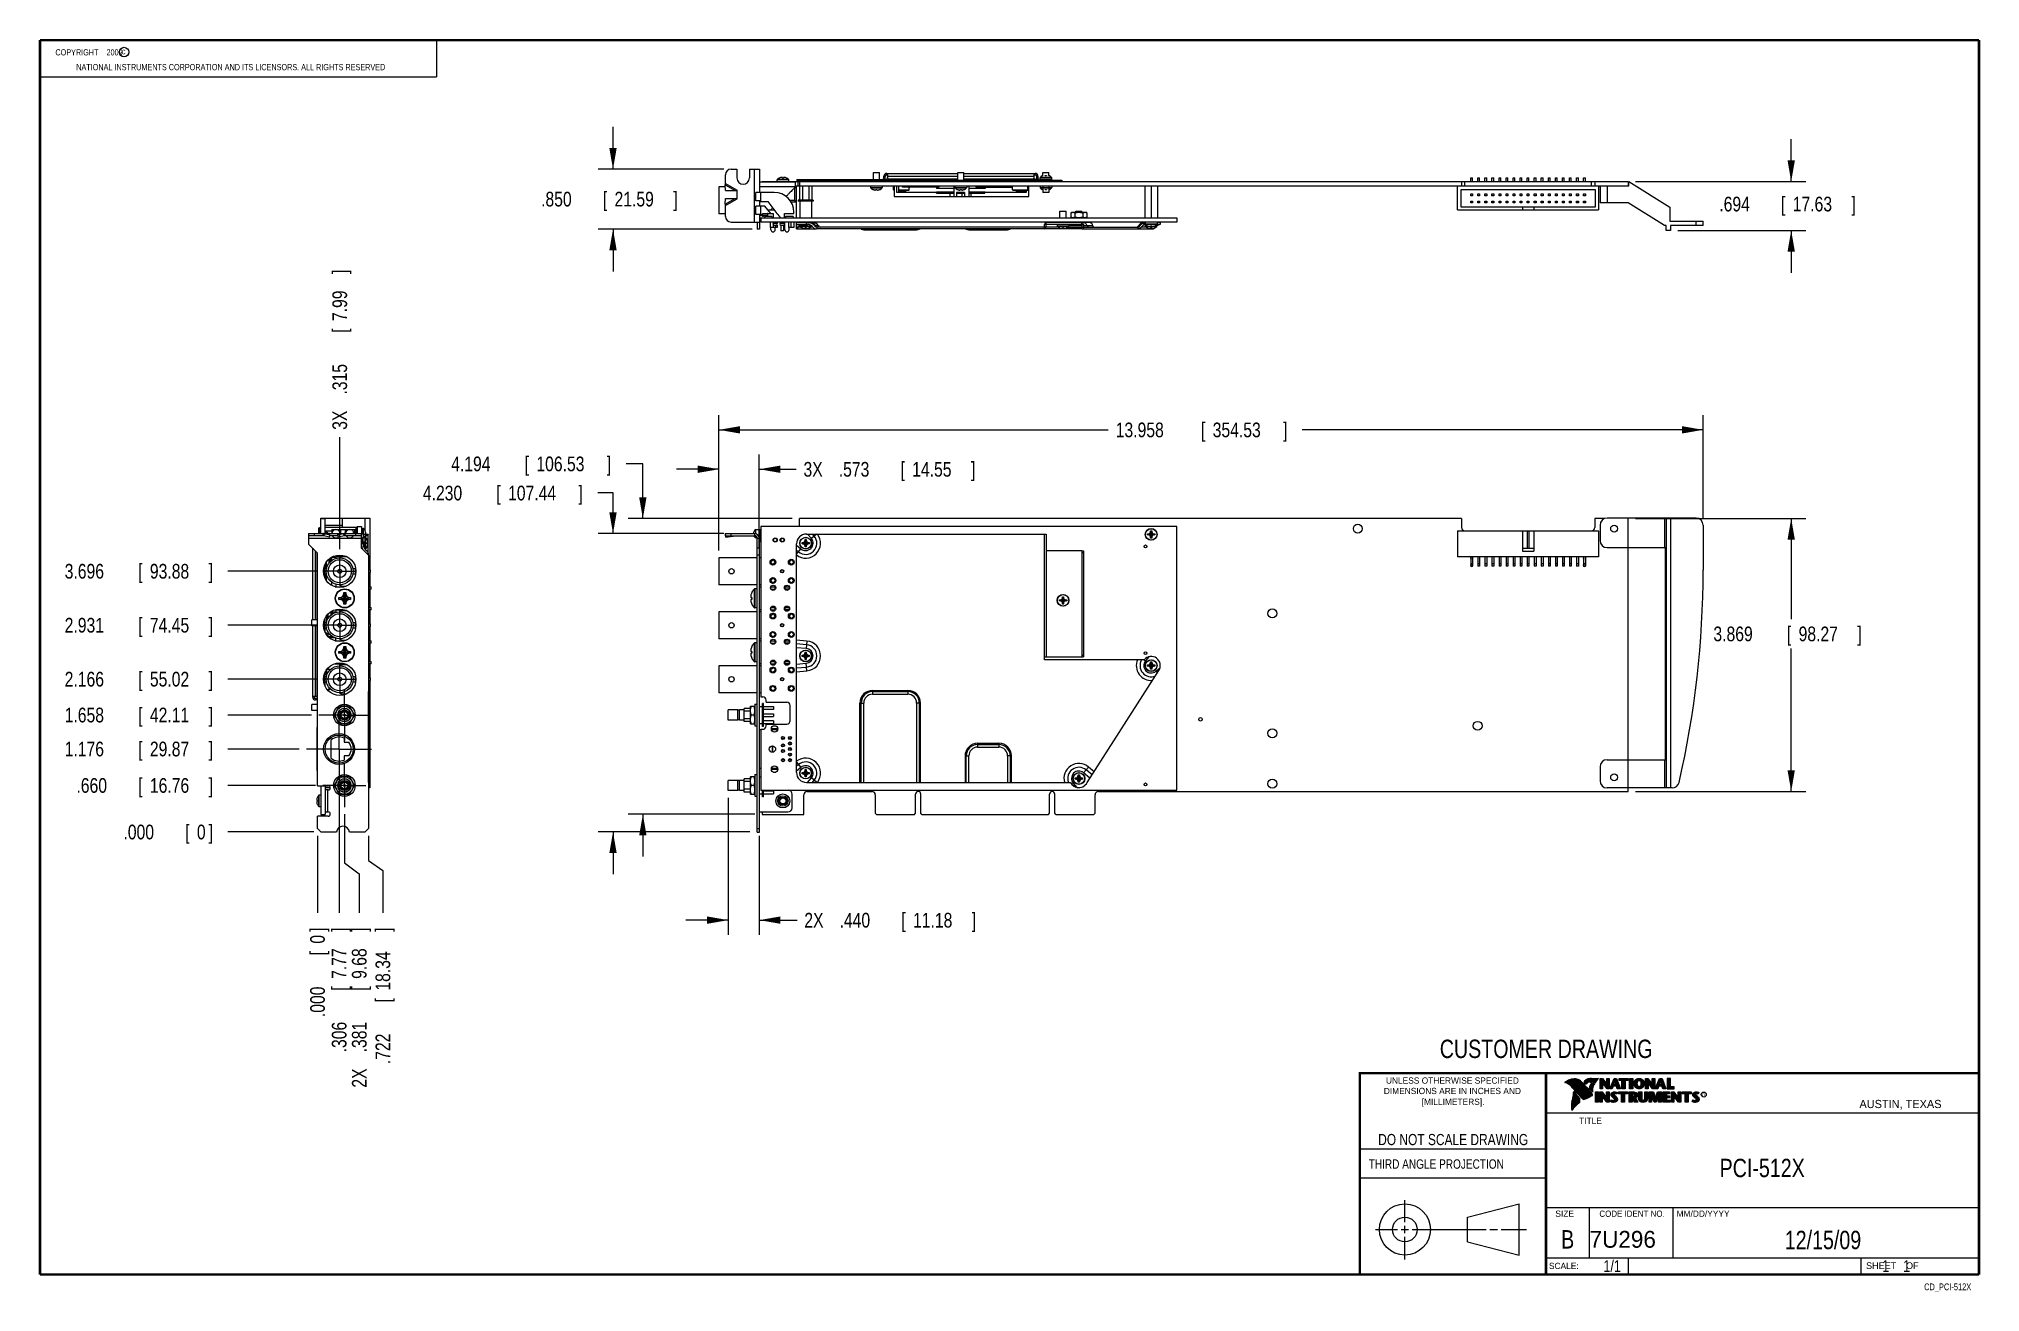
# Model space of a CAD drawing. Header units: inches. Extents: x 0.2 to 16.8, y 0.1 to 10.8.
import ezdxf
from ezdxf.enums import TextEntityAlignment as Align

# ---------------------------------------------------------------- set-up
doc = ezdxf.new("R2010")
doc.units = ezdxf.units.IN
doc.header["$LTSCALE"] = 0.935
doc.header["$MEASUREMENT"] = 0
doc.linetypes.add('CENTER', pattern=[0.6, 0.375, -0.075, 0.075, -0.075])
doc.layers.get('0').update_dxf_attribs({"linetype": 'CONTINUOUS'})
doc.layers.add('DEFAULT_1', color=7, linetype='CENTER')
doc.layers.add('DIMENSIONS', color=7, linetype='CONTINUOUS')
doc.styles.get("Standard").update_dxf_attribs({"font": 'txt', "width": 0.8})
doc.dimstyles.new('DIMSTYLE_1', dxfattribs={"dimtxt": 0.125, "dimasz": 0.18, "dimexe": 0.18, "dimexo": 0.0625, "dimgap": 0.09, "dimtad": 0, "dimtih": 1, "dimtoh": 1, "dimdec": 3, "dimlfac": 1.666667, "dimzin": 4, "dimdsep": 46, "dimtxsty": 'STANDARD', "dimblk": '_FILLED', "dimblk1": '_FILLED', "dimblk2": '_FILLED', "dimcen": 0.09, "dimadec": 0, "dimazin": 0, "dimtp": 0.001, "dimtm": 0.001, "dimtfac": 1, "dimtdec": 3, "dimtofl": 0, "dimtmove": 0, "dimatfit": 3, "dimldrblk": '_FILLED', "dimfxl": 1, "dimtolj": 1, "dimtzin": 4, "dimarcsym": 0})
doc.dimstyles.new('DIMSTYLE_2', dxfattribs={"dimtxt": 0.125, "dimasz": 0.18, "dimexe": 0.18, "dimexo": 0.0625, "dimgap": 0.09, "dimtad": 0, "dimtih": 1, "dimtoh": 1, "dimdec": 3, "dimlfac": 1.666667, "dimzin": 4, "dimdsep": 46, "dimtxsty": 'STANDARD', "dimblk": '_FILLED', "dimblk1": '_FILLED', "dimblk2": '_FILLED', "dimcen": 0.09, "dimadec": 0, "dimazin": 0, "dimtp": 0.001, "dimtm": 0.001, "dimtfac": 1, "dimtdec": 3, "dimtofl": 0, "dimtmove": 0, "dimatfit": 3, "dimldrblk": '_FILLED', "dimfxl": 1, "dimtolj": 1, "dimtzin": 4, "dimarcsym": 0})

msp = doc.modelspace()

# ---------------------------------------------------------------- texts
at = {"color": 2, "linetype": 'CONTINUOUS', "width": 0.8}
for s, height, p in [('c', 0.053, (0.94601, 10.63633)), ('NATIONAL INSTRUMENTS CORPORATION AND ITS LICENSORS. ALL RIGHTS RESERVED', 0.053, (0.55829, 10.50165)), ('THIRD ANGLE PROJECTION', 0.08, (11.55636, 1.15843))]:
    msp.add_text(s, height=height, dxfattribs=at).set_placement(p)
at = {"color": 7, "linetype": 'CONTINUOUS', "width": 0.8}
for s, height, p in [('CUSTOMER DRAWING', 0.15625, (13.06681, 2.10012)), ('DO NOT SCALE DRAWING', 0.095, (12.27541, 1.35924)), ('PCI-512X', 0.15625, (14.90514, 1.08691)), ('B', 0.15625, (13.24972, 0.47983)), ('12/15/09 ', 0.15625, (15.44554, 0.47441))]:
    msp.add_text(s, height=height, dxfattribs=at).set_placement(p, align=Align.CENTER)
at = {"color": 2, "linetype": 'CONTINUOUS'}
for s, p in [('DIMENSIONS ARE IN INCHES AND', (12.26882, 1.79329)), ('UNLESS OTHERWISE SPECIFIED', (12.26882, 1.88192)), ('[MILLIMETERS].', (12.27462, 1.70154))]:
    msp.add_text(s, height=0.053254, dxfattribs=at).set_placement(p, align=Align.CENTER)
for s, height, p in [('R', 0.02174, (14.39705, 1.77824)), ('AUSTIN, TEXAS', 0.069617, (15.73268, 1.67446)), ('TITLE', 0.053254, (13.34735, 1.5397)), ('SIZE', 0.053254, (13.14508, 0.74944)), ('MM/DD/YYYY', 0.053254, (14.1765, 0.74944)), ('SCALE:', 0.053254, (13.09038, 0.30526)), ('SHEET    OF', 0.057262, (15.78922, 0.30524))]:
    msp.add_text(s, height=height, dxfattribs=at).set_placement(p)
at = {"color": 2, "linetype": 'CONTINUOUS', "width": 0.95}
msp.add_text('CODE IDENT NO.', height=0.053254, dxfattribs=at).set_placement((13.79778, 0.74944), align=Align.CENTER)
at = {"color": 7, "linetype": 'CONTINUOUS'}
msp.add_text('7U296', height=0.143155, dxfattribs=at).set_placement((13.43633, 0.4866))
at = {"color": 7, "linetype": 'CONTINUOUS', "width": 0.8}
msp.add_text('1/1', height=0.1, dxfattribs=at).set_placement((13.70254, 0.28053), align=Align.RIGHT)
at = {"color": 2, "linetype": 'CONTINUOUS', "width": 0.8}
msp.add_text('CD_PCI-512X', height=0.057262, dxfattribs=at).set_placement((16.68366, 0.12536), align=Align.RIGHT)
at = {"color": 2, "linetype": 'CONTINUOUS', "insert": (0.31251, 10.68047), "char_height": 0.053, "width": 0.8904, "attachment_point": 1}
msp.add_mtext('    COPYRIGHT    2009', dxfattribs=at)
at = {"color": 7, "linetype": 'CONTINUOUS', "insert": (15.80754, 0.38053), "char_height": 0.1, "width": 0.8, "attachment_point": 1}
msp.add_mtext('    1    1', dxfattribs=at)

# ---------------------------------------------------------------- blocks, each defined once
blk = doc.blocks.new('_FILLED')
at = {"color": 0, "linetype": 'BYBLOCK'}
blk.add_solid([(0, 0), (-1, 0.174), (-1, -0.174)], dxfattribs=at)
blk = doc.blocks.new('*D0')
at = {"layer": 'DIMENSIONS', "color": 2, "linetype": 'CONTINUOUS'}
for p, q in [((5.126, 9.66), (5.126, 10.02)), ((6.069, 9.66), (5.001, 9.66)), ((6.309, 9.15), (5.001, 9.15)), ((5.126, 9.15), (5.126, 8.79))]:
    blk.add_line(p, q, dxfattribs=at)
at = {"layer": 'DIMENSIONS', "color": 2, "linetype": 'CONTINUOUS', "xscale": 0.18, "yscale": 0.18, "zscale": 0.18}
for p, rotation in [((5.126, 9.66), 270), ((5.126, 9.15), 90)]:
    blk.add_blockref('_FILLED', p, dxfattribs=dict(at, rotation=rotation))
at = {"layer": 'DIMENSIONS', "color": 2, "linetype": 'CONTINUOUS', "width": 0.8}
for s, p in [('.850', (4.514, 9.343)), ('[', (5.039, 9.343)), ('21.59', (5.139, 9.343)), (']', (5.639, 9.343))]:
    blk.add_text(s, height=0.125, dxfattribs=at).set_placement(p)
blk = doc.blocks.new('*D1')
at = {"layer": 'DIMENSIONS', "color": 2, "linetype": 'CONTINUOUS'}
for p, q in [((13.828, 6.689), (15.277, 6.689)), ((15.152, 6.689), (15.152, 5.832)), ((15.152, 4.368), (15.152, 5.582)), ((13.828, 4.368), (15.277, 4.368))]:
    blk.add_line(p, q, dxfattribs=at)
at = {"layer": 'DIMENSIONS', "color": 2, "linetype": 'CONTINUOUS', "xscale": 0.18, "yscale": 0.18, "zscale": 0.18}
for p, rotation in [((15.152, 6.689), 90), ((15.152, 4.368), 270)]:
    blk.add_blockref('_FILLED', p, dxfattribs=dict(at, rotation=rotation))
at = {"layer": 'DIMENSIONS', "color": 2, "linetype": 'CONTINUOUS', "width": 0.8}
for s, p in [('3.869', (14.49, 5.645)), ('[', (15.115, 5.645)), ('98.27', (15.215, 5.645)), (']', (15.715, 5.645))]:
    blk.add_text(s, height=0.125, dxfattribs=at).set_placement(p)
blk = doc.blocks.new('*D2')
at = {"layer": 'DIMENSIONS', "color": 2, "linetype": 'CONTINUOUS'}
for p, q in [((6.107, 4.313), (6.107, 3.148)), ((6.371, 3.99), (6.371, 3.148)), ((6.107, 3.273), (5.747, 3.273)), ((6.371, 3.273), (6.692, 3.273))]:
    blk.add_line(p, q, dxfattribs=at)
at = {"layer": 'DIMENSIONS', "color": 2, "linetype": 'CONTINUOUS', "xscale": 0.18, "yscale": 0.18, "zscale": 0.18}
blk.add_blockref('_FILLED', (6.107, 3.273), dxfattribs=at)
at = {"layer": 'DIMENSIONS', "color": 2, "linetype": 'CONTINUOUS', "xscale": 0.18, "yscale": 0.18, "zscale": 0.18, "rotation": 180}
blk.add_blockref('_FILLED', (6.371, 3.273), dxfattribs=at)
at = {"layer": 'DIMENSIONS', "color": 2, "linetype": 'CONTINUOUS', "width": 0.8}
for s, p in [('2X ', (6.754, 3.21)), ('.440', (7.054, 3.21)), ('[', (7.579, 3.21)), ('11.18', (7.679, 3.21)), (']', (8.179, 3.21))]:
    blk.add_text(s, height=0.125, dxfattribs=at).set_placement(p)
blk = doc.blocks.new('*D3')
at = {"layer": 'DIMENSIONS', "color": 2, "linetype": 'CONTINUOUS'}
for p, q in [((6.027, 7.108), (5.667, 7.108)), ((6.027, 6.417), (6.027, 7.233)), ((6.371, 6.439), (6.371, 7.233)), ((6.371, 7.108), (6.685, 7.108))]:
    blk.add_line(p, q, dxfattribs=at)
at = {"layer": 'DIMENSIONS', "color": 2, "linetype": 'CONTINUOUS', "xscale": 0.18, "yscale": 0.18, "zscale": 0.18}
blk.add_blockref('_FILLED', (6.027, 7.108), dxfattribs=at)
at = {"layer": 'DIMENSIONS', "color": 2, "linetype": 'CONTINUOUS', "xscale": 0.18, "yscale": 0.18, "zscale": 0.18, "rotation": 180}
blk.add_blockref('_FILLED', (6.371, 7.108), dxfattribs=at)
at = {"layer": 'DIMENSIONS', "color": 2, "linetype": 'CONTINUOUS', "width": 0.8}
for s, p in [('3X ', (6.747, 7.045)), ('.573', (7.047, 7.045)), ('[', (7.572, 7.045)), ('14.55', (7.672, 7.045)), (']', (8.172, 7.045))]:
    blk.add_text(s, height=0.125, dxfattribs=at).set_placement(p)
blk = doc.blocks.new('*D4')
at = {"layer": 'DIMENSIONS', "color": 2, "linetype": 'CONTINUOUS'}
blk.add_line((2.594, 4.419), (1.847, 4.419), dxfattribs=at)
at = {"layer": 'DIMENSIONS', "color": 2, "linetype": 'CONTINUOUS', "width": 0.8}
for s, p in [('.660', (0.56, 4.356)), ('[', (1.085, 4.356)), ('16.76', (1.185, 4.356)), (']', (1.685, 4.356))]:
    blk.add_text(s, height=0.125, dxfattribs=at).set_placement(p)
blk = doc.blocks.new('*D5')
at = {"layer": 'DIMENSIONS', "color": 2, "linetype": 'CONTINUOUS'}
blk.add_line((2.456, 4.728), (1.847, 4.728), dxfattribs=at)
at = {"layer": 'DIMENSIONS', "color": 2, "linetype": 'CONTINUOUS', "width": 0.8}
for s, p in [('1.176', (0.46, 4.666)), ('[', (1.085, 4.666)), ('29.87', (1.185, 4.666)), (']', (1.685, 4.666))]:
    blk.add_text(s, height=0.125, dxfattribs=at).set_placement(p)
blk = doc.blocks.new('*D6')
at = {"layer": 'DIMENSIONS', "color": 2, "linetype": 'CONTINUOUS'}
blk.add_line((2.561, 5.017), (1.847, 5.017), dxfattribs=at)
at = {"layer": 'DIMENSIONS', "color": 2, "linetype": 'CONTINUOUS', "width": 0.8}
for s, p in [('1.658', (0.46, 4.955)), ('[', (1.085, 4.955)), ('42.11', (1.185, 4.955)), (']', (1.685, 4.955))]:
    blk.add_text(s, height=0.125, dxfattribs=at).set_placement(p)
blk = doc.blocks.new('*D7')
at = {"layer": 'DIMENSIONS', "color": 2, "linetype": 'CONTINUOUS'}
blk.add_line((2.613, 5.322), (1.847, 5.322), dxfattribs=at)
at = {"layer": 'DIMENSIONS', "color": 2, "linetype": 'CONTINUOUS', "width": 0.8}
for s, p in [('2.166', (0.46, 5.26)), ('[', (1.085, 5.26)), ('55.02', (1.185, 5.26)), (']', (1.685, 5.26))]:
    blk.add_text(s, height=0.125, dxfattribs=at).set_placement(p)
blk = doc.blocks.new('*D8')
at = {"layer": 'DIMENSIONS', "color": 2, "linetype": 'CONTINUOUS'}
blk.add_line((2.613, 5.781), (1.847, 5.781), dxfattribs=at)
at = {"layer": 'DIMENSIONS', "color": 2, "linetype": 'CONTINUOUS', "width": 0.8}
for s, p in [('2.931', (0.46, 5.719)), ('[', (1.085, 5.719)), ('74.45', (1.185, 5.719)), (']', (1.685, 5.719))]:
    blk.add_text(s, height=0.125, dxfattribs=at).set_placement(p)
blk = doc.blocks.new('*D9')
at = {"layer": 'DIMENSIONS', "color": 2, "linetype": 'CONTINUOUS'}
blk.add_line((2.613, 6.24), (1.847, 6.24), dxfattribs=at)
at = {"layer": 'DIMENSIONS', "color": 2, "linetype": 'CONTINUOUS', "width": 0.8}
for s, p in [('3.696', (0.46, 6.178)), ('[', (1.085, 6.178)), ('93.88', (1.185, 6.178)), (']', (1.685, 6.178))]:
    blk.add_text(s, height=0.125, dxfattribs=at).set_placement(p)
blk = doc.blocks.new('*D10')
at = {"layer": 'DIMENSIONS', "color": 2, "linetype": 'CONTINUOUS'}
blk.add_line((2.579, 4.023), (1.847, 4.023), dxfattribs=at)
at = {"layer": 'DIMENSIONS', "color": 2, "linetype": 'CONTINUOUS', "width": 0.8}
for s, p in [('.000', (0.96, 3.96)), ('[', (1.485, 3.96)), ('0', (1.585, 3.96)), (']', (1.685, 3.96))]:
    blk.add_text(s, height=0.125, dxfattribs=at).set_placement(p)
blk = doc.blocks.new('*D11')
at = {"layer": 'DIMENSIONS', "color": 2, "linetype": 'CONTINUOUS'}
blk.add_line((2.795, 4.389), (2.795, 3.335), dxfattribs=at)
at = {"layer": 'DIMENSIONS', "color": 2, "linetype": 'CONTINUOUS', "width": 0.8}
for s, p in [(']', (2.858, 3.173)), ('7.77', (2.858, 2.773)), ('[', (2.858, 2.673)), ('.306', (2.858, 2.148))]:
    blk.add_text(s, height=0.125, rotation=90, dxfattribs=at).set_placement(p)
blk = doc.blocks.new('*D12')
at = {"layer": 'DIMENSIONS', "color": 2, "linetype": 'CONTINUOUS'}
for p, q in [((2.84, 4.173), (2.84, 3.759)), ((2.84, 3.759), (2.967, 3.668)), ((2.967, 3.668), (2.967, 3.335))]:
    blk.add_line(p, q, dxfattribs=at)
at = {"layer": 'DIMENSIONS', "color": 2, "linetype": 'CONTINUOUS', "width": 0.8}
for s, p in [(']', (3.029, 3.173)), ('9.68', (3.029, 2.773)), ('[', (3.029, 2.673)), ('.381', (3.029, 2.148)), ('2X ', (3.029, 1.848))]:
    blk.add_text(s, height=0.125, rotation=90, dxfattribs=at).set_placement(p)
blk = doc.blocks.new('*D13')
at = {"layer": 'DIMENSIONS', "color": 2, "linetype": 'CONTINUOUS'}
for p, q in [((3.045, 3.99), (3.045, 3.78)), ((3.045, 3.78), (3.167, 3.694)), ((3.167, 3.694), (3.167, 3.335))]:
    blk.add_line(p, q, dxfattribs=at)
at = {"layer": 'DIMENSIONS', "color": 2, "linetype": 'CONTINUOUS', "width": 0.8}
for s, p in [(']', (3.23, 3.173)), ('18.34', (3.23, 2.673)), ('[', (3.23, 2.573)), ('.722', (3.23, 2.048))]:
    blk.add_text(s, height=0.125, rotation=90, dxfattribs=at).set_placement(p)
blk = doc.blocks.new('*D14')
at = {"layer": 'DIMENSIONS', "color": 2, "linetype": 'CONTINUOUS'}
blk.add_line((2.801, 6.428), (2.801, 7.38), dxfattribs=at)
at = {"layer": 'DIMENSIONS', "color": 2, "linetype": 'CONTINUOUS', "width": 0.8}
for s, p in [(']', (2.863, 8.768)), ('7.99', (2.863, 8.368)), ('[', (2.863, 8.268)), ('.315', (2.863, 7.743)), ('3X ', (2.863, 7.443))]:
    blk.add_text(s, height=0.125, rotation=90, dxfattribs=at).set_placement(p)
blk = doc.blocks.new('*D15')
at = {"layer": 'DIMENSIONS', "color": 2, "linetype": 'CONTINUOUS'}
blk.add_line((2.612, 3.99), (2.612, 3.335), dxfattribs=at)
at = {"layer": 'DIMENSIONS', "color": 2, "linetype": 'CONTINUOUS', "width": 0.8}
for s, p in [(']', (2.674, 3.173)), ('0', (2.674, 3.073)), ('[', (2.674, 2.973)), ('.000', (2.674, 2.448))]:
    blk.add_text(s, height=0.125, rotation=90, dxfattribs=at).set_placement(p)
blk = doc.blocks.new('*D16')
at = {"layer": 'DIMENSIONS', "color": 2, "linetype": 'CONTINUOUS'}
for p, q in [((5.126, 6.906), (4.996, 6.906)), ((5.126, 6.561), (5.126, 6.906)), ((6.069, 6.561), (5.001, 6.561)), ((6.291, 4.023), (5.001, 4.023)), ((5.126, 4.023), (5.126, 3.663))]:
    blk.add_line(p, q, dxfattribs=at)
at = {"layer": 'DIMENSIONS', "color": 2, "linetype": 'CONTINUOUS', "xscale": 0.18, "yscale": 0.18, "zscale": 0.18}
for p, rotation in [((5.126, 6.561), 270), ((5.126, 4.023), 90)]:
    blk.add_blockref('_FILLED', p, dxfattribs=dict(at, rotation=rotation))
at = {"layer": 'DIMENSIONS', "color": 2, "linetype": 'CONTINUOUS', "width": 0.8}
for s, p in [('4.230', (3.508, 6.843)), ('[', (4.133, 6.843)), ('107.44', (4.233, 6.843)), (']', (4.833, 6.843))]:
    blk.add_text(s, height=0.125, dxfattribs=at).set_placement(p)
blk = doc.blocks.new('*D17')
at = {"layer": 'DIMENSIONS', "color": 2, "linetype": 'CONTINUOUS'}
for p, q in [((5.38, 7.153), (5.237, 7.153)), ((5.38, 6.689), (5.38, 7.153)), ((6.651, 6.689), (5.255, 6.689)), ((6.333, 4.173), (5.255, 4.173)), ((5.38, 4.173), (5.38, 3.813))]:
    blk.add_line(p, q, dxfattribs=at)
at = {"layer": 'DIMENSIONS', "color": 2, "linetype": 'CONTINUOUS', "xscale": 0.18, "yscale": 0.18, "zscale": 0.18}
for p, rotation in [((5.38, 6.689), 270), ((5.38, 4.173), 90)]:
    blk.add_blockref('_FILLED', p, dxfattribs=dict(at, rotation=rotation))
at = {"layer": 'DIMENSIONS', "color": 2, "linetype": 'CONTINUOUS', "width": 0.8}
for s, p in [('4.194', (3.749, 7.091)), ('[', (4.374, 7.091)), ('106.53', (4.474, 7.091)), (']', (5.074, 7.091))]:
    blk.add_text(s, height=0.125, dxfattribs=at).set_placement(p)
blk = doc.blocks.new('*D18')
at = {"layer": 'DIMENSIONS', "color": 2, "linetype": 'CONTINUOUS'}
for p, q in [((6.027, 6.417), (6.027, 7.568)), ((6.027, 7.443), (9.341, 7.443)), ((14.402, 7.443), (10.991, 7.443)), ((14.402, 6.695), (14.402, 7.568))]:
    blk.add_line(p, q, dxfattribs=at)
at = {"layer": 'DIMENSIONS', "color": 2, "linetype": 'CONTINUOUS', "xscale": 0.18, "yscale": 0.18, "zscale": 0.18, "rotation": 180}
blk.add_blockref('_FILLED', (6.027, 7.443), dxfattribs=at)
at = {"layer": 'DIMENSIONS', "color": 2, "linetype": 'CONTINUOUS', "xscale": 0.18, "yscale": 0.18, "zscale": 0.18}
blk.add_blockref('_FILLED', (14.402, 7.443), dxfattribs=at)
at = {"layer": 'DIMENSIONS', "color": 2, "linetype": 'CONTINUOUS', "width": 0.8}
for s, p in [('13.958', (9.404, 7.38)), ('[', (10.129, 7.38)), ('354.53', (10.229, 7.38)), (']', (10.829, 7.38))]:
    blk.add_text(s, height=0.125, dxfattribs=at).set_placement(p)
blk = doc.blocks.new('*D19')
at = {"layer": 'DIMENSIONS', "color": 2, "linetype": 'CONTINUOUS'}
for p, q in [((15.152, 9.555), (15.152, 9.915)), ((13.828, 9.555), (15.277, 9.555)), ((14.187, 9.139), (15.277, 9.139)), ((15.152, 9.139), (15.152, 8.779))]:
    blk.add_line(p, q, dxfattribs=at)
at = {"layer": 'DIMENSIONS', "color": 2, "linetype": 'CONTINUOUS', "xscale": 0.18, "yscale": 0.18, "zscale": 0.18}
for p, rotation in [((15.152, 9.555), 270), ((15.152, 9.139), 90)]:
    blk.add_blockref('_FILLED', p, dxfattribs=dict(at, rotation=rotation))
at = {"layer": 'DIMENSIONS', "color": 2, "linetype": 'CONTINUOUS', "width": 0.8}
for s, p in [('.694', (14.54, 9.301)), ('[', (15.065, 9.301)), ('17.63', (15.165, 9.301)), (']', (15.665, 9.301))]:
    blk.add_text(s, height=0.125, dxfattribs=at).set_placement(p)

# ---------------------------------------------------------------- dimensions: what is measured, and where the dimension line sits
at = {"layer": 'DIMENSIONS', "color": 2, "linetype": 'CONTINUOUS'}
for base, p1, p2, angle, picture, middle in [((5.12629, 9.15023), (6.06879, 9.66023), (6.30879, 9.15023), 270, '*D0', (5.12629, 9.40592)), ((15.15229, 9.13883), (13.82759, 9.55523), (14.18703, 9.13883), 270, '*D19', (15.15229, 9.36331)), ((5.38044, 4.17254), (6.65079, 6.68894), (6.33279, 4.17254), 270, '*D17', (4.46193, 7.15305)), ((5.12629, 4.02254), (6.06879, 6.56054), (6.29079, 4.02254), 270, '*D16', (4.22082, 6.90592)), ((15.15229, 6.68894), (13.82759, 4.36754), (13.82759, 6.68894), 90, '*D1', (15.15229, 5.70701))]:
    dim = msp.add_linear_dim(base=base, p1=p1, p2=p2, angle=angle, dimstyle='DIMSTYLE_1', dxfattribs=at)
    dim.commit()
    dim.dimension.update_dxf_attribs({"geometry": picture, "text_midpoint": middle, "dimtype": 160})
for feature_location, offset, dtype, origin, text, picture, middle in [((2.80052, 6.4277), (0, 0.95234), 1, (2.61167, 4.15694), '3X <>', '*D14', (2.80052, 8.15504)), ((2.84027, 4.17254), (0.12672, -0.8375), 0, (2.61167, 4.05254), '2X <>', '*D12', (2.96699, 2.56004))]:
    dim = msp.add_ordinate_dim(feature_location=feature_location, offset=offset, dtype=dtype, origin=origin, text=text, dimstyle='DIMSTYLE_2', dxfattribs=at)
    dim.commit()
    dim.dimension.update_dxf_attribs({"geometry": picture, "text_midpoint": middle})
dim = msp.add_linear_dim(base=(14.40229, 7.44254), p1=(6.02749, 6.41724), p2=(14.40229, 6.69504), dimstyle='DIMSTYLE_1', dxfattribs=at)
dim.commit()
dim.dimension.update_dxf_attribs({"geometry": '*D18', "text_midpoint": (10.16643, 7.44254), "dimtype": 160})
dim = msp.add_linear_dim(base=(6.37129, 7.10766), p1=(6.02749, 6.41724), p2=(6.37129, 6.43884), text='3X <>', dimstyle='DIMSTYLE_1', dxfattribs=at)
dim.commit()
dim.dimension.update_dxf_attribs({"geometry": '*D3', "text_midpoint": (7.50981, 7.10766), "dimtype": 160})
for feature_location, offset, dtype, origin, picture, middle in [((2.61296, 6.24014), (-0.76559, 0), 0, (2.64167, 4.02254), '*D9', (1.12237, 6.24014)), ((2.61296, 5.78114), (-0.76559, 0), 0, (2.64167, 4.02254), '*D8', (1.12237, 5.78114)), ((2.61296, 5.32214), (-0.76559, 0), 0, (2.64167, 4.02254), '*D7', (1.12237, 5.32214)), ((2.56097, 5.01734), (-0.7136, 0), 0, (2.64167, 4.02254), '*D6', (1.12237, 5.01734)), ((2.45612, 4.72814), (-0.60875, 0), 0, (2.64167, 4.02254), '*D5', (1.12237, 4.72814)), ((2.59427, 4.41854), (-0.7469, 0), 0, (2.64167, 4.02254), '*D4', (1.17237, 4.41854)), ((2.79512, 4.38914), (0, -1.0541), 1, (2.61167, 4.05254), '*D11', (2.79512, 2.71004)), ((2.5791705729, 4.0225418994), (-0.7318, 0), 0, (2.6416705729, 4.0225418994), '*D10', (1.3723705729, 4.0225418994)), ((2.6116705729, 3.9900418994), (0, -0.655), 1, (2.6116705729, 4.0525418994), '*D15', (2.6116705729, 2.8600418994)), ((3.04487, 3.99004), (0.12214, -0.655), 0, (2.61167, 4.05254), '*D13', (3.16701, 2.66004))]:
    dim = msp.add_ordinate_dim(feature_location=feature_location, offset=offset, dtype=dtype, origin=origin, dimstyle='DIMSTYLE_2', dxfattribs=at)
    dim.commit()
    dim.dimension.update_dxf_attribs({"geometry": picture, "text_midpoint": middle})
dim = msp.add_linear_dim(base=(6.10729, 3.27254), p1=(6.37129, 3.99004), p2=(6.10729, 4.31284), angle=180, text='2X <>', dimstyle='DIMSTYLE_1', dxfattribs=at)
dim.commit()
dim.dimension.update_dxf_attribs({"geometry": '*D2', "text_midpoint": (7.51662, 3.27254), "dimtype": 160})

# ---------------------------------------------------------------- linework, layer by layer
at = {"color": 2, "linetype": 'CONTINUOUS'}
for p, q in [((0.25001, 10.7586), (3.62501, 10.7586)), ((0.25001, 10.7586), (0.25001, 10.4456)), ((3.62501, 10.7586), (3.62501, 10.4456)), ((0.25001, 10.4456), (3.62501, 10.4456)), ((13.06524, 1.96953), (16.74504, 1.96953)), ((13.06524, 1.96953), (13.06524, 0.26053)), ((13.23112, 1.89338), (13.23112, 1.89487)), ((13.23467, 1.89211), (13.23467, 1.89717)), ((13.23823, 1.89072), (13.23823, 1.89937)), ((13.24178, 1.88921), (13.24178, 1.90148)), ((13.24534, 1.88757), (13.24534, 1.90349)), ((13.24889, 1.8858), (13.24889, 1.90537)), ((13.25245, 1.88389), (13.25245, 1.90695)), ((13.256, 1.88183), (13.256, 1.90844)), ((13.25955, 1.87962), (13.25955, 1.90983)), ((13.26311, 1.87724), (13.26311, 1.91114)), ((13.26666, 1.87469), (13.26666, 1.91236)), ((13.27022, 1.87195), (13.27022, 1.9135)), ((13.27377, 1.86901), (13.27377, 1.91455)), ((13.27733, 1.86584), (13.27733, 1.91553)), ((13.28088, 1.86243), (13.28088, 1.91642)), ((13.28444, 1.85873), (13.28444, 1.91727)), ((13.28799, 1.85487), (13.28799, 1.91812)), ((13.29154, 1.85098), (13.29154, 1.91881)), ((13.2951, 1.84706), (13.2951, 1.91935)), ((13.29865, 1.84311), (13.29865, 1.91976)), ((13.30221, 1.83913), (13.30221, 1.92002)), ((13.30576, 1.83512), (13.30576, 1.92013)), ((13.30932, 1.83108), (13.30932, 1.92011)), ((13.31287, 1.82701), (13.31287, 1.91995)), ((13.31643, 1.8229), (13.31643, 1.91964)), ((13.31998, 1.81877), (13.31998, 1.91919)), ((13.32353, 1.8146), (13.32353, 1.9186)), ((13.32709, 1.8104), (13.32709, 1.91788)), ((13.33064, 1.80617), (13.33064, 1.91718)), ((13.3342, 1.80197), (13.3342, 1.91628)), ((13.33775, 1.79782), (13.33775, 1.91515)), ((13.34131, 1.79371), (13.34131, 1.91378)), ((13.34486, 1.78966), (13.34486, 1.91216)), ((13.34841, 1.78565), (13.34841, 1.91026)), ((13.35197, 1.78168), (13.35197, 1.90806)), ((13.35552, 1.77776), (13.35552, 1.90551)), ((13.35908, 1.77389), (13.35908, 1.90255)), ((13.36263, 1.77005), (13.36263, 1.89912)), ((13.36619, 1.76626), (13.36619, 1.89522)), ((13.36974, 1.76251), (13.36974, 1.89151)), ((13.3733, 1.75881), (13.3733, 1.88779)), ((13.37685, 1.75559), (13.37685, 1.88406)), ((13.3804, 1.75292), (13.3804, 1.88032)), ((13.38396, 1.75121), (13.38396, 1.87658)), ((13.38751, 1.75092), (13.38751, 1.87282)), ((13.40222, 1.87796), (13.39013, 1.89218)), ((13.39107, 1.7518), (13.39107, 1.86907)), ((13.40289, 1.88104), (13.39274, 1.89296)), ((13.39462, 1.89075), (13.39462, 1.89989)), ((13.39462, 1.75332), (13.39462, 1.8653)), ((13.39818, 1.88658), (13.39818, 1.90616)), ((13.39818, 1.75478), (13.39818, 1.86153)), ((13.40173, 1.8824), (13.40173, 1.91011)), ((13.40173, 1.75627), (13.40173, 1.85744)), ((13.40529, 1.88228), (13.40529, 1.91288)), ((13.40529, 1.75779), (13.40529, 1.85313)), ((13.40884, 1.88443), (13.40884, 1.91496)), ((13.40884, 1.75933), (13.40884, 1.84883)), ((13.41239, 1.88698), (13.41239, 1.91671)), ((13.41239, 1.76089), (13.41239, 1.84452)), ((13.41595, 1.89003), (13.41595, 1.91816)), ((13.41595, 1.76248), (13.41595, 1.84021)), ((13.4195, 1.89369), (13.4195, 1.91934)), ((13.4195, 1.76409), (13.4195, 1.83591)), ((13.42306, 1.89637), (13.42306, 1.92027)), ((13.42306, 1.76573), (13.42306, 1.83161)), ((13.42661, 1.89822), (13.42661, 1.92095)), ((13.42661, 1.76739), (13.42661, 1.8273)), ((13.43017, 1.89946), (13.43017, 1.92144)), ((13.43017, 1.76908), (13.43017, 1.823)), ((13.44136, 1.83283), (13.43192, 1.84365)), ((13.43372, 1.89972), (13.43372, 1.92195)), ((13.43372, 1.7708), (13.43372, 1.8187)), ((13.44327, 1.83444), (13.4349, 1.84404)), ((13.43727, 1.89906), (13.43727, 1.9224)), ((13.43727, 1.84132), (13.43727, 1.84907)), ((13.44083, 1.89795), (13.44083, 1.92278)), ((13.44083, 1.83724), (13.44083, 1.85725)), ((13.44438, 1.89725), (13.44438, 1.9231)), ((13.44438, 1.83308), (13.44438, 1.86652)), ((13.44794, 1.89688), (13.44794, 1.92337)), ((13.44794, 1.82881), (13.44794, 1.87298)), ((13.45149, 1.89664), (13.45149, 1.92357)), ((13.45149, 1.82467), (13.45149, 1.8764)), ((13.45293, 1.92614), (13.51325, 1.92706)), ((13.453, 1.92364), (13.50667, 1.92446)), ((13.45505, 1.8965), (13.45505, 1.92367)), ((13.45505, 1.82065), (13.45505, 1.87803)), ((13.4586, 1.89642), (13.4586, 1.92372)), ((13.4586, 1.83026), (13.4586, 1.87896)), ((13.46216, 1.89573), (13.46216, 1.92378)), ((13.46216, 1.85354), (13.46216, 1.87953)), ((13.46571, 1.8935), (13.46571, 1.92383)), ((13.46571, 1.8636), (13.46571, 1.87975)), ((13.46926, 1.87203), (13.46926, 1.92389)), ((13.47282, 1.87938), (13.47282, 1.92394)), ((13.47637, 1.88593), (13.47637, 1.92399)), ((13.47993, 1.89186), (13.47993, 1.92405)), ((13.48348, 1.89728), (13.48348, 1.9241)), ((13.48704, 1.90228), (13.48704, 1.92416)), ((13.49059, 1.90692), (13.49059, 1.92421)), ((13.49415, 1.91125), (13.49415, 1.92427)), ((13.4977, 1.9153), (13.4977, 1.92432)), ((13.50125, 1.9191), (13.50125, 1.92437)), ((13.52607, 1.92627), (13.54513, 1.92627)), ((13.52607, 1.83895), (13.52607, 1.92627)), ((13.54661, 1.83895), (13.52607, 1.83895)), ((13.5286, 1.92374), (13.54388, 1.92374)), ((13.5286, 1.84148), (13.5286, 1.92374)), ((13.54409, 1.84148), (13.5286, 1.84148)), ((13.53324, 1.84148), (13.53324, 1.92374)), ((13.53672, 1.84148), (13.53672, 1.92374)), ((13.5402, 1.84148), (13.5402, 1.92374)), ((13.54409, 1.89763), (13.54367, 1.92374)), ((13.54388, 1.92374), (13.58542, 1.86899)), ((13.58728, 1.84148), (13.54409, 1.89763)), ((13.54409, 1.89763), (13.54409, 1.84148)), ((13.54513, 1.92627), (13.58289, 1.87651)), ((13.58603, 1.83895), (13.54661, 1.89019)), ((13.54661, 1.89019), (13.54661, 1.83895)), ((13.54715, 1.89365), (13.54715, 1.91943)), ((13.55062, 1.88913), (13.55062, 1.91485)), ((13.5541, 1.88461), (13.5541, 1.91027)), ((13.55757, 1.8801), (13.55757, 1.90569)), ((13.56105, 1.87558), (13.56105, 1.90111)), ((13.56452, 1.87106), (13.56452, 1.89653)), ((13.568, 1.86654), (13.568, 1.89195)), ((13.57147, 1.86202), (13.57147, 1.88737)), ((13.57495, 1.85751), (13.57495, 1.88279)), ((13.57843, 1.85299), (13.57843, 1.8782)), ((13.5819, 1.84847), (13.5819, 1.87362)), ((13.58289, 1.92627), (13.60361, 1.92627)), ((13.58289, 1.87651), (13.58289, 1.92627)), ((13.58538, 1.84395), (13.58542, 1.86899)), ((13.58542, 1.92374), (13.60109, 1.92374)), ((13.58542, 1.86899), (13.58542, 1.92374)), ((13.60361, 1.83895), (13.58603, 1.83895)), ((13.60109, 1.84148), (13.58728, 1.84148)), ((13.58885, 1.84148), (13.58885, 1.92374)), ((13.59233, 1.84148), (13.59233, 1.92374)), ((13.5958, 1.84148), (13.5958, 1.92374)), ((13.59928, 1.84148), (13.59928, 1.92374)), ((13.60109, 1.92374), (13.60109, 1.84148)), ((13.60361, 1.92627), (13.60361, 1.83895)), ((13.60876, 1.83899), (13.6444, 1.92621)), ((13.6294, 1.83899), (13.60876, 1.83899)), ((13.61252, 1.84151), (13.6461, 1.92368)), ((13.6277, 1.84151), (13.61252, 1.84151)), ((13.61666, 1.84151), (13.61666, 1.85163)), ((13.62013, 1.84151), (13.62013, 1.86014)), ((13.62361, 1.84151), (13.62361, 1.86864)), ((13.62708, 1.84151), (13.62708, 1.87715)), ((13.63607, 1.86235), (13.6277, 1.84151)), ((13.63778, 1.85982), (13.6294, 1.83899)), ((13.63056, 1.84863), (13.63056, 1.88565)), ((13.63403, 1.85728), (13.63403, 1.89416)), ((13.66648, 1.86235), (13.63607, 1.86235)), ((13.63751, 1.86235), (13.63751, 1.90266)), ((13.66466, 1.85982), (13.63778, 1.85982)), ((13.63884, 1.87112), (13.65003, 1.90732)), ((13.66391, 1.87112), (13.63884, 1.87112)), ((13.64098, 1.87806), (13.64098, 1.91116)), ((13.64098, 1.86235), (13.64098, 1.87112)), ((13.64227, 1.87365), (13.65189, 1.90479)), ((13.6606, 1.87365), (13.64227, 1.87365)), ((13.6444, 1.92621), (13.66641, 1.92621)), ((13.64446, 1.88931), (13.64446, 1.91967)), ((13.64446, 1.86235), (13.64446, 1.87112)), ((13.6461, 1.92368), (13.66467, 1.92368)), ((13.64793, 1.90055), (13.64793, 1.92368)), ((13.64793, 1.86235), (13.64793, 1.87112)), ((13.65003, 1.90732), (13.65407, 1.90732)), ((13.65141, 1.90732), (13.65141, 1.92368)), ((13.65141, 1.86235), (13.65141, 1.87112)), ((13.65189, 1.90479), (13.65213, 1.90479)), ((13.65213, 1.90479), (13.6606, 1.87365)), ((13.65407, 1.90732), (13.66391, 1.87112)), ((13.65489, 1.90431), (13.65489, 1.92368)), ((13.65489, 1.86235), (13.65489, 1.87112)), ((13.65836, 1.89153), (13.65836, 1.92368)), ((13.65836, 1.86235), (13.65836, 1.87112)), ((13.66184, 1.87875), (13.66184, 1.92368)), ((13.66184, 1.86235), (13.66184, 1.87112)), ((13.67167, 1.83899), (13.66466, 1.85982)), ((13.66467, 1.92368), (13.69586, 1.84151)), ((13.66531, 1.86235), (13.66531, 1.92199)), ((13.66641, 1.92621), (13.69953, 1.83899)), ((13.67349, 1.84151), (13.66648, 1.86235)), ((13.66879, 1.85548), (13.66879, 1.91284)), ((13.69953, 1.83899), (13.67167, 1.83899)), ((13.67226, 1.84516), (13.67226, 1.90368)), ((13.69586, 1.84151), (13.67349, 1.84151)), ((13.67574, 1.84151), (13.67574, 1.89453)), ((13.67921, 1.84151), (13.67921, 1.88537)), ((13.68269, 1.84151), (13.68269, 1.87622)), ((13.68616, 1.84151), (13.68616, 1.86706)), ((13.68662, 1.92621), (13.76343, 1.92621)), ((13.68662, 1.90994), (13.68662, 1.92621)), ((13.71181, 1.90994), (13.68662, 1.90994)), ((13.68915, 1.92368), (13.7609, 1.92368)), ((13.68915, 1.91247), (13.68915, 1.92368)), ((13.71434, 1.91247), (13.68915, 1.91247)), ((13.68964, 1.84151), (13.68964, 1.85791)), ((13.69312, 1.91247), (13.69312, 1.92368)), ((13.69312, 1.84151), (13.69312, 1.84875)), ((13.69659, 1.91247), (13.69659, 1.92368)), ((13.70007, 1.91247), (13.70007, 1.92368)), ((13.70354, 1.91247), (13.70354, 1.92368)), ((13.70702, 1.91247), (13.70702, 1.92368)), ((13.71049, 1.91247), (13.71049, 1.92368)), ((13.71181, 1.83899), (13.71181, 1.90994)), ((13.73824, 1.83899), (13.71181, 1.83899)), ((13.71434, 1.91247), (13.71397, 1.92368)), ((13.71434, 1.84151), (13.71434, 1.91247)), ((13.73571, 1.84151), (13.71434, 1.84151)), ((13.71744, 1.84151), (13.71744, 1.92368)), ((13.72092, 1.84151), (13.72092, 1.92368)), ((13.72439, 1.84151), (13.72439, 1.92368)), ((13.72787, 1.84151), (13.72787, 1.92368)), ((13.73135, 1.84151), (13.73135, 1.92368)), ((13.73571, 1.91247), (13.73482, 1.92368)), ((13.7609, 1.91247), (13.73571, 1.91247)), ((13.73571, 1.91247), (13.73571, 1.84151)), ((13.76343, 1.90994), (13.73824, 1.90994)), ((13.73824, 1.90994), (13.73824, 1.83899)), ((13.7383, 1.91247), (13.7383, 1.92368)), ((13.74177, 1.91247), (13.74177, 1.92368)), ((13.74525, 1.91247), (13.74525, 1.92368)), ((13.74872, 1.91247), (13.74872, 1.92368)), ((13.7522, 1.91247), (13.7522, 1.92368)), ((13.75567, 1.91247), (13.75567, 1.92368)), ((13.75915, 1.91247), (13.75915, 1.92368)), ((13.7609, 1.92368), (13.7609, 1.91247)), ((13.76343, 1.92621), (13.76343, 1.90994)), ((13.77684, 1.92621), (13.80314, 1.92621)), ((13.77684, 1.83899), (13.77684, 1.92621)), ((13.80314, 1.83899), (13.77684, 1.83899)), ((13.77937, 1.92368), (13.80061, 1.92368)), ((13.77937, 1.84151), (13.77937, 1.92368)), ((13.80061, 1.84151), (13.77937, 1.84151)), ((13.78348, 1.84151), (13.78348, 1.92368)), ((13.78695, 1.84151), (13.78695, 1.92368)), ((13.79043, 1.84151), (13.79043, 1.92368)), ((13.7939, 1.84151), (13.7939, 1.92368)), ((13.79738, 1.84151), (13.79738, 1.92368)), ((13.80061, 1.92368), (13.80061, 1.84151)), ((13.80314, 1.92621), (13.80314, 1.83899)), ((13.8154, 1.88342), (13.81542, 1.88525)), ((13.81544, 1.88157), (13.8154, 1.88342)), ((13.81542, 1.88525), (13.81551, 1.88707)), ((13.81555, 1.87972), (13.81544, 1.88157)), ((13.81551, 1.88707), (13.81566, 1.88888)), ((13.81572, 1.87787), (13.81555, 1.87972)), ((13.81566, 1.88888), (13.81587, 1.89065)), ((13.81595, 1.87603), (13.81572, 1.87787)), ((13.81587, 1.89065), (13.81615, 1.89241)), ((13.81623, 1.87421), (13.81595, 1.87603)), ((13.81615, 1.89241), (13.81649, 1.89413)), ((13.81658, 1.8724), (13.81623, 1.87421)), ((13.81649, 1.89413), (13.81689, 1.89581)), ((13.81698, 1.87062), (13.81658, 1.8724)), ((13.81689, 1.89581), (13.81735, 1.89745)), ((13.81744, 1.86888), (13.81698, 1.87062)), ((13.81735, 1.89745), (13.81787, 1.89905)), ((13.81794, 1.86717), (13.81744, 1.86888)), ((13.81787, 1.89905), (13.81846, 1.90061)), ((13.81793, 1.88343), (13.81795, 1.88518)), ((13.81797, 1.88167), (13.81793, 1.88343)), ((13.8185, 1.8655), (13.81794, 1.86717)), ((13.81795, 1.88518), (13.81803, 1.88691)), ((13.81807, 1.87991), (13.81797, 1.88167)), ((13.81803, 1.88691), (13.81817, 1.88862)), ((13.81823, 1.87814), (13.81807, 1.87991)), ((13.81817, 1.88862), (13.81838, 1.89031)), ((13.81845, 1.87639), (13.81823, 1.87814)), ((13.81838, 1.89031), (13.81864, 1.89196)), ((13.81872, 1.87464), (13.81845, 1.87639)), ((13.81846, 1.90061), (13.8191, 1.90213)), ((13.81912, 1.86387), (13.8185, 1.8655)), ((13.81864, 1.89196), (13.81896, 1.89359)), ((13.81905, 1.87292), (13.81872, 1.87464)), ((13.81896, 1.89359), (13.81934, 1.89517)), ((13.81944, 1.87122), (13.81905, 1.87292)), ((13.8191, 1.90213), (13.81981, 1.90361)), ((13.81978, 1.86229), (13.81912, 1.86387)), ((13.81934, 1.89517), (13.81977, 1.89672)), ((13.81987, 1.86956), (13.81944, 1.87122)), ((13.81977, 1.89672), (13.82026, 1.89822)), ((13.8205, 1.86074), (13.81978, 1.86229)), ((13.81981, 1.90361), (13.82057, 1.90506)), ((13.82035, 1.86793), (13.81987, 1.86956)), ((13.82026, 1.89822), (13.82081, 1.89968)), ((13.82089, 1.86635), (13.82035, 1.86793)), ((13.82128, 1.85923), (13.8205, 1.86074)), ((13.82057, 1.90506), (13.8214, 1.90648)), ((13.82081, 1.89968), (13.82141, 1.90109)), ((13.82089, 1.86635), (13.82081, 1.89968)), ((13.82147, 1.86481), (13.82089, 1.86635)), ((13.82211, 1.85777), (13.82128, 1.85923)), ((13.8214, 1.90648), (13.82229, 1.90787)), ((13.82141, 1.90109), (13.82206, 1.90248)), ((13.8221, 1.86331), (13.82147, 1.86481)), ((13.82206, 1.90248), (13.82278, 1.90383)), ((13.82278, 1.86185), (13.8221, 1.86331)), ((13.82299, 1.85635), (13.82211, 1.85777)), ((13.82229, 1.90787), (13.82324, 1.90923)), ((13.82278, 1.90383), (13.82356, 1.90516)), ((13.8235, 1.86044), (13.82278, 1.86185)), ((13.82393, 1.85497), (13.82299, 1.85635)), ((13.82324, 1.90923), (13.82426, 1.91057)), ((13.82428, 1.85906), (13.8235, 1.86044)), ((13.82356, 1.90516), (13.82439, 1.90646)), ((13.82492, 1.85363), (13.82393, 1.85497)), ((13.82426, 1.91057), (13.82533, 1.91188)), ((13.82428, 1.85906), (13.82439, 1.90646)), ((13.82511, 1.85772), (13.82428, 1.85906)), ((13.82439, 1.90646), (13.82529, 1.90774)), ((13.82596, 1.85234), (13.82492, 1.85363)), ((13.82599, 1.85643), (13.82511, 1.85772)), ((13.82529, 1.90774), (13.82624, 1.909)), ((13.82533, 1.91188), (13.82646, 1.91315)), ((13.82706, 1.85109), (13.82596, 1.85234)), ((13.82692, 1.85518), (13.82599, 1.85643)), ((13.82624, 1.909), (13.82726, 1.91024)), ((13.82646, 1.91315), (13.82763, 1.91439)), ((13.8279, 1.85396), (13.82692, 1.85518)), ((13.8282, 1.84989), (13.82706, 1.85109)), ((13.82726, 1.91024), (13.82832, 1.91144)), ((13.82763, 1.91439), (13.82885, 1.91558)), ((13.8279, 1.85396), (13.82832, 1.91144)), ((13.82892, 1.8528), (13.8279, 1.85396)), ((13.82939, 1.84875), (13.8282, 1.84989)), ((13.82832, 1.91144), (13.82943, 1.91261)), ((13.82885, 1.91558), (13.8301, 1.91672)), ((13.82999, 1.85167), (13.82892, 1.8528)), ((13.83062, 1.84765), (13.82939, 1.84875)), ((13.82943, 1.91261), (13.83058, 1.91374)), ((13.8311, 1.8506), (13.82999, 1.85167)), ((13.8301, 1.91672), (13.83139, 1.9178)), ((13.83058, 1.91374), (13.83177, 1.91482)), ((13.8319, 1.84661), (13.83062, 1.84765)), ((13.8311, 1.8506), (13.83177, 1.91482)), ((13.83226, 1.84957), (13.8311, 1.8506)), ((13.83139, 1.9178), (13.83271, 1.91883)), ((13.83177, 1.91482), (13.83298, 1.91584)), ((13.83322, 1.84562), (13.8319, 1.84661)), ((13.83345, 1.8486), (13.83226, 1.84957)), ((13.83271, 1.91883), (13.83405, 1.91979)), ((13.83298, 1.91584), (13.83422, 1.9168)), ((13.83458, 1.84469), (13.83322, 1.84562)), ((13.83469, 1.84768), (13.83345, 1.8486)), ((13.83405, 1.91979), (13.83542, 1.92069)), ((13.83422, 1.9168), (13.83548, 1.91771)), ((13.83599, 1.84382), (13.83458, 1.84469)), ((13.83469, 1.84768), (13.83548, 1.91771)), ((13.83596, 1.84681), (13.83469, 1.84768)), ((13.83542, 1.92069), (13.83681, 1.92152)), ((13.83548, 1.91771), (13.83676, 1.91855)), ((13.83727, 1.846), (13.83596, 1.84681)), ((13.83745, 1.843), (13.83599, 1.84382)), ((13.83676, 1.91855), (13.83806, 1.91933)), ((13.83681, 1.92152), (13.83824, 1.9223)), ((13.83863, 1.84524), (13.83727, 1.846)), ((13.83895, 1.84225), (13.83745, 1.843)), ((13.83806, 1.91933), (13.8394, 1.92005)), ((13.83863, 1.84524), (13.83806, 1.91933)), ((13.83824, 1.9223), (13.8397, 1.92301)), ((13.84003, 1.84454), (13.83863, 1.84524)), ((13.84051, 1.84156), (13.83895, 1.84225)), ((13.8394, 1.92005), (13.84076, 1.92072)), ((13.8397, 1.92301), (13.84119, 1.92366)), ((13.8397, 1.88328), (13.83971, 1.88448)), ((13.83971, 1.88207), (13.8397, 1.88328)), ((13.83971, 1.88448), (13.83974, 1.88567)), ((13.83974, 1.88086), (13.83971, 1.88207)), ((13.83974, 1.88567), (13.83979, 1.88684)), ((13.8398, 1.87965), (13.83974, 1.88086)), ((13.83979, 1.88684), (13.83987, 1.888)), ((13.83987, 1.87845), (13.8398, 1.87965)), ((13.83987, 1.888), (13.83996, 1.88914)), ((13.83996, 1.87726), (13.83987, 1.87845)), ((13.83996, 1.88914), (13.84007, 1.89025)), ((13.84008, 1.87608), (13.83996, 1.87726)), ((13.84148, 1.8439), (13.84003, 1.84454)), ((13.84007, 1.89025), (13.8402, 1.89133)), ((13.84021, 1.87493), (13.84008, 1.87608)), ((13.8402, 1.89133), (13.84034, 1.89238)), ((13.84037, 1.87381), (13.84021, 1.87493)), ((13.84034, 1.89238), (13.84051, 1.89341)), ((13.84054, 1.87271), (13.84037, 1.87381)), ((13.84051, 1.89341), (13.84069, 1.8944)), ((13.84212, 1.84094), (13.84051, 1.84156)), ((13.84074, 1.87165), (13.84054, 1.87271)), ((13.84069, 1.8944), (13.84089, 1.89536)), ((13.84096, 1.87061), (13.84074, 1.87165)), ((13.84076, 1.92072), (13.84216, 1.92133)), ((13.84089, 1.89536), (13.84111, 1.8963)), ((13.84119, 1.8696), (13.84096, 1.87061)), ((13.84111, 1.8963), (13.84136, 1.89722)), ((13.84119, 1.92366), (13.84272, 1.92426)), ((13.84145, 1.86863), (13.84119, 1.8696)), ((13.84136, 1.89722), (13.84163, 1.89812)), ((13.84173, 1.86767), (13.84145, 1.86863)), ((13.84148, 1.8439), (13.84169, 1.8678)), ((13.84298, 1.84332), (13.84148, 1.8439)), ((13.84163, 1.89812), (13.84192, 1.89901)), ((13.84202, 1.86675), (13.84173, 1.86767)), ((13.84192, 1.89901), (13.84224, 1.89987)), ((13.84196, 1.89911), (13.84216, 1.92133)), ((13.84234, 1.86585), (13.84202, 1.86675)), ((13.84379, 1.84038), (13.84212, 1.84094)), ((13.84216, 1.92133), (13.84359, 1.92189)), ((13.84223, 1.88328), (13.84224, 1.88443)), ((13.84224, 1.88211), (13.84223, 1.88328)), ((13.84224, 1.89987), (13.84259, 1.90073)), ((13.84224, 1.88443), (13.84227, 1.88558)), ((13.84227, 1.88094), (13.84224, 1.88211)), ((13.84227, 1.88558), (13.84232, 1.88671)), ((13.84232, 1.87978), (13.84227, 1.88094)), ((13.84232, 1.88671), (13.84239, 1.88782)), ((13.84239, 1.87862), (13.84232, 1.87978)), ((13.84269, 1.86497), (13.84234, 1.86585)), ((13.84239, 1.88782), (13.84248, 1.88891)), ((13.84248, 1.87748), (13.84239, 1.87862)), ((13.84248, 1.88891), (13.84258, 1.88998)), ((13.84259, 1.87635), (13.84248, 1.87748)), ((13.84258, 1.88998), (13.8427, 1.89101)), ((13.84259, 1.90073), (13.84296, 1.90157)), ((13.84272, 1.87525), (13.84259, 1.87635)), ((13.84305, 1.86411), (13.84269, 1.86497)), ((13.8427, 1.89101), (13.84284, 1.89201)), ((13.84272, 1.92426), (13.84429, 1.9248)), ((13.84287, 1.87418), (13.84272, 1.87525)), ((13.84284, 1.89201), (13.843, 1.89298)), ((13.84304, 1.87314), (13.84287, 1.87418)), ((13.84296, 1.90157), (13.84336, 1.90239)), ((13.84454, 1.8428), (13.84298, 1.84332)), ((13.843, 1.89298), (13.84317, 1.89391)), ((13.84322, 1.87213), (13.84304, 1.87314)), ((13.84344, 1.86328), (13.84305, 1.86411)), ((13.84317, 1.89391), (13.84336, 1.89481)), ((13.84342, 1.87116), (13.84322, 1.87213)), ((13.84336, 1.90239), (13.84379, 1.9032)), ((13.84336, 1.89481), (13.84356, 1.89568)), ((13.84364, 1.87021), (13.84342, 1.87116)), ((13.84386, 1.86247), (13.84344, 1.86328)), ((13.84356, 1.89568), (13.84379, 1.89653)), ((13.84359, 1.92189), (13.84507, 1.9224)), ((13.84388, 1.8693), (13.84364, 1.87021)), ((13.84379, 1.9032), (13.84425, 1.90398)), ((13.84379, 1.89653), (13.84404, 1.89736)), ((13.84551, 1.8399), (13.84379, 1.84038)), ((13.84431, 1.86168), (13.84386, 1.86247)), ((13.84414, 1.86841), (13.84388, 1.8693)), ((13.84404, 1.89736), (13.84431, 1.89817)), ((13.84442, 1.86756), (13.84414, 1.86841)), ((13.84425, 1.90398), (13.84474, 1.90474)), ((13.84429, 1.9248), (13.84591, 1.92529)), ((13.84431, 1.89817), (13.8446, 1.89896)), ((13.84479, 1.86092), (13.84431, 1.86168)), ((13.84471, 1.86673), (13.84442, 1.86756)), ((13.84615, 1.84234), (13.84454, 1.8428)), ((13.8446, 1.89896), (13.84492, 1.89974)), ((13.84503, 1.86593), (13.84471, 1.86673)), ((13.84474, 1.90474), (13.84526, 1.90547)), ((13.8453, 1.86018), (13.84479, 1.86092)), ((13.84492, 1.89974), (13.84525, 1.9005)), ((13.84536, 1.86515), (13.84503, 1.86593)), ((13.84507, 1.9224), (13.84659, 1.92285)), ((13.84527, 1.90548), (13.84507, 1.9224)), ((13.84525, 1.9005), (13.84562, 1.90124)), ((13.84526, 1.90547), (13.84582, 1.90616)), ((13.84584, 1.85947), (13.8453, 1.86018)), ((13.84571, 1.8644), (13.84536, 1.86515)), ((13.84729, 1.83947), (13.84551, 1.8399)), ((13.84562, 1.90124), (13.846, 1.90196)), ((13.84608, 1.86368), (13.84571, 1.8644)), ((13.84582, 1.90616), (13.8464, 1.90683)), ((13.84604, 1.84237), (13.84583, 1.85949)), ((13.84642, 1.85879), (13.84584, 1.85947)), ((13.84591, 1.92529), (13.84755, 1.92571)), ((13.846, 1.90196), (13.84641, 1.90265)), ((13.84648, 1.86298), (13.84608, 1.86368)), ((13.84782, 1.84194), (13.84615, 1.84234)), ((13.8464, 1.90683), (13.84702, 1.90745)), ((13.84641, 1.90265), (13.84683, 1.90332)), ((13.84703, 1.85815), (13.84642, 1.85879)), ((13.8469, 1.86231), (13.84648, 1.86298)), ((13.84659, 1.92285), (13.84814, 1.92326)), ((13.84683, 1.90332), (13.84728, 1.90395)), ((13.84734, 1.86167), (13.8469, 1.86231)), ((13.84702, 1.90745), (13.84766, 1.90802)), ((13.84767, 1.85754), (13.84703, 1.85815)), ((13.84728, 1.90395), (13.84776, 1.90454)), ((13.84909, 1.83912), (13.84729, 1.83947)), ((13.84781, 1.86106), (13.84734, 1.86167)), ((13.84755, 1.92571), (13.84923, 1.92608)), ((13.84766, 1.90802), (13.84833, 1.90856)), ((13.84835, 1.85696), (13.84767, 1.85754)), ((13.84776, 1.90454), (13.84825, 1.9051)), ((13.84831, 1.86048), (13.84781, 1.86106)), ((13.84953, 1.84161), (13.84782, 1.84194)), ((13.84814, 1.92326), (13.84973, 1.9236)), ((13.84825, 1.9051), (13.84876, 1.90562)), ((13.84883, 1.85993), (13.84831, 1.86048)), ((13.84833, 1.90856), (13.84902, 1.90905)), ((13.84905, 1.85642), (13.84835, 1.85696)), ((13.84876, 1.90562), (13.84929, 1.9061)), ((13.84937, 1.85941), (13.84883, 1.85993)), ((13.84902, 1.90905), (13.84974, 1.9095)), ((13.84978, 1.85593), (13.84905, 1.85642)), ((13.85093, 1.83883), (13.84909, 1.83912)), ((13.84923, 1.92608), (13.85093, 1.92639)), ((13.84929, 1.9061), (13.84985, 1.90654)), ((13.84994, 1.85892), (13.84937, 1.85941)), ((13.84951, 1.90936), (13.84951, 1.92356)), ((13.84951, 1.84161), (13.84951, 1.85611)), ((13.85128, 1.84133), (13.84953, 1.84161)), ((13.84973, 1.9236), (13.85134, 1.9239)), ((13.84974, 1.9095), (13.85048, 1.90991)), ((13.85054, 1.85547), (13.84978, 1.85593)), ((13.84985, 1.90654), (13.85043, 1.90695)), ((13.85053, 1.85847), (13.84994, 1.85892)), ((13.85043, 1.90695), (13.85102, 1.90732)), ((13.85048, 1.90991), (13.85124, 1.91028)), ((13.85114, 1.85806), (13.85053, 1.85847)), ((13.85133, 1.85507), (13.85054, 1.85547)), ((13.85093, 1.92639), (13.85266, 1.92664)), ((13.85279, 1.8386), (13.85093, 1.83883)), ((13.85102, 1.90732), (13.85164, 1.90766)), ((13.85177, 1.85769), (13.85114, 1.85806)), ((13.85124, 1.91028), (13.85202, 1.91061)), ((13.85305, 1.84112), (13.85128, 1.84133)), ((13.85214, 1.85471), (13.85133, 1.85507)), ((13.85134, 1.9239), (13.85297, 1.92413)), ((13.85164, 1.90766), (13.85228, 1.90797)), ((13.85242, 1.85735), (13.85177, 1.85769)), ((13.85202, 1.91061), (13.85282, 1.9109)), ((13.85298, 1.85441), (13.85214, 1.85471)), ((13.85228, 1.90797), (13.85294, 1.90825)), ((13.85309, 1.85706), (13.85242, 1.85735)), ((13.85266, 1.92664), (13.8544, 1.92682)), ((13.85465, 1.83845), (13.85279, 1.8386)), ((13.85282, 1.9109), (13.85365, 1.91114)), ((13.85294, 1.90825), (13.85362, 1.90849)), ((13.85297, 1.92413), (13.85461, 1.9243)), ((13.85383, 1.85415), (13.85298, 1.85441)), ((13.85299, 1.91095), (13.85299, 1.92413)), ((13.85299, 1.84112), (13.85299, 1.8544)), ((13.85482, 1.84097), (13.85305, 1.84112)), ((13.85377, 1.85681), (13.85309, 1.85706)), ((13.85362, 1.90849), (13.85431, 1.9087)), ((13.85365, 1.91114), (13.85449, 1.91135)), ((13.85447, 1.8566), (13.85377, 1.85681)), ((13.85469, 1.85395), (13.85383, 1.85415)), ((13.85431, 1.9087), (13.85502, 1.90888)), ((13.8544, 1.92682), (13.85614, 1.92693)), ((13.85519, 1.85643), (13.85447, 1.8566)), ((13.85449, 1.91135), (13.85535, 1.91151)), ((13.85461, 1.9243), (13.85626, 1.92441)), ((13.85651, 1.83835), (13.85465, 1.83845)), ((13.85557, 1.85381), (13.85469, 1.85395)), ((13.8566, 1.84088), (13.85482, 1.84097)), ((13.85502, 1.90888), (13.85574, 1.90901)), ((13.85592, 1.85631), (13.85519, 1.85643)), ((13.85535, 1.91151), (13.85622, 1.91162)), ((13.85647, 1.85371), (13.85557, 1.85381)), ((13.85574, 1.90901), (13.85648, 1.90911)), ((13.85666, 1.85623), (13.85592, 1.85631)), ((13.85614, 1.92693), (13.85789, 1.92698)), ((13.85622, 1.91162), (13.85711, 1.91169)), ((13.85626, 1.92441), (13.85791, 1.92445)), ((13.85646, 1.91164), (13.85646, 1.92441)), ((13.85646, 1.84088), (13.85646, 1.85371)), ((13.85737, 1.85367), (13.85647, 1.85371)), ((13.85648, 1.90911), (13.85722, 1.90916)), ((13.85836, 1.83832), (13.85651, 1.83835)), ((13.85836, 1.84085), (13.8566, 1.84088)), ((13.85741, 1.8562), (13.85666, 1.85623)), ((13.85711, 1.91169), (13.85801, 1.9117)), ((13.85722, 1.90916), (13.85797, 1.90917)), ((13.85827, 1.85368), (13.85737, 1.85367)), ((13.85817, 1.85621), (13.85741, 1.8562)), ((13.85789, 1.92698), (13.85964, 1.92695)), ((13.85791, 1.92445), (13.85955, 1.92443)), ((13.85797, 1.90917), (13.85873, 1.90914)), ((13.85801, 1.9117), (13.85891, 1.91166)), ((13.85894, 1.85626), (13.85817, 1.85621)), ((13.85918, 1.85374), (13.85827, 1.85368)), ((13.86011, 1.84088), (13.85836, 1.84085)), ((13.8602, 1.83835), (13.85836, 1.83832)), ((13.85873, 1.90914), (13.85949, 1.90907)), ((13.85891, 1.91166), (13.8598, 1.91158)), ((13.85971, 1.85636), (13.85894, 1.85626)), ((13.86008, 1.85386), (13.85918, 1.85374)), ((13.85949, 1.90907), (13.86024, 1.90895)), ((13.85955, 1.92443), (13.86119, 1.92434)), ((13.85964, 1.92695), (13.86138, 1.92686)), ((13.86047, 1.85649), (13.85971, 1.85636)), ((13.8598, 1.91158), (13.86068, 1.91144)), ((13.85994, 1.84087), (13.86013, 1.85386)), ((13.86097, 1.85401), (13.86008, 1.85386)), ((13.86183, 1.84097), (13.86011, 1.84088)), ((13.86201, 1.83845), (13.8602, 1.83835)), ((13.86024, 1.90895), (13.86099, 1.9088)), ((13.86123, 1.85666), (13.86047, 1.85649)), ((13.86068, 1.91144), (13.86155, 1.91126)), ((13.86185, 1.85421), (13.86097, 1.85401)), ((13.86099, 1.9088), (13.86172, 1.90861)), ((13.861, 1.91138), (13.86119, 1.92434)), ((13.86119, 1.92434), (13.86282, 1.92418)), ((13.86198, 1.85687), (13.86123, 1.85666)), ((13.86138, 1.92686), (13.86311, 1.9267)), ((13.86155, 1.91126), (13.8624, 1.91105)), ((13.86172, 1.90861), (13.86244, 1.90839)), ((13.86352, 1.84112), (13.86183, 1.84097)), ((13.86272, 1.85445), (13.86185, 1.85421)), ((13.86271, 1.85711), (13.86198, 1.85687)), ((13.8638, 1.83861), (13.86201, 1.83845)), ((13.8624, 1.91105), (13.86324, 1.91079)), ((13.86244, 1.90839), (13.86314, 1.90814)), ((13.86341, 1.85739), (13.86271, 1.85711)), ((13.86356, 1.85473), (13.86272, 1.85445)), ((13.86282, 1.92418), (13.86445, 1.92397)), ((13.86311, 1.9267), (13.86483, 1.92647)), ((13.86314, 1.90814), (13.86381, 1.90786)), ((13.86324, 1.91079), (13.86405, 1.9105)), ((13.86409, 1.85769), (13.86341, 1.85739)), ((13.86341, 1.84111), (13.86358, 1.85474)), ((13.86519, 1.84134), (13.86352, 1.84112)), ((13.86438, 1.85505), (13.86356, 1.85473)), ((13.86556, 1.83884), (13.8638, 1.83861)), ((13.86381, 1.90786), (13.86445, 1.90756)), ((13.86405, 1.9105), (13.86484, 1.91017)), ((13.86473, 1.85801), (13.86409, 1.85769)), ((13.86428, 1.9104), (13.86445, 1.92397)), ((13.86518, 1.8554), (13.86438, 1.85505)), ((13.86445, 1.92397), (13.86606, 1.92369)), ((13.86445, 1.90756), (13.86507, 1.90722)), ((13.86534, 1.85837), (13.86473, 1.85801)), ((13.86483, 1.92647), (13.86654, 1.92617)), ((13.86484, 1.91017), (13.8656, 1.90981)), ((13.86507, 1.90722), (13.86566, 1.90687)), ((13.86594, 1.85579), (13.86518, 1.8554)), ((13.86684, 1.84161), (13.86519, 1.84134)), ((13.86592, 1.85875), (13.86534, 1.85837)), ((13.86731, 1.83913), (13.86556, 1.83884)), ((13.8656, 1.90981), (13.86633, 1.90942)), ((13.86566, 1.90687), (13.86622, 1.90648)), ((13.86647, 1.85917), (13.86592, 1.85875)), ((13.86668, 1.85622), (13.86594, 1.85579)), ((13.86606, 1.92369), (13.86765, 1.92334)), ((13.86622, 1.90648), (13.86675, 1.90608)), ((13.86633, 1.90942), (13.86703, 1.90899)), ((13.86699, 1.85962), (13.86647, 1.85917)), ((13.86654, 1.92617), (13.86823, 1.9258)), ((13.86738, 1.85669), (13.86668, 1.85622)), ((13.86675, 1.90608), (13.86726, 1.90564)), ((13.86846, 1.84196), (13.86684, 1.84161)), ((13.86689, 1.84162), (13.86703, 1.85645)), ((13.86749, 1.8601), (13.86699, 1.85962)), ((13.86703, 1.90899), (13.8677, 1.90853)), ((13.86726, 1.90564), (13.86774, 1.90519)), ((13.86903, 1.8395), (13.86731, 1.83913)), ((13.86806, 1.8572), (13.86738, 1.85669)), ((13.86797, 1.86062), (13.86749, 1.8601)), ((13.86751, 1.90866), (13.86765, 1.92334)), ((13.86765, 1.92334), (13.86922, 1.92294)), ((13.8677, 1.90853), (13.86834, 1.90804)), ((13.86774, 1.90519), (13.86819, 1.90471)), ((13.86842, 1.86117), (13.86797, 1.86062)), ((13.8687, 1.85775), (13.86806, 1.8572)), ((13.86819, 1.90471), (13.86862, 1.9042)), ((13.86823, 1.9258), (13.8699, 1.92538)), ((13.86834, 1.90804), (13.86895, 1.90752)), ((13.86885, 1.86177), (13.86842, 1.86117)), ((13.87005, 1.84237), (13.86846, 1.84196)), ((13.86862, 1.9042), (13.86902, 1.90367)), ((13.86931, 1.85834), (13.8687, 1.85775)), ((13.86925, 1.8624), (13.86885, 1.86177)), ((13.86895, 1.90752), (13.86953, 1.90697)), ((13.86902, 1.90367), (13.8694, 1.90311)), ((13.87073, 1.83993), (13.86903, 1.8395)), ((13.86922, 1.92294), (13.87077, 1.92248)), ((13.86964, 1.86307), (13.86925, 1.8624)), ((13.86988, 1.85897), (13.86931, 1.85834)), ((13.8694, 1.90311), (13.86977, 1.90252)), ((13.86953, 1.90697), (13.87008, 1.90639)), ((13.87002, 1.86377), (13.86964, 1.86307)), ((13.86977, 1.90252), (13.87011, 1.90189)), ((13.87042, 1.85964), (13.86988, 1.85897)), ((13.8699, 1.92538), (13.87154, 1.92489)), ((13.87037, 1.8645), (13.87002, 1.86377)), ((13.87162, 1.84284), (13.87005, 1.84237)), ((13.87008, 1.90639), (13.87059, 1.90579)), ((13.87011, 1.90189), (13.87044, 1.90123)), ((13.87071, 1.86526), (13.87037, 1.8645)), ((13.87093, 1.86034), (13.87042, 1.85964)), ((13.87044, 1.90123), (13.87076, 1.90052)), ((13.87059, 1.90579), (13.87107, 1.90515)), ((13.87104, 1.86605), (13.87071, 1.86526)), ((13.87241, 1.84044), (13.87073, 1.83993)), ((13.87076, 1.90052), (13.87107, 1.89977)), ((13.87077, 1.92248), (13.8723, 1.92196)), ((13.87095, 1.90531), (13.87077, 1.92248)), ((13.87141, 1.86108), (13.87093, 1.86034)), ((13.87135, 1.86687), (13.87104, 1.86605)), ((13.87107, 1.90515), (13.87153, 1.90449)), ((13.87107, 1.89977), (13.87137, 1.89897)), ((13.87164, 1.86771), (13.87135, 1.86687)), ((13.87137, 1.89897), (13.87166, 1.89813)), ((13.87185, 1.86184), (13.87141, 1.86108)), ((13.87162, 1.84284), (13.87143, 1.86111)), ((13.87153, 1.90449), (13.87195, 1.90379)), ((13.87154, 1.92489), (13.87316, 1.92433)), ((13.87317, 1.84339), (13.87162, 1.84284)), ((13.87193, 1.86857), (13.87164, 1.86771)), ((13.87166, 1.89813), (13.87193, 1.89725)), ((13.87227, 1.86262), (13.87185, 1.86184)), ((13.87193, 1.89725), (13.8722, 1.89632)), ((13.87219, 1.86946), (13.87193, 1.86857)), ((13.87195, 1.90379), (13.87235, 1.90307)), ((13.87244, 1.87037), (13.87219, 1.86946)), ((13.8722, 1.89632), (13.87245, 1.89536)), ((13.87266, 1.86344), (13.87227, 1.86262)), ((13.8723, 1.92196), (13.87379, 1.92138)), ((13.87235, 1.90307), (13.87273, 1.90231)), ((13.87406, 1.84102), (13.87241, 1.84044)), ((13.87267, 1.87131), (13.87244, 1.87037)), ((13.87245, 1.89536), (13.87268, 1.89437)), ((13.87304, 1.86427), (13.87266, 1.86344)), ((13.87289, 1.87228), (13.87267, 1.87131)), ((13.87268, 1.89437), (13.87289, 1.89334)), ((13.87273, 1.90231), (13.87308, 1.90152)), ((13.87289, 1.89334), (13.87308, 1.89229)), ((13.87308, 1.87327), (13.87289, 1.87228)), ((13.87339, 1.86512), (13.87304, 1.86427)), ((13.87308, 1.90152), (13.87342, 1.90069)), ((13.87308, 1.89229), (13.87324, 1.89121)), ((13.87325, 1.87429), (13.87308, 1.87327)), ((13.87316, 1.92433), (13.87475, 1.92371)), ((13.87469, 1.844), (13.87317, 1.84339)), ((13.87324, 1.89121), (13.87339, 1.89011)), ((13.87339, 1.87534), (13.87325, 1.87429)), ((13.87339, 1.89011), (13.87351, 1.88899)), ((13.87351, 1.87642), (13.87339, 1.87534)), ((13.87372, 1.866), (13.87339, 1.86512)), ((13.87342, 1.90069), (13.87375, 1.89983)), ((13.87351, 1.88899), (13.87361, 1.88785)), ((13.87361, 1.87751), (13.87351, 1.87642)), ((13.87361, 1.88785), (13.87369, 1.8867)), ((13.87369, 1.87863), (13.87361, 1.87751)), ((13.87369, 1.8867), (13.87375, 1.88554)), ((13.87375, 1.87976), (13.87369, 1.87863)), ((13.87404, 1.86689), (13.87372, 1.866)), ((13.87375, 1.89983), (13.87406, 1.89892)), ((13.87375, 1.88554), (13.87378, 1.88438)), ((13.87379, 1.88091), (13.87375, 1.87976)), ((13.87378, 1.88438), (13.8738, 1.88322)), ((13.87379, 1.92138), (13.87526, 1.92074)), ((13.87381, 1.88206), (13.87379, 1.88091)), ((13.8738, 1.88322), (13.87381, 1.88206)), ((13.87409, 1.89883), (13.87384, 1.92136)), ((13.87434, 1.86781), (13.87404, 1.86689)), ((13.87406, 1.89892), (13.87436, 1.89797)), ((13.87568, 1.84167), (13.87406, 1.84102)), ((13.87462, 1.86876), (13.87434, 1.86781)), ((13.87436, 1.89797), (13.87464, 1.89699)), ((13.87469, 1.844), (13.87443, 1.86811)), ((13.87489, 1.86973), (13.87462, 1.86876)), ((13.87464, 1.89699), (13.8749, 1.89597)), ((13.87618, 1.84467), (13.87469, 1.844)), ((13.87475, 1.92371), (13.87631, 1.92304)), ((13.87514, 1.87074), (13.87489, 1.86973)), ((13.8749, 1.89597), (13.87515, 1.89491)), ((13.87536, 1.87177), (13.87514, 1.87074)), ((13.87515, 1.89491), (13.87537, 1.89382)), ((13.87526, 1.92074), (13.8767, 1.92005)), ((13.87557, 1.87282), (13.87536, 1.87177)), ((13.87537, 1.89382), (13.87557, 1.89271)), ((13.87557, 1.89271), (13.87575, 1.89157)), ((13.87574, 1.87391), (13.87557, 1.87282)), ((13.87727, 1.84239), (13.87568, 1.84167)), ((13.8759, 1.87502), (13.87574, 1.87391)), ((13.87575, 1.89157), (13.8759, 1.89041)), ((13.8759, 1.89041), (13.87602, 1.88923)), ((13.87603, 1.87616), (13.8759, 1.87502)), ((13.87602, 1.88923), (13.87613, 1.88805)), ((13.87613, 1.87731), (13.87603, 1.87616)), ((13.87613, 1.88805), (13.87621, 1.88685)), ((13.87622, 1.87848), (13.87613, 1.87731)), ((13.87764, 1.84541), (13.87618, 1.84467)), ((13.87621, 1.88685), (13.87627, 1.88565)), ((13.87628, 1.87966), (13.87622, 1.87848)), ((13.87627, 1.88565), (13.87631, 1.88445)), ((13.87631, 1.88085), (13.87628, 1.87966)), ((13.87631, 1.92304), (13.87784, 1.9223)), ((13.87631, 1.88445), (13.87633, 1.88324)), ((13.87633, 1.88204), (13.87631, 1.88085)), ((13.87633, 1.88324), (13.87633, 1.88204)), ((13.8767, 1.92005), (13.8781, 1.9193)), ((13.87883, 1.84318), (13.87727, 1.84239)), ((13.87764, 1.84541), (13.8781, 1.9193)), ((13.87905, 1.8462), (13.87764, 1.84541)), ((13.87784, 1.9223), (13.87933, 1.9215)), ((13.8781, 1.9193), (13.87946, 1.9185)), ((13.88033, 1.84402), (13.87883, 1.84318)), ((13.88041, 1.84705), (13.87905, 1.8462)), ((13.87933, 1.9215), (13.88079, 1.92065)), ((13.87946, 1.9185), (13.88079, 1.91764)), ((13.8818, 1.84493), (13.88033, 1.84402)), ((13.88173, 1.84795), (13.88041, 1.84705)), ((13.88079, 1.92065), (13.8822, 1.91974)), ((13.88079, 1.91764), (13.88208, 1.91674)), ((13.88173, 1.84795), (13.88208, 1.91674)), ((13.88298, 1.8489), (13.88173, 1.84795)), ((13.8832, 1.84589), (13.8818, 1.84493)), ((13.88208, 1.91674), (13.88332, 1.91578)), ((13.8822, 1.91974), (13.88358, 1.91877)), ((13.88418, 1.84989), (13.88298, 1.8489)), ((13.88455, 1.84691), (13.8832, 1.84589)), ((13.88332, 1.91578), (13.88452, 1.91477)), ((13.88358, 1.91877), (13.8849, 1.91775)), ((13.88532, 1.85094), (13.88418, 1.84989)), ((13.88452, 1.91477), (13.88568, 1.91372)), ((13.88532, 1.85094), (13.88452, 1.91477)), ((13.88584, 1.84799), (13.88455, 1.84691)), ((13.8849, 1.91775), (13.88619, 1.91668)), ((13.88641, 1.85203), (13.88532, 1.85094)), ((13.88568, 1.91372), (13.88679, 1.91262)), ((13.88707, 1.84911), (13.88584, 1.84799)), ((13.88619, 1.91668), (13.88742, 1.91556)), ((13.88745, 1.85316), (13.88641, 1.85203)), ((13.88679, 1.91262), (13.88786, 1.91149)), ((13.88824, 1.85028), (13.88707, 1.84911)), ((13.88742, 1.91556), (13.8886, 1.91439)), ((13.88845, 1.85434), (13.88745, 1.85316)), ((13.88786, 1.91149), (13.88887, 1.91031)), ((13.88935, 1.85149), (13.88824, 1.85028)), ((13.88845, 1.85434), (13.88887, 1.91031)), ((13.88939, 1.85556), (13.88845, 1.85434)), ((13.8886, 1.91439), (13.88974, 1.91318)), ((13.88887, 1.91031), (13.88984, 1.9091)), ((13.89041, 1.85275), (13.88935, 1.85149)), ((13.8903, 1.85683), (13.88939, 1.85556)), ((13.88974, 1.91318), (13.89082, 1.91193)), ((13.88984, 1.9091), (13.89075, 1.90786)), ((13.89116, 1.85813), (13.8903, 1.85683)), ((13.89142, 1.85405), (13.89041, 1.85275)), ((13.89075, 1.90786), (13.89161, 1.90659)), ((13.89082, 1.91193), (13.89185, 1.91064)), ((13.89198, 1.85946), (13.89116, 1.85813)), ((13.89238, 1.85539), (13.89142, 1.85405)), ((13.89161, 1.90659), (13.89241, 1.90529)), ((13.89185, 1.91064), (13.89282, 1.90931)), ((13.89198, 1.85946), (13.89241, 1.90529)), ((13.89276, 1.86083), (13.89198, 1.85946)), ((13.89329, 1.85677), (13.89238, 1.85539)), ((13.89241, 1.90529), (13.89316, 1.90395)), ((13.89349, 1.86223), (13.89276, 1.86083)), ((13.89282, 1.90931), (13.89373, 1.90796)), ((13.89316, 1.90395), (13.89385, 1.90258)), ((13.89416, 1.85817), (13.89329, 1.85677)), ((13.89417, 1.86365), (13.89349, 1.86223)), ((13.89373, 1.90796), (13.89459, 1.90657)), ((13.89385, 1.90258), (13.89449, 1.90117)), ((13.89498, 1.85962), (13.89416, 1.85817)), ((13.89481, 1.86511), (13.89417, 1.86365)), ((13.89449, 1.90117), (13.89509, 1.89972)), ((13.89459, 1.90657), (13.89539, 1.90514)), ((13.89539, 1.8666), (13.89481, 1.86511)), ((13.89575, 1.86109), (13.89498, 1.85962)), ((13.89509, 1.89972), (13.89563, 1.89823)), ((13.89539, 1.90514), (13.89613, 1.90368)), ((13.89591, 1.86812), (13.89539, 1.8666)), ((13.89563, 1.89823), (13.89612, 1.89668)), ((13.89591, 1.86812), (13.89563, 1.89823)), ((13.89647, 1.8626), (13.89575, 1.86109)), ((13.89639, 1.86968), (13.89591, 1.86812)), ((13.89612, 1.89668), (13.89656, 1.89508)), ((13.89613, 1.90368), (13.89682, 1.90218)), ((13.8968, 1.87126), (13.89639, 1.86968)), ((13.89714, 1.86415), (13.89647, 1.8626)), ((13.89656, 1.89508), (13.89694, 1.89344)), ((13.89716, 1.87288), (13.8968, 1.87126)), ((13.89682, 1.90218), (13.89745, 1.90063)), ((13.89694, 1.89344), (13.89728, 1.89176)), ((13.89776, 1.86573), (13.89714, 1.86415)), ((13.89747, 1.87453), (13.89716, 1.87288)), ((13.89728, 1.89176), (13.89756, 1.89005)), ((13.89745, 1.90063), (13.89802, 1.89904)), ((13.89771, 1.8762), (13.89747, 1.87453)), ((13.89756, 1.89005), (13.89778, 1.88832)), ((13.8979, 1.8779), (13.89771, 1.8762)), ((13.89832, 1.86734), (13.89776, 1.86573)), ((13.89778, 1.88832), (13.89795, 1.88658)), ((13.89803, 1.87961), (13.8979, 1.8779)), ((13.89795, 1.88658), (13.89806, 1.88483)), ((13.89802, 1.89904), (13.89854, 1.8974)), ((13.8981, 1.88134), (13.89803, 1.87961)), ((13.89806, 1.88483), (13.89811, 1.88308)), ((13.89811, 1.88308), (13.8981, 1.88134)), ((13.89882, 1.86899), (13.89832, 1.86734)), ((13.89854, 1.8974), (13.899, 1.89571)), ((13.89926, 1.87067), (13.89882, 1.86899)), ((13.899, 1.89571), (13.89941, 1.89398)), ((13.89964, 1.87238), (13.89926, 1.87067)), ((13.89941, 1.89398), (13.89976, 1.89221)), ((13.89996, 1.87412), (13.89964, 1.87238)), ((13.89976, 1.89221), (13.90006, 1.89042)), ((13.90022, 1.87588), (13.89996, 1.87412)), ((13.90006, 1.89042), (13.90029, 1.88861)), ((13.90042, 1.87767), (13.90022, 1.87588)), ((13.90029, 1.88861), (13.90047, 1.88678)), ((13.90055, 1.87947), (13.90042, 1.87767)), ((13.90047, 1.88678), (13.90058, 1.88494)), ((13.90062, 1.88128), (13.90055, 1.87947)), ((13.90058, 1.88494), (13.90063, 1.88311)), ((13.90063, 1.88311), (13.90062, 1.88128)), ((13.9129, 1.92627), (13.93196, 1.92627)), ((13.9129, 1.83895), (13.9129, 1.92627)), ((13.93344, 1.83895), (13.9129, 1.83895)), ((13.91543, 1.92374), (13.93071, 1.92374)), ((13.91543, 1.84148), (13.91543, 1.92374)), ((13.93092, 1.84148), (13.91543, 1.84148)), ((13.91902, 1.84148), (13.91902, 1.92374)), ((13.92338, 1.84148), (13.92338, 1.92374)), ((13.92685, 1.84148), (13.92685, 1.92374)), ((13.92945, 1.92374), (13.93092, 1.89763)), ((13.93071, 1.92374), (13.97225, 1.86899)), ((13.97411, 1.84148), (13.93092, 1.89763)), ((13.93092, 1.89763), (13.93092, 1.84148)), ((13.93196, 1.92627), (13.96972, 1.87651)), ((13.93292, 1.89502), (13.93292, 1.92082)), ((13.97286, 1.83895), (13.93344, 1.89019)), ((13.93344, 1.89019), (13.93344, 1.83895)), ((13.9364, 1.8905), (13.9364, 1.91624)), ((13.93987, 1.88598), (13.93987, 1.91166)), ((13.94335, 1.88147), (13.94335, 1.90708)), ((13.94682, 1.87695), (13.94682, 1.9025)), ((13.9503, 1.87243), (13.9503, 1.89792)), ((13.95377, 1.86791), (13.95377, 1.89334)), ((13.95725, 1.8634), (13.95725, 1.88876)), ((13.96073, 1.85888), (13.96073, 1.88418)), ((13.9642, 1.85436), (13.9642, 1.87959)), ((13.96768, 1.84984), (13.96768, 1.87501)), ((13.96972, 1.92627), (13.99044, 1.92627)), ((13.96972, 1.87651), (13.96972, 1.92627)), ((13.97115, 1.84532), (13.97225, 1.86899)), ((13.97225, 1.92374), (13.98792, 1.92374)), ((13.97225, 1.86899), (13.97225, 1.92374)), ((13.99044, 1.83895), (13.97286, 1.83895)), ((13.98792, 1.84148), (13.97411, 1.84148)), ((13.97463, 1.84081), (13.97463, 1.92374)), ((13.9781, 1.84148), (13.9781, 1.92374)), ((13.98158, 1.84148), (13.98158, 1.92374)), ((13.98505, 1.84148), (13.98505, 1.92374)), ((13.98792, 1.92374), (13.98792, 1.84148)), ((13.99044, 1.92627), (13.99044, 1.83895)), ((13.99563, 1.83899), (14.03127, 1.92621)), ((14.01627, 1.83899), (13.99563, 1.83899)), ((13.99939, 1.84151), (14.03297, 1.92368)), ((14.01457, 1.84151), (13.99939, 1.84151)), ((14.00243, 1.84151), (14.00243, 1.84895)), ((14.00591, 1.84151), (14.00591, 1.85746)), ((14.00938, 1.84151), (14.00938, 1.86596)), ((14.01286, 1.84151), (14.01286, 1.87447)), ((14.02294, 1.86235), (14.01457, 1.84151)), ((14.02465, 1.85982), (14.01627, 1.83899)), ((14.01633, 1.84591), (14.01633, 1.88297)), ((14.01981, 1.85455), (14.01981, 1.89147)), ((14.05335, 1.86235), (14.02294, 1.86235)), ((14.02328, 1.86235), (14.02328, 1.89998)), ((14.05153, 1.85982), (14.02465, 1.85982)), ((14.02571, 1.87112), (14.0369, 1.90732)), ((14.05078, 1.87112), (14.02571, 1.87112)), ((14.02676, 1.86235), (14.02676, 1.90848)), ((14.02914, 1.87365), (14.03876, 1.90479)), ((14.04747, 1.87365), (14.02914, 1.87365)), ((14.03023, 1.88576), (14.03023, 1.91699)), ((14.03023, 1.86235), (14.03023, 1.87112)), ((14.03127, 1.92621), (14.05328, 1.92621)), ((14.03297, 1.92368), (14.05154, 1.92368)), ((14.03371, 1.89701), (14.03371, 1.92368)), ((14.03371, 1.86235), (14.03371, 1.87112)), ((14.0369, 1.90732), (14.04094, 1.90732)), ((14.03719, 1.90732), (14.03719, 1.92368)), ((14.03719, 1.86235), (14.03719, 1.87112)), ((14.03876, 1.90479), (14.039, 1.90479)), ((14.039, 1.90479), (14.04747, 1.87365)), ((14.04066, 1.90732), (14.04066, 1.92368)), ((14.04066, 1.86235), (14.04066, 1.87112)), ((14.04094, 1.90732), (14.05078, 1.87112)), ((14.04414, 1.89555), (14.04414, 1.92368)), ((14.04414, 1.86235), (14.04414, 1.87112)), ((14.04761, 1.88278), (14.04761, 1.92368)), ((14.04761, 1.86235), (14.04761, 1.87112)), ((14.05109, 1.86235), (14.05109, 1.92368)), ((14.05854, 1.83899), (14.05153, 1.85982)), ((14.05154, 1.92368), (14.08273, 1.84151)), ((14.05328, 1.92621), (14.0864, 1.83899)), ((14.06036, 1.84151), (14.05335, 1.86235)), ((14.05456, 1.85874), (14.05456, 1.91572)), ((14.05804, 1.84841), (14.05804, 1.90657)), ((14.0864, 1.83899), (14.05854, 1.83899)), ((14.08273, 1.84151), (14.06036, 1.84151)), ((14.06151, 1.84151), (14.06151, 1.89741)), ((14.06499, 1.84151), (14.06499, 1.88826)), ((14.06846, 1.84151), (14.06846, 1.8791)), ((14.07194, 1.84151), (14.07194, 1.86995)), ((14.07542, 1.84151), (14.07542, 1.86079)), ((14.07889, 1.84151), (14.07889, 1.85164)), ((14.1236, 1.92621), (14.09725, 1.92621)), ((14.09725, 1.92621), (14.09725, 1.83899)), ((14.09725, 1.83899), (14.1555, 1.83899)), ((14.12107, 1.92368), (14.09978, 1.92368)), ((14.09978, 1.92368), (14.09978, 1.84151)), ((14.09978, 1.84151), (14.15297, 1.84151)), ((14.10322, 1.84151), (14.10322, 1.92368)), ((14.10669, 1.84151), (14.10669, 1.92368)), ((14.11017, 1.84151), (14.11017, 1.92368)), ((14.11365, 1.84151), (14.11365, 1.92368)), ((14.11712, 1.84151), (14.11712, 1.92368)), ((14.1206, 1.84151), (14.1206, 1.85271)), ((14.12107, 1.85271), (14.12107, 1.92368)), ((14.15297, 1.85271), (14.12107, 1.85271)), ((14.1236, 1.85523), (14.1236, 1.92621)), ((14.1555, 1.85523), (14.1236, 1.85523)), ((14.12407, 1.84151), (14.12407, 1.85271)), ((14.12755, 1.84151), (14.12755, 1.85271)), ((14.13102, 1.84151), (14.13102, 1.85271)), ((14.1345, 1.84151), (14.1345, 1.85271)), ((14.13797, 1.84151), (14.13797, 1.85271)), ((14.14145, 1.84151), (14.14145, 1.85271)), ((14.14492, 1.84151), (14.14492, 1.85271)), ((14.1484, 1.84151), (14.1484, 1.85271)), ((14.15297, 1.84151), (14.15297, 1.85271)), ((14.1555, 1.83899), (14.1555, 1.85523)), ((16.74504, 1.96953), (16.74504, 0.26053)), ((13.28799, 1.66026), (13.28799, 1.7273)), ((13.29154, 1.66553), (13.29154, 1.73835)), ((13.2951, 1.67051), (13.2951, 1.7497)), ((13.29865, 1.67524), (13.29865, 1.76538)), ((13.35405, 1.75643), (13.30096, 1.81676)), ((13.30221, 1.67974), (13.30221, 1.79289)), ((13.35153, 1.7555), (13.30329, 1.81033)), ((13.30576, 1.68403), (13.30576, 1.80752)), ((13.30932, 1.68812), (13.30932, 1.80348)), ((13.31287, 1.69203), (13.31287, 1.79944)), ((13.31643, 1.69577), (13.31643, 1.7954)), ((13.31998, 1.69935), (13.31998, 1.79136)), ((13.32353, 1.70279), (13.32353, 1.78732)), ((13.32709, 1.70609), (13.32709, 1.78328)), ((13.33064, 1.70926), (13.33064, 1.77924)), ((13.3342, 1.7123), (13.3342, 1.77521)), ((13.33775, 1.71523), (13.33775, 1.77117)), ((13.34131, 1.71804), (13.34131, 1.76713)), ((13.34486, 1.72075), (13.34486, 1.76309)), ((13.34841, 1.72336), (13.34841, 1.75905)), ((13.35097, 1.72517), (13.35153, 1.7555)), ((13.35345, 1.72385), (13.35405, 1.75643)), ((13.43727, 1.77254), (13.43727, 1.8144)), ((13.44083, 1.77431), (13.44083, 1.8101)), ((13.44438, 1.77611), (13.44438, 1.8058)), ((13.44794, 1.77793), (13.44794, 1.8015)), ((13.45149, 1.77978), (13.45149, 1.7972)), ((13.45505, 1.78166), (13.45505, 1.7929)), ((13.46086, 1.81059), (13.45857, 1.8131)), ((13.4586, 1.78369), (13.4586, 1.7886)), ((13.48648, 1.81126), (13.51278, 1.81126)), ((13.48648, 1.72404), (13.48648, 1.81126)), ((13.51278, 1.72404), (13.48648, 1.72404)), ((13.48901, 1.80873), (13.51025, 1.80873)), ((13.48901, 1.72656), (13.48901, 1.80873)), ((13.51025, 1.72656), (13.48901, 1.72656)), ((13.49139, 1.72656), (13.49139, 1.80873)), ((13.49487, 1.72656), (13.49487, 1.80873)), ((13.49835, 1.72656), (13.49835, 1.80873)), ((13.50182, 1.72656), (13.50182, 1.80873)), ((13.5053, 1.72656), (13.5053, 1.80873)), ((13.50877, 1.72656), (13.50877, 1.80873)), ((13.51025, 1.80873), (13.51025, 1.72656)), ((13.51278, 1.81126), (13.51278, 1.72404)), ((13.52409, 1.81135), (13.54315, 1.81135)), ((13.52409, 1.72404), (13.52409, 1.81135)), ((13.54463, 1.72404), (13.52409, 1.72404)), ((13.52662, 1.80882), (13.5419, 1.80882)), ((13.52662, 1.72656), (13.52662, 1.80882)), ((13.5421, 1.72656), (13.52662, 1.72656)), ((13.52962, 1.72656), (13.52962, 1.80882)), ((13.5331, 1.72656), (13.5331, 1.80882)), ((13.53658, 1.72656), (13.53658, 1.80882)), ((13.54005, 1.72656), (13.54005, 1.80882)), ((13.5419, 1.80882), (13.58343, 1.75408)), ((13.5853, 1.72656), (13.5421, 1.78271)), ((13.5421, 1.78271), (13.5421, 1.72656)), ((13.54315, 1.81135), (13.58091, 1.76159)), ((13.54353, 1.78086), (13.54353, 1.80667)), ((13.58405, 1.72404), (13.54463, 1.77528)), ((13.54463, 1.77528), (13.54463, 1.72404)), ((13.547, 1.77634), (13.547, 1.80209)), ((13.55048, 1.77182), (13.55048, 1.79751)), ((13.55395, 1.76731), (13.55395, 1.79293)), ((13.55743, 1.76279), (13.55743, 1.78835)), ((13.5609, 1.75827), (13.5609, 1.78377)), ((13.56438, 1.75375), (13.56438, 1.77919)), ((13.56785, 1.74924), (13.56785, 1.77461)), ((13.57133, 1.74472), (13.57133, 1.77003)), ((13.57481, 1.7402), (13.57481, 1.76545)), ((13.57828, 1.73568), (13.57828, 1.76087)), ((13.58091, 1.81135), (13.60163, 1.81135)), ((13.58091, 1.76159), (13.58091, 1.81135)), ((13.58176, 1.73117), (13.58176, 1.75628)), ((13.58343, 1.80882), (13.59911, 1.80882)), ((13.58343, 1.75408), (13.58343, 1.80882)), ((13.60163, 1.72404), (13.58405, 1.72404)), ((13.58523, 1.72656), (13.58523, 1.80882)), ((13.59911, 1.72656), (13.5853, 1.72656)), ((13.58871, 1.72656), (13.58871, 1.80882)), ((13.59218, 1.72656), (13.59218, 1.80882)), ((13.59566, 1.72656), (13.59566, 1.80882)), ((13.59911, 1.80882), (13.59911, 1.72656)), ((13.60163, 1.81135), (13.60163, 1.72404)), ((13.61396, 1.73039), (13.62176, 1.74479)), ((13.61891, 1.7271), (13.61396, 1.73039)), ((13.61728, 1.73122), (13.6226, 1.74105)), ((13.6201, 1.72934), (13.61728, 1.73122)), ((13.61801, 1.78931), (13.61951, 1.79681)), ((13.61861, 1.78361), (13.61801, 1.78931)), ((13.62056, 1.77852), (13.61861, 1.78361)), ((13.62371, 1.72515), (13.61891, 1.7271)), ((13.61951, 1.79681), (13.62416, 1.8037)), ((13.61999, 1.72939), (13.61999, 1.73621)), ((13.62445, 1.72757), (13.6201, 1.72934)), ((13.62056, 1.78919), (13.62189, 1.79581)), ((13.62109, 1.78421), (13.62056, 1.78919)), ((13.62326, 1.77462), (13.62056, 1.77852)), ((13.62281, 1.77971), (13.62109, 1.78421)), ((13.62176, 1.74479), (13.62506, 1.74239)), ((13.62189, 1.79581), (13.62601, 1.80192)), ((13.6226, 1.74105), (13.62374, 1.74022)), ((13.62521, 1.77625), (13.62281, 1.77971)), ((13.62851, 1.76937), (13.62326, 1.77462)), ((13.62346, 1.778), (13.62346, 1.79815)), ((13.62346, 1.72778), (13.62374, 1.74022)), ((13.63076, 1.72365), (13.62371, 1.72515)), ((13.62374, 1.74022), (13.62738, 1.7384)), ((13.62416, 1.8037), (13.63031, 1.8082)), ((13.63121, 1.72614), (13.62445, 1.72757)), ((13.62506, 1.74239), (13.62836, 1.74074)), ((13.63021, 1.77124), (13.62521, 1.77625)), ((13.62601, 1.80192), (13.63154, 1.80597)), ((13.62694, 1.77451), (13.62694, 1.8026)), ((13.62694, 1.72704), (13.62694, 1.73855)), ((13.62738, 1.7384), (13.63214, 1.73676)), ((13.62836, 1.74074), (13.63271, 1.73924)), ((13.64051, 1.75933), (13.62851, 1.76937)), ((13.64221, 1.76119), (13.63021, 1.77124)), ((13.63031, 1.8082), (13.63901, 1.81165)), ((13.63041, 1.77104), (13.63041, 1.80515)), ((13.63041, 1.72626), (13.63041, 1.73736)), ((13.63676, 1.72275), (13.63076, 1.72365)), ((13.63699, 1.72527), (13.63121, 1.72614)), ((13.63154, 1.80597), (13.63962, 1.80917)), ((13.63214, 1.73676), (13.63657, 1.73625)), ((13.63271, 1.73924), (13.63661, 1.73879)), ((13.63389, 1.76816), (13.63389, 1.8069)), ((13.63389, 1.72573), (13.63389, 1.73656)), ((13.63657, 1.73625), (13.64078, 1.7366)), ((13.63661, 1.73879), (13.64021, 1.73909)), ((13.64111, 1.7226), (13.63676, 1.72275)), ((13.64098, 1.72513), (13.63699, 1.72527)), ((13.63736, 1.76525), (13.63736, 1.80828)), ((13.63736, 1.72521), (13.63736, 1.73616)), ((13.63901, 1.81165), (13.6486, 1.8127)), ((13.63962, 1.80917), (13.64865, 1.81016)), ((13.64021, 1.73909), (13.6429, 1.74014)), ((13.6444, 1.75543), (13.64051, 1.75933)), ((13.64078, 1.7366), (13.64411, 1.7379)), ((13.6418, 1.79346), (13.64084, 1.80931)), ((13.64084, 1.76235), (13.64155, 1.79096)), ((13.64084, 1.72511), (13.64084, 1.73661)), ((13.65394, 1.72684), (13.64098, 1.72513)), ((13.65475, 1.7244), (13.64111, 1.7226)), ((13.6418, 1.79346), (13.64155, 1.79096)), ((13.64155, 1.79096), (13.64237, 1.78728)), ((13.64343, 1.79602), (13.6418, 1.79346)), ((13.6464, 1.75701), (13.64221, 1.76119)), ((13.64237, 1.78728), (13.64605, 1.78273)), ((13.6429, 1.74014), (13.64545, 1.74194)), ((13.64582, 1.79776), (13.64343, 1.79602)), ((13.64425, 1.79261), (13.6441, 1.79111)), ((13.6441, 1.79111), (13.6447, 1.78841)), ((13.64411, 1.7379), (13.64733, 1.74017)), ((13.6453, 1.79426), (13.64425, 1.79261)), ((13.64431, 1.79666), (13.64431, 1.80969)), ((13.64431, 1.75909), (13.64431, 1.78487)), ((13.64431, 1.72557), (13.64431, 1.73797)), ((13.64665, 1.75183), (13.6444, 1.75543)), ((13.6447, 1.78841), (13.64785, 1.78451)), ((13.64695, 1.79546), (13.6453, 1.79426)), ((13.64545, 1.74194), (13.64695, 1.74434)), ((13.649, 1.79869), (13.64582, 1.79776)), ((13.64605, 1.78273), (13.6577, 1.77305)), ((13.64899, 1.75286), (13.6464, 1.75701)), ((13.6477, 1.74808), (13.64665, 1.75183)), ((13.6495, 1.79621), (13.64695, 1.79546)), ((13.64695, 1.74434), (13.6477, 1.74808)), ((13.64733, 1.74017), (13.64934, 1.74339)), ((13.64779, 1.79834), (13.64779, 1.81007)), ((13.64779, 1.75478), (13.64779, 1.78128)), ((13.64779, 1.72603), (13.64779, 1.74049)), ((13.64785, 1.78451), (13.6594, 1.77492)), ((13.6486, 1.8127), (13.65505, 1.81225)), ((13.64865, 1.81016), (13.6547, 1.80974)), ((13.6503, 1.74818), (13.64899, 1.75286)), ((13.65213, 1.79904), (13.649, 1.79869)), ((13.64934, 1.74339), (13.6503, 1.74818)), ((13.6522, 1.79651), (13.6495, 1.79621)), ((13.65127, 1.79895), (13.65127, 1.80998)), ((13.65127, 1.72649), (13.65127, 1.77839)), ((13.65537, 1.79887), (13.65213, 1.79904)), ((13.65505, 1.79636), (13.6522, 1.79651)), ((13.66275, 1.7318), (13.65394, 1.72684)), ((13.6547, 1.80974), (13.66143, 1.80831)), ((13.65474, 1.7989), (13.65474, 1.80973)), ((13.65474, 1.72695), (13.65474, 1.77551)), ((13.66435, 1.72979), (13.65475, 1.7244)), ((13.65505, 1.81225), (13.6621, 1.81075)), ((13.65955, 1.79546), (13.65505, 1.79636)), ((13.66018, 1.79791), (13.65537, 1.79887)), ((13.6577, 1.77305), (13.66075, 1.77)), ((13.65822, 1.7983), (13.65822, 1.80899)), ((13.65822, 1.72924), (13.65822, 1.77253)), ((13.6594, 1.77492), (13.66255, 1.77177)), ((13.66195, 1.79471), (13.65955, 1.79546)), ((13.66302, 1.79702), (13.66018, 1.79791)), ((13.66075, 1.77), (13.66378, 1.76682)), ((13.66143, 1.80831), (13.6655, 1.8069)), ((13.66169, 1.79744), (13.66169, 1.80822)), ((13.66169, 1.73062), (13.66169, 1.76901)), ((13.66435, 1.79321), (13.66195, 1.79471)), ((13.6621, 1.81075), (13.66645, 1.80925)), ((13.66255, 1.77177), (13.6657, 1.76847)), ((13.6679, 1.73749), (13.66275, 1.7318)), ((13.66334, 1.79682), (13.66302, 1.79702)), ((13.66783, 1.80581), (13.66334, 1.79682)), ((13.66378, 1.76682), (13.66715, 1.76247)), ((13.67125, 1.807), (13.66435, 1.79321)), ((13.67005, 1.73609), (13.66435, 1.72979)), ((13.66517, 1.80049), (13.66517, 1.80702)), ((13.66517, 1.73446), (13.66517, 1.76504)), ((13.6655, 1.8069), (13.66783, 1.80581)), ((13.6657, 1.76847), (13.6693, 1.76383)), ((13.66645, 1.80925), (13.67125, 1.807)), ((13.66715, 1.76247), (13.66965, 1.75748)), ((13.67046, 1.74326), (13.6679, 1.73749)), ((13.66864, 1.7383), (13.66864, 1.75949)), ((13.6693, 1.76383), (13.672, 1.75843)), ((13.66965, 1.75748), (13.67085, 1.7536)), ((13.6729, 1.74254), (13.67005, 1.73609)), ((13.67126, 1.74834), (13.67046, 1.74326)), ((13.67085, 1.7536), (13.67126, 1.74834)), ((13.672, 1.75843), (13.67335, 1.75408)), ((13.6738, 1.74823), (13.6729, 1.74254)), ((13.67335, 1.75408), (13.6738, 1.74823)), ((13.68221, 1.81126), (13.75902, 1.81126)), ((13.68221, 1.79499), (13.68221, 1.81126)), ((13.7074, 1.79499), (13.68221, 1.79499)), ((13.68474, 1.80873), (13.75649, 1.80873)), ((13.68474, 1.79752), (13.68474, 1.80873)), ((13.70993, 1.79752), (13.68474, 1.79752)), ((13.6895, 1.79752), (13.6895, 1.80873)), ((13.69297, 1.79752), (13.69297, 1.80873)), ((13.69645, 1.79752), (13.69645, 1.80873)), ((13.69992, 1.79752), (13.69992, 1.80873)), ((13.7034, 1.79752), (13.7034, 1.80873)), ((13.70687, 1.79752), (13.70687, 1.80873)), ((13.7074, 1.72404), (13.7074, 1.79499)), ((13.73383, 1.72404), (13.7074, 1.72404)), ((13.70993, 1.79752), (13.71035, 1.80873)), ((13.70993, 1.72656), (13.70993, 1.79752)), ((13.7313, 1.72656), (13.70993, 1.72656)), ((13.71382, 1.72656), (13.71382, 1.80873)), ((13.7173, 1.72656), (13.7173, 1.80873)), ((13.72077, 1.72656), (13.72077, 1.80873)), ((13.72425, 1.72656), (13.72425, 1.80873)), ((13.72773, 1.72656), (13.72773, 1.80873)), ((13.7313, 1.79752), (13.7312, 1.80873)), ((13.75649, 1.79752), (13.7313, 1.79752)), ((13.7313, 1.79752), (13.7313, 1.72656)), ((13.75902, 1.79499), (13.73383, 1.79499)), ((13.73383, 1.79499), (13.73383, 1.72404)), ((13.73468, 1.79752), (13.73468, 1.80873)), ((13.73815, 1.79752), (13.73815, 1.80873)), ((13.74163, 1.79752), (13.74163, 1.80873)), ((13.7451, 1.79752), (13.7451, 1.80873)), ((13.74858, 1.79752), (13.74858, 1.80873)), ((13.75205, 1.79752), (13.75205, 1.80873)), ((13.75649, 1.80873), (13.75649, 1.79752)), ((13.75902, 1.81126), (13.75902, 1.79499)), ((13.77232, 1.81131), (13.81225, 1.81131)), ((13.77232, 1.72404), (13.77232, 1.81131)), ((13.79867, 1.72404), (13.77232, 1.72404)), ((13.77485, 1.80878), (13.81213, 1.80878)), ((13.77485, 1.72656), (13.77485, 1.80878)), ((13.79615, 1.72656), (13.77485, 1.72656)), ((13.77638, 1.72656), (13.77638, 1.80878)), ((13.77986, 1.72656), (13.77986, 1.80878)), ((13.78333, 1.72656), (13.78333, 1.80878)), ((13.78681, 1.72656), (13.78681, 1.80878)), ((13.79028, 1.72656), (13.79028, 1.80878)), ((13.79376, 1.72656), (13.79376, 1.80878)), ((13.79615, 1.79745), (13.79723, 1.80878)), ((13.80643, 1.79745), (13.79615, 1.79745)), ((13.79615, 1.72656), (13.79615, 1.79745)), ((13.79615, 1.7709), (13.80683, 1.77094)), ((13.80717, 1.75964), (13.79615, 1.75964)), ((13.80643, 1.79492), (13.79867, 1.79492)), ((13.79867, 1.79492), (13.79867, 1.77343)), ((13.79867, 1.77343), (13.80643, 1.77343)), ((13.80546, 1.75711), (13.79867, 1.75711)), ((13.79867, 1.75711), (13.79867, 1.72404)), ((13.80071, 1.79745), (13.80071, 1.80878)), ((13.80071, 1.75964), (13.80071, 1.77092)), ((13.80419, 1.79745), (13.80419, 1.80878)), ((13.80419, 1.75964), (13.80419, 1.77093)), ((13.81953, 1.72237), (13.80546, 1.75711)), ((13.80933, 1.79711), (13.80643, 1.79745)), ((13.80902, 1.7946), (13.80643, 1.79492)), ((13.80643, 1.77343), (13.80951, 1.77392)), ((13.80683, 1.77094), (13.81076, 1.77172)), ((13.82115, 1.72509), (13.80717, 1.75964)), ((13.80766, 1.79731), (13.80766, 1.80878)), ((13.80766, 1.75842), (13.80766, 1.77094)), ((13.81193, 1.79347), (13.80902, 1.7946)), ((13.81285, 1.79583), (13.80933, 1.79711)), ((13.80951, 1.77392), (13.8129, 1.77586)), ((13.81076, 1.77172), (13.81476, 1.77414)), ((13.81114, 1.79645), (13.81114, 1.80878)), ((13.81114, 1.74983), (13.81114, 1.7718)), ((13.81436, 1.79185), (13.81193, 1.79347)), ((13.81213, 1.80878), (13.82205, 1.80779)), ((13.81225, 1.81131), (13.8226, 1.81028)), ((13.81635, 1.79356), (13.81285, 1.79583)), ((13.8129, 1.77586), (13.81484, 1.77796)), ((13.81613, 1.78798), (13.81436, 1.79185)), ((13.81461, 1.79469), (13.81461, 1.80853)), ((13.81461, 1.74125), (13.81461, 1.77397)), ((13.81476, 1.77414), (13.81715, 1.77693)), ((13.81484, 1.77796), (13.81613, 1.78087)), ((13.81662, 1.78426), (13.81613, 1.78798)), ((13.81613, 1.78087), (13.81662, 1.78426)), ((13.81843, 1.78903), (13.81635, 1.79356)), ((13.81715, 1.77693), (13.81864, 1.78051)), ((13.81809, 1.73266), (13.81715, 1.77693)), ((13.81843, 1.78903), (13.81809, 1.80819)), ((13.81913, 1.78459), (13.81843, 1.78903)), ((13.81864, 1.78051), (13.81913, 1.78459)), ((13.8475, 1.72544), (13.81953, 1.72237)), ((13.84357, 1.72755), (13.82115, 1.72509)), ((13.82156, 1.72513), (13.82156, 1.80784)), ((13.82205, 1.80779), (13.8301, 1.80496)), ((13.8226, 1.81028), (13.83133, 1.80721)), ((13.83109, 1.76754), (13.82495, 1.76367)), ((13.82495, 1.76367), (13.84357, 1.72755)), ((13.82504, 1.72551), (13.82504, 1.80674)), ((13.83262, 1.76551), (13.82826, 1.76277)), ((13.82826, 1.76277), (13.8475, 1.72544)), ((13.82851, 1.76591), (13.82851, 1.80552)), ((13.82851, 1.7259), (13.82851, 1.75676)), ((13.8301, 1.80496), (13.83556, 1.80065)), ((13.83432, 1.77046), (13.83109, 1.76754)), ((13.83133, 1.80721), (13.83747, 1.80236)), ((13.83199, 1.7681), (13.83199, 1.80347)), ((13.83199, 1.72628), (13.83199, 1.75001)), ((13.83602, 1.76858), (13.83262, 1.76551)), ((13.83745, 1.77532), (13.83432, 1.77046)), ((13.83546, 1.77149), (13.83546, 1.80072)), ((13.83546, 1.72666), (13.83546, 1.74327)), ((13.83556, 1.80065), (13.83912, 1.79496)), ((13.83731, 1.76988), (13.83602, 1.76858)), ((13.83974, 1.77424), (13.83731, 1.76988)), ((13.83969, 1.78099), (13.83745, 1.77532)), ((13.83747, 1.80236), (13.84152, 1.79589)), ((13.83894, 1.7791), (13.83894, 1.79525)), ((13.83894, 1.72704), (13.83894, 1.73653)), ((13.83912, 1.79496), (13.84042, 1.78788)), ((13.84042, 1.78788), (13.83969, 1.78099)), ((13.84216, 1.78038), (13.83974, 1.77424)), ((13.84152, 1.79589), (13.84297, 1.78798)), ((13.84297, 1.78798), (13.84216, 1.78038)), ((13.85324, 1.81131), (13.87958, 1.81131)), ((13.85324, 1.75725), (13.85324, 1.81131)), ((13.85515, 1.74427), (13.85324, 1.75725)), ((13.86049, 1.73435), (13.85515, 1.74427)), ((13.85577, 1.80878), (13.87705, 1.80878)), ((13.85577, 1.75743), (13.85577, 1.80878)), ((13.85758, 1.74508), (13.85577, 1.75743)), ((13.8625, 1.73596), (13.85758, 1.74508)), ((13.85979, 1.74098), (13.85979, 1.80878)), ((13.86889, 1.7271), (13.86049, 1.73435)), ((13.87016, 1.72934), (13.8625, 1.73596)), ((13.86327, 1.73529), (13.86327, 1.80878)), ((13.86674, 1.73229), (13.86674, 1.80878)), ((13.8792, 1.72366), (13.86889, 1.7271)), ((13.87972, 1.72615), (13.87016, 1.72934)), ((13.87022, 1.72929), (13.87022, 1.80878)), ((13.87369, 1.72816), (13.87369, 1.80878)), ((13.87705, 1.80878), (13.87706, 1.76515)), ((13.87706, 1.76515), (13.87747, 1.75604)), ((13.87717, 1.727), (13.87747, 1.75604)), ((13.87747, 1.75604), (13.87888, 1.7488)), ((13.87888, 1.7488), (13.88239, 1.74268)), ((13.89161, 1.72252), (13.8792, 1.72366)), ((13.87958, 1.81131), (13.87958, 1.76526)), ((13.87958, 1.76526), (13.87996, 1.75648)), ((13.89157, 1.72506), (13.87972, 1.72615)), ((13.87996, 1.75648), (13.88111, 1.75)), ((13.88065, 1.72585), (13.88065, 1.74572)), ((13.88111, 1.75), (13.88397, 1.74465)), ((13.88239, 1.74268), (13.88735, 1.73911)), ((13.88397, 1.74465), (13.88779, 1.7416)), ((13.88412, 1.72575), (13.88412, 1.74143)), ((13.88735, 1.73911), (13.89375, 1.73819)), ((13.8876, 1.72543), (13.8876, 1.73893)), ((13.88779, 1.7416), (13.89313, 1.74065)), ((13.89107, 1.725), (13.89107, 1.73858)), ((13.9034, 1.72652), (13.89157, 1.72506)), ((13.90402, 1.72405), (13.89161, 1.72252)), ((13.89313, 1.74065), (13.89772, 1.74179)), ((13.89375, 1.73819), (13.89925, 1.73978)), ((13.89455, 1.72543), (13.89455, 1.73808)), ((13.89772, 1.74179), (13.90172, 1.74484)), ((13.89802, 1.72586), (13.89802, 1.73876)), ((13.89925, 1.73978), (13.90399, 1.74371)), ((13.9015, 1.72628), (13.9015, 1.74165)), ((13.90172, 1.74484), (13.9044, 1.75019)), ((13.91264, 1.73007), (13.9034, 1.72652)), ((13.90399, 1.74371), (13.90685, 1.74957)), ((13.91394, 1.72786), (13.90402, 1.72405)), ((13.9044, 1.75019), (13.90612, 1.75705)), ((13.90497, 1.72712), (13.90497, 1.74453)), ((13.90612, 1.75705), (13.90688, 1.76526)), ((13.90685, 1.74957), (13.90863, 1.75682)), ((13.90688, 1.81131), (13.9294, 1.81131)), ((13.90688, 1.76526), (13.90688, 1.81131)), ((13.90845, 1.72846), (13.90845, 1.75608)), ((13.90863, 1.75682), (13.90941, 1.76526)), ((13.90941, 1.80878), (13.92688, 1.80878)), ((13.90941, 1.76526), (13.90941, 1.80878)), ((13.91192, 1.72947), (13.91192, 1.80878)), ((13.92015, 1.73635), (13.91264, 1.73007)), ((13.92215, 1.73473), (13.91394, 1.72786)), ((13.9154, 1.73238), (13.9154, 1.80878)), ((13.91888, 1.73529), (13.91888, 1.80878)), ((13.92506, 1.74565), (13.92015, 1.73635)), ((13.92749, 1.74484), (13.92215, 1.73473)), ((13.92235, 1.74052), (13.92235, 1.80878)), ((13.92688, 1.75744), (13.92506, 1.74565)), ((13.92688, 1.80878), (13.92688, 1.75744)), ((13.9294, 1.75725), (13.92749, 1.74484)), ((13.9294, 1.81131), (13.9294, 1.75725)), ((13.94369, 1.81131), (13.97934, 1.81131)), ((13.94369, 1.72404), (13.94369, 1.81131)), ((13.96438, 1.72404), (13.94369, 1.72404)), ((13.94621, 1.80878), (13.97753, 1.80878)), ((13.94621, 1.72656), (13.94621, 1.80878)), ((13.96185, 1.72656), (13.94621, 1.72656)), ((13.95015, 1.72656), (13.95015, 1.80878)), ((13.95363, 1.72656), (13.95363, 1.80878)), ((13.95711, 1.72656), (13.95711, 1.80878)), ((13.96185, 1.80001), (13.96058, 1.80878)), ((13.98761, 1.72656), (13.96185, 1.80001)), ((13.96185, 1.80001), (13.96185, 1.72656)), ((13.96406, 1.79373), (13.96406, 1.80878)), ((13.98582, 1.72404), (13.96438, 1.78517)), ((13.96438, 1.78517), (13.96438, 1.72404)), ((13.96753, 1.78382), (13.96753, 1.80878)), ((13.97101, 1.77391), (13.97101, 1.80878)), ((13.97448, 1.764), (13.97448, 1.80878)), ((13.97753, 1.80878), (13.99761, 1.7497)), ((13.97796, 1.7541), (13.97796, 1.80752)), ((13.97934, 1.81131), (13.99754, 1.75775)), ((13.98143, 1.74419), (13.98143, 1.79729)), ((13.98491, 1.73428), (13.98491, 1.78707)), ((14.00253, 1.72404), (13.98582, 1.72404)), ((14.00071, 1.72656), (13.98761, 1.72656)), ((13.98838, 1.72656), (13.98838, 1.77684)), ((13.99186, 1.72656), (13.99186, 1.76662)), ((13.99534, 1.72656), (13.99534, 1.75639)), ((13.99754, 1.75775), (14.01474, 1.81131)), ((13.99761, 1.7497), (14.01659, 1.80878)), ((13.99881, 1.72656), (13.99881, 1.75344)), ((14.02575, 1.80052), (14.00071, 1.72656)), ((14.00229, 1.73121), (14.00229, 1.76426)), ((14.02322, 1.78517), (14.00253, 1.72404)), ((14.00576, 1.74147), (14.00576, 1.77508)), ((14.00924, 1.75174), (14.00924, 1.7859)), ((14.01271, 1.76201), (14.01271, 1.79672)), ((14.01474, 1.81131), (14.04965, 1.81131)), ((14.01619, 1.77227), (14.01619, 1.80754)), ((14.01659, 1.80878), (14.04712, 1.80878)), ((14.01966, 1.78254), (14.01966, 1.80878)), ((14.02314, 1.79281), (14.02314, 1.80878)), ((14.02322, 1.72404), (14.02322, 1.78517)), ((14.04965, 1.72404), (14.02322, 1.72404)), ((14.02575, 1.80052), (14.02661, 1.80878)), ((14.02575, 1.72656), (14.02575, 1.80052)), ((14.04712, 1.72656), (14.02575, 1.72656)), ((14.03009, 1.72656), (14.03009, 1.80878)), ((14.03357, 1.72656), (14.03357, 1.80878)), ((14.03704, 1.72656), (14.03704, 1.80878)), ((14.04052, 1.72656), (14.04052, 1.80878)), ((14.04399, 1.72656), (14.04399, 1.80878)), ((14.04712, 1.80878), (14.04712, 1.72656)), ((14.04965, 1.81131), (14.04965, 1.72404)), ((14.06342, 1.81131), (14.11623, 1.81131)), ((14.06342, 1.72404), (14.06342, 1.81131)), ((14.1217, 1.72404), (14.06342, 1.72404)), ((14.06594, 1.80878), (14.1137, 1.80878)), ((14.06594, 1.72656), (14.06594, 1.80878)), ((14.11917, 1.72656), (14.06594, 1.72656)), ((14.06832, 1.72656), (14.06832, 1.80878)), ((14.0718, 1.72656), (14.0718, 1.80878)), ((14.07527, 1.72656), (14.07527, 1.80878)), ((14.07875, 1.72656), (14.07875, 1.80878)), ((14.08222, 1.72656), (14.08222, 1.80878)), ((14.0857, 1.72656), (14.0857, 1.80878)), ((14.1137, 1.79754), (14.08705, 1.79754)), ((14.08705, 1.79754), (14.08705, 1.77527)), ((14.08705, 1.77527), (14.11321, 1.77527)), ((14.11321, 1.76394), (14.08705, 1.76394)), ((14.08705, 1.76394), (14.08705, 1.73787)), ((14.08705, 1.73787), (14.11917, 1.73787)), ((14.08917, 1.79754), (14.08917, 1.80878)), ((14.08917, 1.76394), (14.08917, 1.77527)), ((14.08917, 1.72656), (14.08917, 1.73787)), ((14.11623, 1.79501), (14.08958, 1.79501)), ((14.08958, 1.79501), (14.08958, 1.7778)), ((14.08958, 1.7778), (14.11574, 1.7778)), ((14.11574, 1.76141), (14.08958, 1.76141)), ((14.08958, 1.76141), (14.08958, 1.7404)), ((14.08958, 1.7404), (14.1217, 1.7404)), ((14.09265, 1.79754), (14.09265, 1.80878)), ((14.09265, 1.76394), (14.09265, 1.77527)), ((14.09265, 1.72656), (14.09265, 1.73787)), ((14.09612, 1.79754), (14.09612, 1.80878)), ((14.09612, 1.76394), (14.09612, 1.77527)), ((14.09612, 1.72656), (14.09612, 1.73787)), ((14.0996, 1.79754), (14.0996, 1.80878)), ((14.0996, 1.76394), (14.0996, 1.77527)), ((14.0996, 1.72656), (14.0996, 1.73787)), ((14.10307, 1.79754), (14.10307, 1.80878)), ((14.10307, 1.76394), (14.10307, 1.77527)), ((14.10307, 1.72656), (14.10307, 1.73787)), ((14.10655, 1.79754), (14.10655, 1.80878)), ((14.10655, 1.76394), (14.10655, 1.77527)), ((14.10655, 1.72656), (14.10655, 1.73787)), ((14.11003, 1.79754), (14.11003, 1.80878)), ((14.11003, 1.76394), (14.11003, 1.77527)), ((14.11003, 1.72656), (14.11003, 1.73787)), ((14.11321, 1.77527), (14.11321, 1.76394)), ((14.1135, 1.72656), (14.1135, 1.73787)), ((14.1137, 1.80878), (14.1137, 1.79754)), ((14.11574, 1.7778), (14.11574, 1.76141)), ((14.11623, 1.81131), (14.11623, 1.79501)), ((14.11698, 1.72656), (14.11698, 1.73787)), ((14.11917, 1.73787), (14.11917, 1.72656)), ((14.1217, 1.7404), (14.1217, 1.72404)), ((14.13394, 1.81135), (14.153, 1.81135)), ((14.13394, 1.72404), (14.13394, 1.81135)), ((14.15448, 1.72404), (14.13394, 1.72404)), ((14.13647, 1.80882), (14.15175, 1.80882)), ((14.13647, 1.72656), (14.13647, 1.80882)), ((14.15196, 1.72656), (14.13647, 1.72656)), ((14.13783, 1.72656), (14.13783, 1.80882)), ((14.1413, 1.72656), (14.1413, 1.80882)), ((14.14478, 1.72656), (14.14478, 1.80882)), ((14.14826, 1.72656), (14.14826, 1.80882)), ((14.15196, 1.78271), (14.15173, 1.80882)), ((14.15175, 1.80882), (14.19328, 1.75408)), ((14.19515, 1.72656), (14.15196, 1.78271)), ((14.15196, 1.78271), (14.15196, 1.72656)), ((14.153, 1.81135), (14.19076, 1.76159)), ((14.1939, 1.72404), (14.15448, 1.77528)), ((14.15448, 1.77528), (14.15448, 1.72404)), ((14.15521, 1.77848), (14.15521, 1.80426)), ((14.15868, 1.77397), (14.15868, 1.79968)), ((14.16216, 1.76945), (14.16216, 1.7951)), ((14.16563, 1.76493), (14.16563, 1.79052)), ((14.16911, 1.76041), (14.16911, 1.78594)), ((14.17258, 1.7559), (14.17258, 1.78136)), ((14.17606, 1.75138), (14.17606, 1.77678)), ((14.17953, 1.74686), (14.17953, 1.7722)), ((14.18301, 1.74234), (14.18301, 1.76762)), ((14.18649, 1.73782), (14.18649, 1.76304)), ((14.18996, 1.73331), (14.18996, 1.75846)), ((14.19076, 1.81135), (14.21148, 1.81135)), ((14.19076, 1.76159), (14.19076, 1.81135)), ((14.19328, 1.80882), (14.20896, 1.80882)), ((14.19328, 1.75408), (14.19328, 1.80882)), ((14.19344, 1.72879), (14.19344, 1.75388)), ((14.21148, 1.72404), (14.1939, 1.72404)), ((14.20896, 1.72656), (14.19515, 1.72656)), ((14.19691, 1.72656), (14.19691, 1.80882)), ((14.20039, 1.72656), (14.20039, 1.80882)), ((14.20386, 1.72656), (14.20386, 1.80882)), ((14.20734, 1.72656), (14.20734, 1.80882)), ((14.20896, 1.80882), (14.20896, 1.72656)), ((14.21148, 1.81135), (14.21148, 1.72404)), ((14.22365, 1.81126), (14.30046, 1.81126)), ((14.22365, 1.79499), (14.22365, 1.81126)), ((14.24884, 1.79499), (14.22365, 1.79499)), ((14.22618, 1.80873), (14.29793, 1.80873)), ((14.22618, 1.79752), (14.22618, 1.80873)), ((14.25137, 1.79752), (14.22618, 1.79752)), ((14.22819, 1.79752), (14.22819, 1.80873)), ((14.23167, 1.79752), (14.23167, 1.80873)), ((14.23514, 1.79752), (14.23514, 1.80873)), ((14.23862, 1.79752), (14.23862, 1.80873)), ((14.24209, 1.79752), (14.24209, 1.80873)), ((14.24557, 1.79752), (14.24557, 1.80873)), ((14.24884, 1.72404), (14.24884, 1.79499)), ((14.27527, 1.72404), (14.24884, 1.72404)), ((14.24904, 1.79752), (14.24904, 1.80873)), ((14.25137, 1.79752), (14.25252, 1.80873)), ((14.25137, 1.72656), (14.25137, 1.79752)), ((14.27274, 1.72656), (14.25137, 1.72656)), ((14.25599, 1.72656), (14.25599, 1.80873)), ((14.25947, 1.72656), (14.25947, 1.80873)), ((14.26295, 1.72656), (14.26295, 1.80873)), ((14.26642, 1.72656), (14.26642, 1.80873)), ((14.2699, 1.72656), (14.2699, 1.80873)), ((14.27274, 1.79752), (14.27337, 1.80873)), ((14.29793, 1.79752), (14.27274, 1.79752)), ((14.27274, 1.79752), (14.27274, 1.72656)), ((14.30046, 1.79499), (14.27527, 1.79499)), ((14.27527, 1.79499), (14.27527, 1.72404)), ((14.27685, 1.79752), (14.27685, 1.80873)), ((14.28032, 1.79752), (14.28032, 1.80873)), ((14.2838, 1.79752), (14.2838, 1.80873)), ((14.28727, 1.79752), (14.28727, 1.80873)), ((14.29075, 1.79752), (14.29075, 1.80873)), ((14.29422, 1.79752), (14.29422, 1.80873)), ((14.29793, 1.80873), (14.29793, 1.79752)), ((14.30046, 1.81126), (14.30046, 1.79499)), ((14.3092, 1.73054), (14.317, 1.74493)), ((14.31415, 1.72724), (14.3092, 1.73054)), ((14.31252, 1.73136), (14.31784, 1.74119)), ((14.31534, 1.72949), (14.31252, 1.73136)), ((14.31325, 1.78946), (14.31475, 1.79695)), ((14.31385, 1.78376), (14.31325, 1.78946)), ((14.3158, 1.77866), (14.31385, 1.78376)), ((14.31895, 1.72529), (14.31415, 1.72724)), ((14.31475, 1.79695), (14.3194, 1.80385)), ((14.31508, 1.72959), (14.31508, 1.73608)), ((14.31969, 1.72772), (14.31534, 1.72949)), ((14.3158, 1.78934), (14.31713, 1.79596)), ((14.31633, 1.78435), (14.3158, 1.78934)), ((14.3185, 1.77476), (14.3158, 1.77866)), ((14.31805, 1.77985), (14.31633, 1.78435)), ((14.317, 1.74493), (14.3203, 1.74253)), ((14.31713, 1.79596), (14.32125, 1.80207)), ((14.31784, 1.74119), (14.31898, 1.74036)), ((14.32044, 1.77639), (14.31805, 1.77985)), ((14.32375, 1.76952), (14.3185, 1.77476)), ((14.31855, 1.77853), (14.31855, 1.79807)), ((14.31855, 1.72796), (14.31898, 1.74036)), ((14.326, 1.72379), (14.31895, 1.72529)), ((14.31898, 1.74036), (14.32261, 1.73855)), ((14.3194, 1.80385), (14.32555, 1.80834)), ((14.32645, 1.72628), (14.31969, 1.72772)), ((14.3203, 1.74253), (14.3236, 1.74088)), ((14.32545, 1.77138), (14.32044, 1.77639)), ((14.32125, 1.80207), (14.32678, 1.80611)), ((14.32203, 1.77481), (14.32203, 1.80264)), ((14.32203, 1.72722), (14.32203, 1.73875)), ((14.32261, 1.73855), (14.32738, 1.7369)), ((14.3236, 1.74088), (14.32795, 1.73938)), ((14.33574, 1.75947), (14.32375, 1.76952)), ((14.33745, 1.76134), (14.32545, 1.77138)), ((14.3255, 1.77133), (14.3255, 1.80518)), ((14.3255, 1.72642), (14.3255, 1.73755)), ((14.32555, 1.80834), (14.33424, 1.81179)), ((14.332, 1.72289), (14.326, 1.72379)), ((14.33223, 1.72541), (14.32645, 1.72628)), ((14.32678, 1.80611), (14.33486, 1.80932)), ((14.32738, 1.7369), (14.3318, 1.73639)), ((14.32795, 1.73938), (14.33185, 1.73893)), ((14.32898, 1.76843), (14.32898, 1.80699)), ((14.32898, 1.7259), (14.32898, 1.73672)), ((14.3318, 1.73639), (14.33602, 1.73675)), ((14.33185, 1.73893), (14.33544, 1.73923)), ((14.33634, 1.72274), (14.332, 1.72289)), ((14.33622, 1.72528), (14.33223, 1.72541)), ((14.33245, 1.76552), (14.33245, 1.80836)), ((14.33245, 1.72538), (14.33245, 1.73632)), ((14.33424, 1.81179), (14.34384, 1.81284)), ((14.33486, 1.80932), (14.34389, 1.81031)), ((14.33544, 1.73923), (14.33814, 1.74028)), ((14.33964, 1.75557), (14.33574, 1.75947)), ((14.33704, 1.7936), (14.33593, 1.80943)), ((14.33593, 1.76261), (14.33679, 1.7911)), ((14.33593, 1.72524), (14.33593, 1.73671)), ((14.33602, 1.73675), (14.33935, 1.73804)), ((14.34918, 1.72698), (14.33622, 1.72528)), ((14.34999, 1.72454), (14.33634, 1.72274)), ((14.33704, 1.7936), (14.33679, 1.7911)), ((14.33679, 1.7911), (14.33761, 1.78743)), ((14.33867, 1.79617), (14.33704, 1.7936)), ((14.34163, 1.75716), (14.33745, 1.76134)), ((14.33761, 1.78743), (14.34129, 1.78287)), ((14.33814, 1.74028), (14.34069, 1.74208)), ((14.34106, 1.7979), (14.33867, 1.79617)), ((14.33949, 1.79275), (14.33934, 1.79125)), ((14.33934, 1.79125), (14.33994, 1.78856)), ((14.33935, 1.73804), (14.34257, 1.74031)), ((14.33941, 1.7967), (14.33941, 1.80981)), ((14.33941, 1.75939), (14.33941, 1.7852)), ((14.33941, 1.7257), (14.33941, 1.73806)), ((14.34054, 1.7944), (14.33949, 1.79275)), ((14.34189, 1.75198), (14.33964, 1.75557)), ((14.33994, 1.78856), (14.34309, 1.78466)), ((14.34219, 1.7956), (14.34054, 1.7944)), ((14.34069, 1.74208), (14.34219, 1.74448)), ((14.34424, 1.79884), (14.34106, 1.7979)), ((14.34129, 1.78287), (14.35294, 1.77319)), ((14.34423, 1.75301), (14.34163, 1.75716)), ((14.34294, 1.74823), (14.34189, 1.75198)), ((14.34474, 1.79635), (14.34219, 1.7956)), ((14.34219, 1.74448), (14.34294, 1.74823)), ((14.34257, 1.74031), (14.34458, 1.74353)), ((14.34288, 1.79844), (14.34288, 1.81019)), ((14.34288, 1.75517), (14.34288, 1.78155)), ((14.34288, 1.72615), (14.34288, 1.74053)), ((14.34309, 1.78466), (14.35464, 1.77506)), ((14.34384, 1.81284), (14.35029, 1.81239)), ((14.34389, 1.81031), (14.34994, 1.80988)), ((14.34554, 1.74833), (14.34423, 1.75301)), ((14.34737, 1.79919), (14.34424, 1.79884)), ((14.34458, 1.74353), (14.34554, 1.74833)), ((14.34744, 1.79665), (14.34474, 1.79635)), ((14.34636, 1.79907), (14.34636, 1.81013)), ((14.34636, 1.72661), (14.34636, 1.77866)), ((14.35061, 1.79902), (14.34737, 1.79919)), ((14.35029, 1.7965), (14.34744, 1.79665)), ((14.35799, 1.73194), (14.34918, 1.72698)), ((14.34983, 1.79906), (14.34983, 1.80989)), ((14.34983, 1.72707), (14.34983, 1.77577)), ((14.34994, 1.80988), (14.35666, 1.80845)), ((14.35959, 1.72994), (14.34999, 1.72454)), ((14.35029, 1.81239), (14.35734, 1.81089)), ((14.35479, 1.7956), (14.35029, 1.7965)), ((14.35542, 1.79805), (14.35061, 1.79902)), ((14.35294, 1.77319), (14.35598, 1.77015)), ((14.35331, 1.79848), (14.35331, 1.80917)), ((14.35331, 1.7293), (14.35331, 1.77282)), ((14.35464, 1.77506), (14.35779, 1.77192)), ((14.35719, 1.79485), (14.35479, 1.7956)), ((14.35826, 1.79717), (14.35542, 1.79805)), ((14.35598, 1.77015), (14.35902, 1.76697)), ((14.35666, 1.80845), (14.36074, 1.80705)), ((14.35678, 1.79763), (14.35678, 1.80841)), ((14.35678, 1.7306), (14.35678, 1.76931)), ((14.35959, 1.79335), (14.35719, 1.79485)), ((14.35734, 1.81089), (14.36169, 1.80939)), ((14.35779, 1.77192), (14.36094, 1.76862)), ((14.36314, 1.73763), (14.35799, 1.73194)), ((14.35857, 1.79697), (14.35826, 1.79717)), ((14.36307, 1.80596), (14.35857, 1.79697)), ((14.35902, 1.76697), (14.36239, 1.76262)), ((14.36649, 1.80715), (14.35959, 1.79335)), ((14.36529, 1.73624), (14.35959, 1.72994)), ((14.36026, 1.80033), (14.36026, 1.80721)), ((14.36026, 1.73444), (14.36026, 1.76537)), ((14.36074, 1.80705), (14.36307, 1.80596)), ((14.36094, 1.76862), (14.36454, 1.76397)), ((14.36169, 1.80939), (14.36649, 1.80715)), ((14.36239, 1.76262), (14.36489, 1.75763)), ((14.3657, 1.7434), (14.36314, 1.73763)), ((14.36373, 1.73828), (14.36489, 1.75763)), ((14.36454, 1.76397), (14.36724, 1.75857)), ((14.36489, 1.75763), (14.36609, 1.75375)), ((14.36814, 1.74268), (14.36529, 1.73624)), ((14.3665, 1.74848), (14.3657, 1.7434)), ((14.36609, 1.75375), (14.3665, 1.74848)), ((14.36724, 1.75857), (14.36859, 1.75423)), ((14.36904, 1.74838), (14.36814, 1.74268)), ((14.36859, 1.75423), (14.36904, 1.74838)), ((13.06532, 1.63288), (16.75003, 1.63288)), ((11.48203, 1.32652), (13.06532, 1.32652)), ((13.06532, 1.07756), (11.48203, 1.07756)), ((11.86479, 0.70436), (11.86479, 0.89116)), ((13.06524, 0.82953), (16.74504, 0.82953)), ((13.43404, 0.82953), (13.43404, 0.40053)), ((14.14604, 0.82953), (14.14604, 0.40053)), ((11.86479, 0.61061), (11.86479, 0.67311)), ((11.6146, 0.64186), (11.80229, 0.64186)), ((11.83354, 0.64186), (11.89604, 0.64186)), ((11.86479, 0.38656), (11.86479, 0.57936)), ((11.92729, 0.64186), (12.55754, 0.64186)), ((12.58879, 0.64186), (12.65129, 0.64186)), ((12.68254, 0.64186), (12.89826, 0.64186)), ((13.06524, 0.40053), (16.74504, 0.40053)), ((13.76504, 0.40053), (13.76504, 0.26053)), ((15.74504, 0.40053), (15.74504, 0.26053)), ((13.06524, 0.26053), (16.74504, 0.26053)), ((15.74616, 0.26074), (16.74616, 0.26074)), ((15.74616, 0.26074), (15.74616, 0.26024)), ((15.74616, 0.26024), (16.74616, 0.26024)), ((16.74616, 0.26074), (16.74616, 0.26024))]:
    msp.add_line(p, q, dxfattribs=at)
at = {"color": 7, "linetype": 'CONTINUOUS'}
for p, q in [((6.08329, 9.53739), (6.08329, 9.61223)), ((6.13129, 9.66023), (6.17989, 9.66023)), ((6.17989, 9.66023), (6.17989, 9.58523)), ((6.28669, 9.66023), (6.28669, 9.58523)), ((6.28669, 9.66023), (6.37129, 9.66023)), ((6.32929, 9.21023), (6.32929, 9.66023)), ((6.37129, 9.66023), (6.37129, 9.46238)), ((6.56719, 9.58492), (6.56719, 9.58894)), ((6.57739, 9.58894), (6.57739, 9.58492)), ((7.34149, 9.57323), (7.34149, 9.63083)), ((7.34149, 9.63083), (7.39309, 9.63083)), ((7.39309, 9.57323), (7.39309, 9.63083)), ((7.43102, 9.58523), (7.43102, 9.60023)), ((7.44302, 9.60023), (7.43102, 9.60023)), ((7.44302, 9.58523), (7.43102, 9.58523)), ((7.43845, 9.61759), (7.44674, 9.60891)), ((7.45502, 9.61223), (7.45502, 9.62423)), ((7.45502, 9.62423), (8.05969, 9.62423)), ((7.46186, 9.57813), (7.46186, 9.59066)), ((7.46186, 9.59066), (7.46403, 9.59066)), ((7.46403, 9.57923), (7.46403, 9.62423)), ((7.46403, 9.60023), (8.05969, 9.60023)), ((8.05969, 9.56723), (8.05969, 9.63083)), ((8.05969, 9.63083), (8.11129, 9.63083)), ((8.11129, 9.56723), (8.11129, 9.63083)), ((8.11129, 9.62423), (8.71811, 9.62423)), ((8.11129, 9.60023), (8.70911, 9.60023)), ((8.70911, 9.57923), (8.70911, 9.62423)), ((8.71811, 9.61223), (8.71811, 9.62423)), ((8.73011, 9.60023), (8.74211, 9.60023)), ((8.74211, 9.60023), (8.74211, 9.57923)), ((8.75959, 9.57323), (8.75959, 9.58625)), ((8.85979, 9.58625), (8.75959, 9.58625)), ((8.85801, 9.59051), (8.76136, 9.59051)), ((8.78389, 9.60518), (8.78389, 9.63083)), ((8.78389, 9.63083), (8.83549, 9.63083)), ((8.80459, 9.60292), (8.80459, 9.60694)), ((8.81479, 9.60694), (8.81479, 9.60292)), ((8.83549, 9.60518), (8.83549, 9.63083)), ((8.85979, 9.57323), (8.85979, 9.58625)), ((12.42559, 9.58523), (12.44059, 9.58523)), ((12.42559, 9.55523), (12.42559, 9.58523)), ((12.44059, 9.55523), (12.44059, 9.58523)), ((12.48559, 9.58523), (12.50059, 9.58523)), ((12.48559, 9.55523), (12.48559, 9.58523)), ((12.50059, 9.55523), (12.50059, 9.58523)), ((12.54559, 9.58523), (12.56059, 9.58523)), ((12.54559, 9.55523), (12.54559, 9.58523)), ((12.56059, 9.55523), (12.56059, 9.58523)), ((12.60559, 9.58523), (12.62059, 9.58523)), ((12.60559, 9.55523), (12.60559, 9.58523)), ((12.62059, 9.55523), (12.62059, 9.58523)), ((12.66559, 9.58523), (12.68059, 9.58523)), ((12.66559, 9.55523), (12.66559, 9.58523)), ((12.68059, 9.55523), (12.68059, 9.58523)), ((12.72559, 9.58523), (12.74059, 9.58523)), ((12.72559, 9.55523), (12.72559, 9.58523)), ((12.74059, 9.55523), (12.74059, 9.58523)), ((12.78559, 9.58523), (12.80059, 9.58523)), ((12.78559, 9.55523), (12.78559, 9.58523)), ((12.80059, 9.55523), (12.80059, 9.58523)), ((12.84559, 9.58523), (12.86059, 9.58523)), ((12.84559, 9.55523), (12.84559, 9.58523)), ((12.86059, 9.55523), (12.86059, 9.58523)), ((12.90559, 9.58523), (12.92059, 9.58523)), ((12.90559, 9.55523), (12.90559, 9.58523)), ((12.92059, 9.55523), (12.92059, 9.58523)), ((12.96559, 9.58523), (12.98059, 9.58523)), ((12.96559, 9.55523), (12.96559, 9.58523)), ((12.98059, 9.55523), (12.98059, 9.58523)), ((13.02559, 9.58523), (13.04059, 9.58523)), ((13.02559, 9.55523), (13.02559, 9.58523)), ((13.04059, 9.55523), (13.04059, 9.58523)), ((13.08559, 9.58523), (13.10059, 9.58523)), ((13.08559, 9.55523), (13.08559, 9.58523)), ((13.10059, 9.55523), (13.10059, 9.58523)), ((13.14559, 9.58523), (13.16059, 9.58523)), ((13.14559, 9.55523), (13.14559, 9.58523)), ((13.16059, 9.55523), (13.16059, 9.58523)), ((13.20559, 9.58523), (13.22059, 9.58523)), ((13.20559, 9.55523), (13.20559, 9.58523)), ((13.22059, 9.55523), (13.22059, 9.58523)), ((13.26559, 9.58523), (13.28059, 9.58523)), ((13.26559, 9.55523), (13.26559, 9.58523)), ((13.28059, 9.55523), (13.28059, 9.58523)), ((13.32559, 9.58523), (13.34059, 9.58523)), ((13.32559, 9.55523), (13.32559, 9.58523)), ((13.34059, 9.55523), (13.34059, 9.58523)), ((13.38559, 9.58523), (13.40059, 9.58523)), ((13.38559, 9.55523), (13.38559, 9.58523)), ((13.40059, 9.55523), (13.40059, 9.58523)), ((6.02749, 9.50918), (6.02749, 9.27998)), ((6.082, 9.50918), (6.02749, 9.50918)), ((6.08246, 9.4788), (6.08174, 9.52663)), ((6.08174, 9.52663), (6.16674, 9.47755)), ((6.08246, 9.4788), (6.16674, 9.47755)), ((6.08329, 9.53739), (6.18229, 9.48023)), ((6.18229, 9.40823), (6.18229, 9.48023)), ((6.34126, 9.39038), (6.34126, 9.46238)), ((6.49774, 9.46238), (6.34126, 9.46238)), ((6.37129, 9.55358), (6.67849, 9.55358)), ((6.68329, 9.50918), (6.37129, 9.50918)), ((6.38029, 9.46238), (6.38029, 9.38438)), ((6.39529, 9.55523), (6.39529, 9.55358)), ((6.39529, 9.55523), (13.76509, 9.55523)), ((6.52219, 9.55523), (6.52219, 9.56825)), ((6.62239, 9.56825), (6.52219, 9.56825)), ((6.62061, 9.57251), (6.52396, 9.57251)), ((6.62239, 9.55523), (6.62239, 9.56825)), ((6.67009, 9.55358), (6.67009, 9.55523)), ((6.67141, 9.5009), (6.67141, 9.39458)), ((6.68329, 9.5009), (6.67141, 9.5009)), ((6.67849, 9.50918), (6.67849, 9.55358)), ((6.67849, 9.51803), (13.77053, 9.51803)), ((6.68329, 9.50918), (6.68329, 9.24638)), ((6.69049, 9.57323), (6.69049, 9.56123)), ((6.69049, 9.57323), (7.41902, 9.57323)), ((6.69829, 9.55523), (6.69829, 9.51803)), ((6.71239, 9.51803), (6.71239, 9.39638)), ((6.71329, 9.55523), (6.71329, 9.51803)), ((6.73894, 9.51803), (6.73894, 9.39638)), ((6.76549, 9.57323), (6.76549, 9.56123)), ((6.79204, 9.51803), (6.79204, 9.39638)), ((6.81859, 9.51803), (6.81859, 9.39638)), ((7.31719, 9.51803), (7.31719, 9.50501)), ((7.31719, 9.50501), (7.41739, 9.50501)), ((7.31896, 9.50075), (7.41561, 9.50075)), ((7.34149, 9.55523), (7.34149, 9.56123)), ((7.36219, 9.48432), (7.36219, 9.48834)), ((7.37239, 9.48834), (7.37239, 9.48432)), ((7.39309, 9.55523), (7.39309, 9.56123)), ((7.41167, 9.57323), (7.41167, 9.56123)), ((7.41739, 9.51803), (7.41739, 9.50501)), ((7.41902, 9.56123), (7.41902, 9.57323)), ((7.42803, 9.55523), (7.42803, 9.56723)), ((7.42803, 9.56723), (8.74511, 9.56723)), ((7.44297, 9.56986), (7.44297, 9.57318)), ((7.44297, 9.57318), (7.45166, 9.57318)), ((7.46403, 9.57923), (8.05969, 9.57923)), ((7.5143, 9.48449), (7.5143, 9.51803)), ((7.51619, 9.4826), (7.5143, 9.48449)), ((7.5143, 9.48449), (7.5199, 9.48449)), ((7.51619, 9.4826), (7.5199, 9.4826)), ((7.5199, 9.51803), (7.5199, 9.42767)), ((7.5199, 9.42767), (8.66499, 9.42767)), ((7.54267, 9.46074), (7.54267, 9.51803)), ((7.87761, 9.46074), (7.54267, 9.46074)), ((7.55845, 9.46074), (7.55845, 9.51803)), ((7.55845, 9.48449), (7.64564, 9.48449)), ((7.55845, 9.4826), (7.64375, 9.4826)), ((7.55845, 9.47103), (7.61541, 9.47103)), ((7.64927, 9.5097), (7.58839, 9.5097)), ((7.89949, 9.50829), (7.58895, 9.50829)), ((7.61541, 9.4826), (7.61541, 9.47103)), ((7.64375, 9.4826), (7.64564, 9.48449)), ((7.64564, 9.48449), (7.64564, 9.50829)), ((7.90063, 9.5097), (7.65239, 9.5097)), ((7.87761, 9.45602), (7.87761, 9.46783)), ((7.87761, 9.45602), (8.02879, 9.45602)), ((7.87762, 9.46783), (8.02879, 9.46783)), ((7.87879, 9.50829), (7.87879, 9.49618)), ((8.02879, 9.49618), (7.8788, 9.49618)), ((7.9935, 9.45602), (7.9935, 9.42767)), ((8.02879, 9.42767), (8.02879, 9.51803)), ((8.03539, 9.51803), (8.03539, 9.50501)), ((8.03539, 9.50501), (8.13559, 9.50501)), ((8.03716, 9.50075), (8.13381, 9.50075)), ((8.04851, 9.4631), (8.04851, 9.42767)), ((8.11619, 9.4631), (8.04851, 9.4631)), ((8.04851, 9.45602), (8.11068, 9.45602)), ((8.08039, 9.48432), (8.08039, 9.48834)), ((8.09059, 9.48834), (8.09059, 9.48432)), ((8.09479, 9.45602), (8.09479, 9.42767)), ((8.11068, 9.45602), (8.11068, 9.4631)), ((8.11129, 9.57923), (8.70911, 9.57923)), ((8.11619, 9.4631), (8.11619, 9.42767)), ((8.13559, 9.51803), (8.13559, 9.50501)), ((8.15635, 9.42767), (8.15635, 9.51803)), ((8.29218, 9.49618), (8.15635, 9.49618)), ((8.15635, 9.46783), (8.29335, 9.46783)), ((8.15635, 9.45602), (8.29123, 9.45602)), ((8.17148, 9.45602), (8.17148, 9.42767)), ((8.21267, 9.51254), (8.46181, 9.51254)), ((8.21477, 9.50829), (8.52533, 9.50829)), ((8.29123, 9.45602), (8.29123, 9.46074)), ((8.64138, 9.46074), (8.29123, 9.46074)), ((8.29218, 9.50839), (8.29218, 9.49618)), ((8.29336, 9.46074), (8.29336, 9.46783)), ((8.46634, 9.51254), (8.52533, 9.51254)), ((8.52533, 9.48449), (8.52533, 9.51803)), ((8.52722, 9.4826), (8.52533, 9.48449)), ((8.52533, 9.48449), (8.65667, 9.48449)), ((8.52722, 9.4826), (8.65478, 9.4826)), ((8.55556, 9.4826), (8.55556, 9.47103)), ((8.55556, 9.47103), (8.62643, 9.47103)), ((8.62643, 9.4826), (8.62643, 9.47103)), ((8.6394, 9.4826), (8.6394, 9.46074)), ((8.64138, 9.4826), (8.64138, 9.46074)), ((8.65478, 9.4826), (8.65667, 9.48449)), ((8.65667, 9.48449), (8.65667, 9.51803)), ((8.66499, 9.42767), (8.66499, 9.51803)), ((8.72147, 9.57318), (8.72801, 9.57318)), ((8.72801, 9.57048), (8.72801, 9.57318)), ((8.73011, 9.57923), (8.74211, 9.57923)), ((8.74511, 9.55523), (8.74511, 9.56723)), ((8.75411, 9.55523), (8.75411, 9.56723)), ((8.75411, 9.56723), (8.94419, 9.56723)), ((8.75541, 9.56723), (8.75541, 9.55523)), ((8.85979, 9.57323), (8.75959, 9.57323)), ((8.75959, 9.51803), (8.75959, 9.50501)), ((8.75959, 9.50501), (8.85979, 9.50501)), ((8.76136, 9.50075), (8.85801, 9.50075)), ((8.78389, 9.57323), (8.78389, 9.56723)), ((8.78389, 9.51803), (8.78389, 9.46043)), ((8.83549, 9.46043), (8.78389, 9.46043)), ((8.80459, 9.48432), (8.80459, 9.48834)), ((8.81479, 9.48834), (8.81479, 9.48432)), ((8.83549, 9.57323), (8.83549, 9.56723)), ((8.83549, 9.51803), (8.83549, 9.46043)), ((8.85979, 9.51803), (8.85979, 9.50501)), ((8.90669, 9.56723), (8.90669, 9.55523)), ((8.94419, 9.56723), (8.94419, 9.55523)), ((9.65234, 9.51743), (9.65234, 9.24638)), ((9.70549, 9.51743), (9.70549, 9.24638)), ((9.75864, 9.51743), (9.75864, 9.24638)), ((12.31309, 9.31403), (12.31309, 9.51803)), ((12.34309, 9.48683), (13.48309, 9.48683)), ((12.34309, 9.33683), (12.34309, 9.48683)), ((12.34609, 9.55523), (12.34609, 9.51803)), ((12.37429, 9.51803), (12.37429, 9.55523)), ((12.42559, 9.44933), (12.44059, 9.44933)), ((12.42559, 9.43433), (12.42559, 9.44933)), ((12.44059, 9.43433), (12.42559, 9.43433)), ((12.44059, 9.44933), (12.44059, 9.43433)), ((12.48559, 9.44933), (12.50059, 9.44933)), ((12.48559, 9.43433), (12.48559, 9.44933)), ((12.50059, 9.43433), (12.48559, 9.43433)), ((12.50059, 9.44933), (12.50059, 9.43433)), ((12.54559, 9.44933), (12.56059, 9.44933)), ((12.54559, 9.43433), (12.54559, 9.44933)), ((12.56059, 9.43433), (12.54559, 9.43433)), ((12.56059, 9.44933), (12.56059, 9.43433)), ((12.60559, 9.44933), (12.62059, 9.44933)), ((12.60559, 9.43433), (12.60559, 9.44933)), ((12.62059, 9.43433), (12.60559, 9.43433)), ((12.62059, 9.44933), (12.62059, 9.43433)), ((12.66559, 9.44933), (12.68059, 9.44933)), ((12.66559, 9.43433), (12.66559, 9.44933)), ((12.68059, 9.43433), (12.66559, 9.43433)), ((12.68059, 9.44933), (12.68059, 9.43433)), ((12.72559, 9.44933), (12.74059, 9.44933)), ((12.72559, 9.43433), (12.72559, 9.44933)), ((12.74059, 9.43433), (12.72559, 9.43433)), ((12.74059, 9.44933), (12.74059, 9.43433)), ((12.78559, 9.44933), (12.80059, 9.44933)), ((12.78559, 9.43433), (12.78559, 9.44933)), ((12.80059, 9.43433), (12.78559, 9.43433)), ((12.80059, 9.44933), (12.80059, 9.43433)), ((12.84559, 9.44933), (12.86059, 9.44933)), ((12.84559, 9.43433), (12.84559, 9.44933)), ((12.86059, 9.43433), (12.84559, 9.43433)), ((12.86059, 9.44933), (12.86059, 9.43433)), ((12.90559, 9.44933), (12.92059, 9.44933)), ((12.90559, 9.43433), (12.90559, 9.44933)), ((12.92059, 9.43433), (12.90559, 9.43433)), ((12.92059, 9.44933), (12.92059, 9.43433)), ((12.96559, 9.44933), (12.98059, 9.44933)), ((12.96559, 9.43433), (12.96559, 9.44933)), ((12.98059, 9.43433), (12.96559, 9.43433)), ((12.98059, 9.44933), (12.98059, 9.43433)), ((13.02559, 9.44933), (13.04059, 9.44933)), ((13.02559, 9.43433), (13.02559, 9.44933)), ((13.04059, 9.43433), (13.02559, 9.43433)), ((13.04059, 9.44933), (13.04059, 9.43433)), ((13.08559, 9.44933), (13.10059, 9.44933)), ((13.08559, 9.43433), (13.08559, 9.44933)), ((13.10059, 9.43433), (13.08559, 9.43433)), ((13.10059, 9.44933), (13.10059, 9.43433)), ((13.14559, 9.44933), (13.16059, 9.44933)), ((13.14559, 9.43433), (13.14559, 9.44933)), ((13.16059, 9.43433), (13.14559, 9.43433)), ((13.16059, 9.44933), (13.16059, 9.43433)), ((13.20559, 9.44933), (13.22059, 9.44933)), ((13.20559, 9.43433), (13.20559, 9.44933)), ((13.22059, 9.43433), (13.20559, 9.43433)), ((13.22059, 9.44933), (13.22059, 9.43433)), ((13.26559, 9.44933), (13.28059, 9.44933)), ((13.26559, 9.43433), (13.26559, 9.44933)), ((13.28059, 9.43433), (13.26559, 9.43433)), ((13.28059, 9.44933), (13.28059, 9.43433)), ((13.32559, 9.44933), (13.34059, 9.44933)), ((13.32559, 9.43433), (13.32559, 9.44933)), ((13.34059, 9.43433), (13.32559, 9.43433)), ((13.34059, 9.44933), (13.34059, 9.43433)), ((13.38559, 9.44933), (13.40059, 9.44933)), ((13.38559, 9.43433), (13.38559, 9.44933)), ((13.40059, 9.43433), (13.38559, 9.43433)), ((13.40059, 9.44933), (13.40059, 9.43433)), ((13.45189, 9.51803), (13.45189, 9.55523)), ((13.48009, 9.55523), (13.48009, 9.51803)), ((13.48309, 9.48683), (13.48309, 9.33683)), ((13.51309, 9.51803), (13.51309, 9.31403)), ((13.52509, 9.51803), (13.52509, 9.37463)), ((13.58509, 9.51803), (13.58509, 9.37463)), ((13.76509, 9.55523), (13.76509, 9.51803)), ((13.77053, 9.55523), (14.11969, 9.33683)), ((13.77053, 9.51803), (13.77053, 9.55523)), ((6.08329, 9.27998), (6.02749, 9.27998)), ((6.08174, 9.36183), (6.16674, 9.41091)), ((6.08174, 9.36183), (6.08246, 9.40966)), ((6.08246, 9.40966), (6.16674, 9.41091)), ((6.08329, 9.35107), (6.18229, 9.40823)), ((6.08329, 9.25823), (6.08329, 9.35107)), ((6.38029, 9.39038), (6.34126, 9.39038)), ((6.34126, 9.27338), (6.34126, 9.34538)), ((6.41749, 9.34538), (6.34126, 9.34538)), ((6.38029, 9.27338), (6.34126, 9.27338)), ((6.37129, 9.39038), (6.37129, 9.34538)), ((6.37129, 9.27338), (6.37129, 9.15023)), ((6.38029, 9.26858), (6.37129, 9.26858)), ((6.38029, 9.38438), (6.44389, 9.38438)), ((6.38029, 9.34538), (6.38029, 9.26738)), ((6.38029, 9.26738), (6.40429, 9.28358)), ((6.38206, 9.26858), (6.43939, 9.26858)), ((6.38749, 9.27224), (6.38749, 9.26858)), ((6.39828, 9.25763), (6.39828, 9.26858)), ((6.40548, 9.25763), (6.39828, 9.25763)), ((6.43939, 9.27998), (6.39895, 9.27998)), ((6.40429, 9.28358), (6.48829, 9.28358)), ((6.40548, 9.25763), (6.40548, 9.26858)), ((6.41449, 9.25838), (6.41449, 9.24638)), ((6.47809, 9.25838), (6.41449, 9.25838)), ((6.47029, 9.28358), (6.41749, 9.34538)), ((6.43939, 9.27998), (6.43939, 9.25838)), ((6.44389, 9.38438), (6.51934, 9.28358)), ((6.44465, 9.31358), (6.49689, 9.31358)), ((6.47809, 9.25838), (6.47809, 9.24638)), ((6.48829, 9.28358), (6.48829, 9.24638)), ((6.58429, 9.24638), (6.58429, 9.28358)), ((6.58429, 9.28358), (6.66529, 9.28358)), ((6.59449, 9.25838), (6.59449, 9.24638)), ((6.65809, 9.25838), (6.59449, 9.25838)), ((6.67141, 9.39458), (6.63216, 9.39458)), ((6.63958, 9.38348), (6.68329, 9.38348)), ((6.65809, 9.25838), (6.65809, 9.24638)), ((6.66529, 9.28358), (6.66529, 9.29483)), ((6.70071, 9.39638), (6.70071, 9.38888)), ((6.83026, 9.39638), (6.70071, 9.39638)), ((6.83026, 9.38888), (6.70071, 9.38888)), ((6.71239, 9.38888), (6.71239, 9.38783)), ((6.71599, 9.38783), (6.71239, 9.38783)), ((6.71599, 9.38783), (6.71599, 9.24638)), ((6.7331, 9.39638), (6.7331, 9.38888)), ((6.73894, 9.38783), (6.73609, 9.38783)), ((6.73894, 9.38888), (6.73894, 9.38783)), ((6.79204, 9.38888), (6.79204, 9.38783)), ((6.79489, 9.38783), (6.79204, 9.38783)), ((6.79788, 9.39638), (6.79788, 9.38888)), ((6.81499, 9.38783), (6.81499, 9.24638)), ((6.81859, 9.38783), (6.81499, 9.38783)), ((6.81859, 9.38888), (6.81859, 9.38783)), ((6.83026, 9.39638), (6.83026, 9.38888)), ((8.92969, 9.24638), (8.92969, 9.30338)), ((8.92969, 9.30338), (8.98129, 9.30338)), ((8.98129, 9.24638), (8.98129, 9.30338)), ((9.0225, 9.28834), (9.03165, 9.29362)), ((9.0225, 9.28834), (9.0225, 9.25166)), ((9.0225, 9.25166), (9.03165, 9.24638)), ((9.03165, 9.29362), (9.14973, 9.29362)), ((9.05659, 9.28834), (9.05659, 9.25166)), ((9.06489, 9.29362), (9.06489, 9.30338)), ((9.06489, 9.30338), (9.11649, 9.30338)), ((9.11649, 9.29362), (9.11649, 9.30338)), ((9.12479, 9.28834), (9.12479, 9.25166)), ((9.15888, 9.28834), (9.14973, 9.29362)), ((9.15888, 9.25166), (9.14973, 9.24638)), ((9.15888, 9.28834), (9.15888, 9.25166)), ((12.31309, 9.31403), (13.51309, 9.31403)), ((13.48309, 9.33683), (12.34309, 9.33683)), ((12.42559, 9.38933), (12.44059, 9.38933)), ((12.42559, 9.37433), (12.42559, 9.38933)), ((12.44059, 9.37433), (12.42559, 9.37433)), ((12.44059, 9.38933), (12.44059, 9.37433)), ((12.48559, 9.38933), (12.50059, 9.38933)), ((12.48559, 9.37433), (12.48559, 9.38933)), ((12.50059, 9.37433), (12.48559, 9.37433)), ((12.50059, 9.38933), (12.50059, 9.37433)), ((12.54559, 9.38933), (12.56059, 9.38933)), ((12.54559, 9.37433), (12.54559, 9.38933)), ((12.56059, 9.37433), (12.54559, 9.37433)), ((12.56059, 9.38933), (12.56059, 9.37433)), ((12.60559, 9.38933), (12.62059, 9.38933)), ((12.60559, 9.37433), (12.60559, 9.38933)), ((12.62059, 9.37433), (12.60559, 9.37433)), ((12.62059, 9.38933), (12.62059, 9.37433)), ((12.66559, 9.38933), (12.68059, 9.38933)), ((12.66559, 9.37433), (12.66559, 9.38933)), ((12.68059, 9.37433), (12.66559, 9.37433)), ((12.68059, 9.38933), (12.68059, 9.37433)), ((12.72559, 9.38933), (12.74059, 9.38933)), ((12.72559, 9.37433), (12.72559, 9.38933)), ((12.74059, 9.37433), (12.72559, 9.37433)), ((12.74059, 9.38933), (12.74059, 9.37433)), ((12.78559, 9.38933), (12.80059, 9.38933)), ((12.78559, 9.37433), (12.78559, 9.38933)), ((12.80059, 9.37433), (12.78559, 9.37433)), ((12.80059, 9.38933), (12.80059, 9.37433)), ((12.84559, 9.38933), (12.86059, 9.38933)), ((12.84559, 9.37433), (12.84559, 9.38933)), ((12.86059, 9.37433), (12.84559, 9.37433)), ((12.86059, 9.38933), (12.86059, 9.37433)), ((12.86509, 9.33683), (12.86509, 9.31403)), ((12.90559, 9.38933), (12.92059, 9.38933)), ((12.90559, 9.37433), (12.90559, 9.38933)), ((12.92059, 9.37433), (12.90559, 9.37433)), ((12.92059, 9.38933), (12.92059, 9.37433)), ((12.96109, 9.33683), (12.96109, 9.31403)), ((12.96559, 9.38933), (12.98059, 9.38933)), ((12.96559, 9.37433), (12.96559, 9.38933)), ((12.98059, 9.37433), (12.96559, 9.37433)), ((12.98059, 9.38933), (12.98059, 9.37433)), ((13.02559, 9.38933), (13.04059, 9.38933)), ((13.02559, 9.37433), (13.02559, 9.38933)), ((13.04059, 9.37433), (13.02559, 9.37433)), ((13.04059, 9.38933), (13.04059, 9.37433)), ((13.08559, 9.38933), (13.10059, 9.38933)), ((13.08559, 9.37433), (13.08559, 9.38933)), ((13.10059, 9.37433), (13.08559, 9.37433)), ((13.10059, 9.38933), (13.10059, 9.37433)), ((13.14559, 9.38933), (13.16059, 9.38933)), ((13.14559, 9.37433), (13.14559, 9.38933)), ((13.16059, 9.37433), (13.14559, 9.37433)), ((13.16059, 9.38933), (13.16059, 9.37433)), ((13.20559, 9.38933), (13.22059, 9.38933)), ((13.20559, 9.37433), (13.20559, 9.38933)), ((13.22059, 9.37433), (13.20559, 9.37433)), ((13.22059, 9.38933), (13.22059, 9.37433)), ((13.26559, 9.38933), (13.28059, 9.38933)), ((13.26559, 9.37433), (13.26559, 9.38933)), ((13.28059, 9.37433), (13.26559, 9.37433)), ((13.28059, 9.38933), (13.28059, 9.37433)), ((13.32559, 9.38933), (13.34059, 9.38933)), ((13.32559, 9.37433), (13.32559, 9.38933)), ((13.34059, 9.37433), (13.32559, 9.37433)), ((13.34059, 9.38933), (13.34059, 9.37433)), ((13.38559, 9.38933), (13.40059, 9.38933)), ((13.38559, 9.37433), (13.38559, 9.38933)), ((13.40059, 9.37433), (13.38559, 9.37433)), ((13.40059, 9.38933), (13.40059, 9.37433)), ((13.76509, 9.37463), (13.52509, 9.37463)), ((14.07491, 9.18083), (13.76509, 9.37463)), ((14.11969, 9.33683), (14.11969, 9.21803)), ((6.13129, 9.21023), (6.37129, 9.21023)), ((6.37129, 9.15023), (6.35329, 9.15023)), ((6.37129, 9.24638), (9.92329, 9.24638)), ((6.38329, 9.24638), (6.38329, 9.20858)), ((9.92329, 9.20858), (6.38329, 9.20858)), ((6.46586, 9.16478), (6.46586, 9.20858)), ((6.50871, 9.16478), (6.46586, 9.16478)), ((6.47029, 9.14438), (6.47029, 9.16478)), ((6.48792, 9.20858), (6.48792, 9.16478)), ((6.48829, 9.20858), (6.48829, 9.19838)), ((6.49129, 9.18038), (6.48829, 9.19838)), ((6.52429, 9.19838), (6.48829, 9.19838)), ((6.52129, 9.18038), (6.49129, 9.18038)), ((6.50629, 9.14438), (6.50629, 9.16478)), ((6.52189, 9.16358), (6.50629, 9.16358)), ((6.50871, 9.18038), (6.50871, 9.16478)), ((6.52129, 9.18038), (6.52429, 9.19838)), ((6.52189, 9.18398), (6.52189, 9.16358)), ((6.52429, 9.20858), (6.52429, 9.19838)), ((6.54829, 9.20858), (6.54829, 9.19838)), ((6.55129, 9.18038), (6.54829, 9.19838)), ((6.58429, 9.19838), (6.54829, 9.19838)), ((6.58129, 9.18038), (6.55129, 9.18038)), ((6.55339, 9.18038), (6.55339, 9.13478)), ((6.57679, 9.13478), (6.55339, 9.13478)), ((6.57679, 9.18038), (6.57679, 9.13478)), ((6.58129, 9.16358), (6.57679, 9.16358)), ((6.58129, 9.18038), (6.58429, 9.19838)), ((6.58129, 9.18038), (6.58129, 9.16358)), ((6.58429, 9.20858), (6.58429, 9.19838)), ((6.58849, 9.14438), (6.58849, 9.20858)), ((6.62146, 9.16478), (6.62146, 9.20858)), ((6.66431, 9.16478), (6.62146, 9.16478)), ((6.62449, 9.14438), (6.62449, 9.16478)), ((6.64009, 9.16358), (6.62449, 9.16358)), ((6.64009, 9.16478), (6.64009, 9.16358)), ((6.64225, 9.16478), (6.64225, 9.20858)), ((6.66431, 9.20858), (6.66431, 9.16478)), ((6.68749, 9.19058), (6.68749, 9.20558)), ((6.68749, 9.20558), (6.82848, 9.20558)), ((6.71539, 9.19058), (6.71539, 9.17756)), ((6.71539, 9.17756), (6.81559, 9.17756)), ((6.71716, 9.1733), (6.81381, 9.1733)), ((6.73969, 9.20558), (6.73969, 9.20858)), ((6.76039, 9.15687), (6.76039, 9.16089)), ((6.77059, 9.16089), (6.77059, 9.15687)), ((6.77149, 9.19058), (6.77149, 9.20558)), ((6.79129, 9.20558), (6.79129, 9.20858)), ((6.81559, 9.1797), (6.81559, 9.17756)), ((6.87381, 9.17795), (6.84145, 9.17795)), ((8.9152, 9.16658), (6.8657, 9.16658)), ((8.79649, 9.15158), (8.79649, 9.19058)), ((8.81149, 9.19058), (8.79649, 9.19058)), ((8.81149, 9.16658), (8.81149, 9.20558)), ((9.18481, 9.20558), (8.81149, 9.20558)), ((8.82349, 9.20858), (8.82349, 9.20558)), ((8.90539, 9.19058), (8.90539, 9.17756)), ((8.90539, 9.17756), (9.00559, 9.17756)), ((8.90716, 9.1733), (9.00381, 9.1733)), ((8.95039, 9.15687), (8.95039, 9.16089)), ((8.96059, 9.16089), (8.96059, 9.15687)), ((8.99577, 9.16658), (9.58867, 9.16658)), ((9.00559, 9.19058), (9.00559, 9.17756)), ((9.11527, 9.17795), (9.00559, 9.17795)), ((9.10309, 9.20858), (9.10309, 9.20558)), ((9.11527, 9.19058), (9.11527, 9.20558)), ((9.11527, 9.19058), (9.13027, 9.19058)), ((9.11527, 9.15158), (9.13027, 9.15158)), ((9.11649, 9.20558), (9.11649, 9.20858)), ((9.13027, 9.19058), (9.13027, 9.15158)), ((9.20947, 9.17795), (9.13027, 9.17795)), ((9.21332, 9.17134), (9.21332, 9.17006)), ((9.60928, 9.17795), (9.59716, 9.17795)), ((9.65539, 9.20558), (9.64249, 9.20558)), ((9.64545, 9.1873), (9.64545, 9.20332)), ((9.64573, 9.20332), (9.64545, 9.20332)), ((9.65539, 9.20858), (9.65539, 9.19556)), ((9.65539, 9.19556), (9.75559, 9.19556)), ((9.65539, 9.18783), (9.65539, 9.17756)), ((9.65539, 9.17756), (9.6775, 9.17756)), ((9.65716, 9.1913), (9.75381, 9.1913)), ((9.65716, 9.1733), (9.69274, 9.1733)), ((9.69561, 9.1733), (9.71537, 9.1733)), ((9.70039, 9.17487), (9.70039, 9.17889)), ((9.70039, 9.17756), (9.71059, 9.17756)), ((9.70039, 9.15687), (9.70039, 9.16089)), ((9.71059, 9.17889), (9.71059, 9.17487)), ((9.71059, 9.16089), (9.71059, 9.15687)), ((9.71824, 9.1733), (9.75381, 9.1733)), ((9.73347, 9.17756), (9.75559, 9.17756)), ((9.75559, 9.20858), (9.75559, 9.19556)), ((9.78348, 9.20558), (9.75559, 9.20558)), ((9.75559, 9.19058), (9.75559, 9.17756)), ((9.78349, 9.20558), (9.78349, 9.19058)), ((9.92329, 9.24638), (9.92329, 9.20858)), ((14.08733, 9.18083), (14.07491, 9.18083)), ((14.08733, 9.13883), (14.08733, 9.18083)), ((14.12453, 9.13883), (14.08733, 9.13883)), ((14.11969, 9.21803), (14.40229, 9.21803)), ((14.40229, 9.18083), (14.12453, 9.18083)), ((14.12453, 9.18083), (14.12453, 9.13883)), ((14.34229, 9.18083), (14.34229, 9.21803)), ((14.40229, 9.18083), (14.40229, 9.21803)), ((2.62187, 6.56054), (2.62187, 6.60914)), ((2.62187, 6.60914), (2.63387, 6.60914)), ((2.62787, 6.60914), (2.62787, 6.61044)), ((2.63987, 6.61044), (2.62787, 6.61044)), ((2.63987, 6.56054), (2.63987, 6.69254)), ((2.63987, 6.69254), (3.05627, 6.69254)), ((2.63987, 6.68894), (2.67707, 6.68894)), ((2.67707, 6.56054), (2.67707, 6.69254)), ((2.67767, 6.61531), (2.94872, 6.61531)), ((2.82047, 6.69254), (2.82047, 6.61531)), ((2.93672, 6.61214), (2.93672, 6.56054)), ((2.93672, 6.61214), (2.94872, 6.61214)), ((2.94872, 6.62174), (2.94872, 6.56054)), ((2.94872, 6.62174), (2.98652, 6.62174)), ((2.98652, 6.62174), (2.98652, 6.43469)), ((3.01427, 6.69254), (3.01427, 6.58857)), ((3.05627, 6.69254), (3.05627, 6.25184)), ((6.38329, 6.62174), (6.38329, 5.17214)), ((9.92329, 6.62174), (6.38329, 6.62174)), ((6.71329, 6.62174), (6.71329, 6.68894)), ((12.34609, 6.68894), (6.71329, 6.68894)), ((9.92329, 4.37954), (9.92329, 6.62174)), ((12.34609, 6.68894), (12.34609, 6.61274)), ((13.5658, 6.68894), (13.48009, 6.68894)), ((13.48009, 6.68894), (13.48009, 6.61274)), ((13.52509, 6.63254), (13.52509, 6.50114)), ((14.34229, 6.69254), (13.58509, 6.69254)), ((13.76509, 4.36754), (13.76509, 6.69254)), ((14.07491, 6.69254), (14.07491, 6.44114)), ((14.08733, 6.69254), (14.08733, 4.39754)), ((14.12453, 6.69254), (14.12453, 4.39754)), ((14.40229, 6.63254), (14.40229, 6.24854)), ((2.53487, 6.56054), (2.53487, 6.54254)), ((2.53487, 6.56054), (2.71487, 6.56054)), ((2.65771, 6.56054), (2.65771, 6.54254)), ((2.66847, 6.55921), (2.66444, 6.54183)), ((2.7163, 6.54821), (2.66847, 6.55921)), ((2.67767, 6.58454), (2.67707, 6.58454)), ((2.67707, 6.57224), (2.69009, 6.57224)), ((2.67767, 6.58463), (2.73272, 6.58463)), ((2.71226, 6.53083), (2.7163, 6.54821)), ((2.7163, 6.54821), (2.71755, 6.55921)), ((2.71755, 6.56054), (2.98487, 6.56054)), ((2.73272, 6.59594), (2.73272, 6.56054)), ((2.73272, 6.59594), (2.93672, 6.59594)), ((2.78544, 6.54821), (2.78419, 6.55921)), ((2.83327, 6.55921), (2.78544, 6.54821)), ((2.78948, 6.53083), (2.78544, 6.54821)), ((2.81072, 6.56054), (2.81072, 6.59594)), ((2.83327, 6.55921), (2.8373, 6.54183)), ((2.84403, 6.56054), (2.84403, 6.54254)), ((2.84972, 6.56054), (2.84972, 6.59594)), ((2.92772, 6.56054), (2.92772, 6.59594)), ((2.98487, 6.54254), (2.98487, 6.56054)), ((2.98652, 6.60404), (2.99954, 6.60404)), ((2.98652, 6.52394), (2.99672, 6.52394)), ((2.98652, 6.48794), (2.99672, 6.48794)), ((2.98952, 6.45314), (2.98652, 6.45314)), ((2.98952, 6.52394), (2.98952, 6.55694)), ((3.00452, 6.55694), (2.98952, 6.55694)), ((2.98952, 6.43169), (2.98952, 6.48794)), ((2.99672, 6.52394), (2.99672, 6.48794)), ((3.01472, 6.52094), (2.99672, 6.52394)), ((3.01472, 6.49094), (2.99672, 6.48794)), ((3.00452, 6.52904), (3.01754, 6.52904)), ((3.01472, 6.52094), (3.01472, 6.49094)), ((3.01622, 6.55904), (3.02023, 6.55904)), ((3.03422, 6.48404), (3.03823, 6.48404)), ((3.03823, 6.47384), (3.03422, 6.47384)), ((6.08174, 6.55921), (6.08246, 6.54821)), ((6.08174, 6.55921), (6.08329, 6.54766)), ((6.08479, 6.53083), (6.08246, 6.54821)), ((6.08329, 6.54254), (6.08329, 6.56054)), ((6.08329, 6.56054), (6.32929, 6.56054)), ((6.13129, 6.54254), (6.13129, 6.56054)), ((6.32929, 6.56054), (6.32929, 6.54254)), ((6.34126, 6.55865), (6.34126, 6.59594)), ((6.34126, 6.59594), (6.38329, 6.59594)), ((6.34126, 6.52394), (6.34126, 6.53934)), ((6.35257, 6.52394), (6.34126, 6.52394)), ((6.37129, 6.51854), (6.35329, 6.51854)), ((6.37057, 6.52394), (6.38329, 6.52394)), ((6.37129, 4.02254), (6.37129, 6.51854)), ((6.38029, 6.48794), (6.38029, 6.59594)), ((6.38029, 6.48794), (6.38329, 6.48794)), ((6.73439, 6.48403), (6.79658, 6.47386)), ((6.73439, 6.47386), (6.79658, 6.48403)), ((6.73471, 6.48404), (6.74449, 6.48404)), ((6.74449, 6.47384), (6.73471, 6.47384)), ((6.74449, 6.48404), (6.75457, 6.48986)), ((6.74449, 6.48404), (6.78649, 6.47384)), ((6.74449, 6.47384), (6.78649, 6.48404)), ((6.75457, 6.46802), (6.74449, 6.47384)), ((6.75457, 6.48986), (6.76039, 6.49994)), ((6.75457, 6.46802), (6.77641, 6.48986)), ((6.77641, 6.46802), (6.75457, 6.48986)), ((6.76039, 6.45794), (6.75457, 6.46802)), ((6.76039, 6.49994), (6.76039, 6.50972)), ((6.76039, 6.45794), (6.77059, 6.49994)), ((6.77059, 6.45794), (6.76039, 6.49994)), ((6.76039, 6.44816), (6.76039, 6.45794)), ((6.7604, 6.44784), (6.77057, 6.51004)), ((6.77057, 6.44784), (6.7604, 6.51004)), ((6.77059, 6.50972), (6.77059, 6.49994)), ((6.77059, 6.49994), (6.77641, 6.48986)), ((6.77641, 6.46802), (6.77059, 6.45794)), ((6.77059, 6.45794), (6.77059, 6.44816)), ((6.77641, 6.48986), (6.78649, 6.48404)), ((6.78649, 6.47384), (6.77641, 6.46802)), ((6.78649, 6.48404), (6.79627, 6.48404)), ((6.79627, 6.47384), (6.78649, 6.47384)), ((9.67439, 6.55903), (9.73658, 6.54886)), ((9.67439, 6.54886), (9.73658, 6.55903)), ((9.67471, 6.55904), (9.68449, 6.55904)), ((9.68449, 6.54884), (9.67471, 6.54884)), ((9.68449, 6.55904), (9.69457, 6.56486)), ((9.68449, 6.55904), (9.72649, 6.54884)), ((9.68449, 6.54884), (9.72649, 6.55904)), ((9.69457, 6.54302), (9.68449, 6.54884)), ((9.69457, 6.56486), (9.70039, 6.57494)), ((9.69457, 6.54302), (9.71641, 6.56486)), ((9.69457, 6.56486), (9.71641, 6.54302)), ((9.70039, 6.53294), (9.69457, 6.54302)), ((9.70039, 6.57494), (9.70039, 6.58472)), ((9.70039, 6.53294), (9.71059, 6.57494)), ((9.71059, 6.53294), (9.70039, 6.57494)), ((9.70039, 6.52316), (9.70039, 6.53294)), ((9.7004, 6.52284), (9.71057, 6.58504)), ((9.71057, 6.52284), (9.7004, 6.58504)), ((9.71059, 6.58472), (9.71059, 6.57494)), ((9.71059, 6.57494), (9.71641, 6.56486)), ((9.71641, 6.54302), (9.71059, 6.53294)), ((9.71059, 6.53294), (9.71059, 6.52316)), ((9.71641, 6.56486), (9.72649, 6.55904)), ((9.72649, 6.54884), (9.71641, 6.54302)), ((9.72649, 6.55904), (9.73627, 6.55904)), ((9.73627, 6.54884), (9.72649, 6.54884)), ((12.31309, 6.58454), (13.51309, 6.58454)), ((12.31309, 6.58454), (12.31309, 6.36254)), ((12.86509, 6.58454), (12.86509, 6.41054)), ((12.90559, 6.58454), (12.90559, 6.43454)), ((12.92059, 6.58454), (12.92059, 6.43454)), ((12.96109, 6.58454), (12.96109, 6.41054)), ((13.51309, 6.58454), (13.51309, 6.36254)), ((2.57087, 5.82794), (2.57087, 6.43476)), ((2.58085, 6.42576), (2.57087, 6.42576)), ((2.67707, 6.26294), (2.67707, 6.30142)), ((2.68681, 6.26294), (2.68681, 6.31691)), ((2.71061, 6.31113), (2.71061, 6.34417)), ((2.7125, 6.31326), (2.7125, 6.34606)), ((2.7125, 6.34309), (2.72407, 6.34309)), ((2.72407, 6.32549), (2.72407, 6.34309)), ((2.732, 6.34304), (2.72407, 6.34304)), ((2.76743, 6.35641), (2.72781, 6.35641)), ((2.732, 6.33149), (2.732, 6.35641)), ((2.76743, 6.37385), (2.76743, 6.34945)), ((2.80832, 6.36254), (2.76743, 6.36254)), ((2.80052, 6.35474), (2.81162, 6.36584)), ((2.80577, 6.36254), (2.80577, 6.35999)), ((2.81162, 6.3542), (2.81162, 6.36584)), ((2.81162, 6.36584), (2.8565, 6.36584)), ((2.98952, 6.44114), (2.98652, 6.44114)), ((3.0154, 6.42884), (3.01754, 6.42884)), ((6.02749, 6.35474), (6.02749, 6.12554)), ((6.35329, 6.35474), (6.02749, 6.35474)), ((6.37129, 6.43634), (6.35329, 6.43634)), ((6.37129, 6.37634), (6.35329, 6.37634)), ((6.38329, 6.35474), (6.37129, 6.35474)), ((6.46586, 6.31731), (6.48664, 6.29652)), ((6.50871, 6.31858), (6.48792, 6.33937)), ((6.64225, 6.33937), (6.62146, 6.31858)), ((6.64353, 6.29652), (6.66431, 6.31731)), ((9.11527, 6.41534), (9.13027, 6.41534)), ((9.11527, 6.40034), (9.13027, 6.40034)), ((9.13027, 6.41534), (9.13027, 5.51174)), ((13.51309, 6.36254), (12.31309, 6.36254)), ((12.42559, 6.36254), (12.42559, 6.28304)), ((12.44059, 6.30254), (12.42559, 6.30254)), ((12.44059, 6.28304), (12.42559, 6.28304)), ((12.44059, 6.36254), (12.44059, 6.28304)), ((12.48559, 6.36254), (12.48559, 6.28304)), ((12.50059, 6.30254), (12.48559, 6.30254)), ((12.50059, 6.28304), (12.48559, 6.28304)), ((12.50059, 6.36254), (12.50059, 6.28304)), ((12.54559, 6.36254), (12.54559, 6.28304)), ((12.56059, 6.30254), (12.54559, 6.30254)), ((12.56059, 6.28304), (12.54559, 6.28304)), ((12.56059, 6.36254), (12.56059, 6.28304)), ((12.60559, 6.36254), (12.60559, 6.28304)), ((12.62059, 6.30254), (12.60559, 6.30254)), ((12.62059, 6.28304), (12.60559, 6.28304)), ((12.62059, 6.36254), (12.62059, 6.28304)), ((12.66559, 6.36254), (12.66559, 6.28304)), ((12.68059, 6.30254), (12.66559, 6.30254)), ((12.68059, 6.28304), (12.66559, 6.28304)), ((12.68059, 6.36254), (12.68059, 6.28304)), ((12.72559, 6.36254), (12.72559, 6.28304)), ((12.74059, 6.30254), (12.72559, 6.30254)), ((12.74059, 6.28304), (12.72559, 6.28304)), ((12.74059, 6.36254), (12.74059, 6.28304)), ((12.78559, 6.36254), (12.78559, 6.28304)), ((12.80059, 6.30254), (12.78559, 6.30254)), ((12.80059, 6.28304), (12.78559, 6.28304)), ((12.80059, 6.36254), (12.80059, 6.28304)), ((12.84559, 6.36254), (12.84559, 6.28304)), ((12.86059, 6.30254), (12.84559, 6.30254)), ((12.86059, 6.28304), (12.84559, 6.28304)), ((12.86059, 6.36254), (12.86059, 6.28304)), ((12.96109, 6.43454), (12.86509, 6.43454)), ((12.86509, 6.41054), (12.96109, 6.41054)), ((12.90559, 6.36254), (12.90559, 6.28304)), ((12.92059, 6.30254), (12.90559, 6.30254)), ((12.92059, 6.28304), (12.90559, 6.28304)), ((12.92059, 6.36254), (12.92059, 6.28304)), ((12.96559, 6.36254), (12.96559, 6.28304)), ((12.98059, 6.30254), (12.96559, 6.30254)), ((12.98059, 6.28304), (12.96559, 6.28304)), ((12.98059, 6.36254), (12.98059, 6.28304)), ((13.02559, 6.36254), (13.02559, 6.28304)), ((13.04059, 6.30254), (13.02559, 6.30254)), ((13.04059, 6.28304), (13.02559, 6.28304)), ((13.04059, 6.36254), (13.04059, 6.28304)), ((13.08559, 6.36254), (13.08559, 6.28304)), ((13.10059, 6.30254), (13.08559, 6.30254)), ((13.10059, 6.28304), (13.08559, 6.28304)), ((13.10059, 6.36254), (13.10059, 6.28304)), ((13.14559, 6.36254), (13.14559, 6.28304)), ((13.16059, 6.30254), (13.14559, 6.30254)), ((13.16059, 6.28304), (13.14559, 6.28304)), ((13.16059, 6.36254), (13.16059, 6.28304)), ((13.20559, 6.36254), (13.20559, 6.28304)), ((13.22059, 6.30254), (13.20559, 6.30254)), ((13.22059, 6.28304), (13.20559, 6.28304)), ((13.22059, 6.36254), (13.22059, 6.28304)), ((13.26559, 6.36254), (13.26559, 6.28304)), ((13.28059, 6.30254), (13.26559, 6.30254)), ((13.28059, 6.28304), (13.26559, 6.28304)), ((13.28059, 6.36254), (13.28059, 6.28304)), ((13.32559, 6.36254), (13.32559, 6.28304)), ((13.34059, 6.30254), (13.32559, 6.30254)), ((13.34059, 6.28304), (13.32559, 6.28304)), ((13.34059, 6.36254), (13.34059, 6.28304)), ((13.38559, 6.36254), (13.38559, 6.28304)), ((13.40059, 6.30254), (13.38559, 6.30254)), ((13.40059, 6.28304), (13.38559, 6.28304)), ((13.40059, 6.36254), (13.40059, 6.28304)), ((13.58509, 6.44114), (14.08189, 6.44114)), ((14.08189, 4.63694), (14.08189, 6.44114)), ((2.67032, 6.26294), (2.67032, 6.21734)), ((2.67032, 6.26294), (2.68822, 6.26294)), ((2.67032, 6.21734), (2.68822, 6.21734)), ((2.67707, 6.17887), (2.67707, 6.21734)), ((2.68681, 6.16337), (2.68681, 6.21734)), ((2.732, 6.12124), (2.732, 6.14843)), ((2.76743, 6.13059), (2.76743, 6.10814)), ((2.80052, 6.12554), (2.81162, 6.11444)), ((2.81162, 6.11444), (2.81162, 6.12608)), ((2.81162, 6.11444), (2.8565, 6.11444)), ((2.83463, 6.10814), (2.83463, 6.11444)), ((2.91283, 6.26294), (2.93072, 6.26294)), ((2.91283, 6.21734), (2.93072, 6.21734)), ((2.93072, 6.26294), (2.93072, 6.21734)), ((3.04487, 6.25184), (3.06032, 6.25184)), ((3.04487, 6.22844), (3.06032, 6.22844)), ((3.05627, 6.22844), (3.05627, 6.10814)), ((3.06032, 6.25184), (3.06032, 6.22844)), ((6.35329, 6.12554), (6.02749, 6.12554)), ((6.38329, 6.12554), (6.37129, 6.12554)), ((6.48664, 6.18376), (6.46586, 6.16298)), ((6.48792, 6.14091), (6.50871, 6.1617)), ((6.62146, 6.1617), (6.64225, 6.14091)), ((6.66431, 6.16298), (6.64353, 6.18376)), ((2.76152, 6.10814), (2.83849, 6.10814)), ((2.7941, 6.00137), (2.89335, 6.01811)), ((2.7941, 6.01811), (2.89335, 6.00137)), ((2.79464, 6.01814), (2.81072, 6.01814)), ((2.81072, 6.00134), (2.79464, 6.00134)), ((2.81072, 6.01814), (2.82632, 6.02715)), ((2.81072, 6.00134), (2.87672, 6.01814)), ((2.81072, 6.01814), (2.87672, 6.00134)), ((2.82632, 5.99234), (2.81072, 6.00134)), ((2.82632, 6.02715), (2.83532, 6.04274)), ((2.82632, 5.99234), (2.86113, 6.02715)), ((2.86113, 5.99234), (2.82632, 6.02715)), ((2.83532, 5.97674), (2.82632, 5.99234)), ((2.83532, 6.04274), (2.83532, 6.05883)), ((2.83532, 5.97674), (2.85212, 6.04274)), ((2.85212, 5.97674), (2.83532, 6.04274)), ((2.83532, 5.96066), (2.83532, 5.97674)), ((2.83535, 5.96012), (2.85209, 6.05937)), ((2.85209, 5.96012), (2.83535, 6.05937)), ((2.85212, 6.05883), (2.85212, 6.04274)), ((2.85212, 6.04274), (2.86113, 6.02715)), ((2.86113, 5.99234), (2.85212, 5.97674)), ((2.85212, 5.97674), (2.85212, 5.96066)), ((2.86113, 6.02715), (2.87672, 6.01814)), ((2.87672, 6.00134), (2.86113, 5.99234)), ((2.87672, 6.01814), (2.89281, 6.01814)), ((2.89281, 6.00134), (2.87672, 6.00134)), ((3.04487, 6.10814), (3.06872, 6.10814)), ((3.06872, 6.08894), (3.04487, 6.08894)), ((3.05627, 6.08894), (3.05627, 5.93114)), ((3.06872, 6.08894), (3.06872, 6.10814)), ((6.30032, 6.01814), (6.30661, 6.01814)), ((6.30661, 6.00134), (6.30032, 6.00134)), ((6.3264, 6.08795), (6.3264, 5.93153)), ((6.33292, 6.09074), (6.33292, 5.92874)), ((6.35329, 6.09074), (6.33292, 6.09074)), ((6.46791, 6.10814), (6.50866, 6.10814)), ((6.46911, 6.08894), (6.50746, 6.08894)), ((6.47029, 6.08894), (6.47029, 6.10814)), ((6.50629, 6.08894), (6.50629, 6.10814)), ((6.58611, 6.10814), (6.62449, 6.10814)), ((6.62449, 6.08894), (6.58731, 6.08894)), ((6.58849, 6.10814), (6.58849, 6.08894)), ((6.62449, 6.10814), (6.62449, 6.08894)), ((8.92439, 5.99803), (8.98658, 5.98786)), ((8.92439, 5.98786), (8.98658, 5.99803)), ((8.92471, 5.99804), (8.93449, 5.99804)), ((8.93449, 5.98784), (8.92471, 5.98784)), ((8.93449, 5.99804), (8.94457, 6.00386)), ((8.93449, 5.99804), (8.97649, 5.98784)), ((8.93449, 5.98784), (8.97649, 5.99804)), ((8.94457, 5.98202), (8.93449, 5.98784)), ((8.94457, 6.00386), (8.95039, 6.01394)), ((8.94457, 5.98202), (8.96641, 6.00386)), ((8.94457, 6.00386), (8.96641, 5.98202)), ((8.95039, 5.97194), (8.94457, 5.98202)), ((8.95039, 6.01394), (8.95039, 6.02372)), ((8.95039, 5.97194), (8.96059, 6.01394)), ((8.96059, 5.97194), (8.95039, 6.01394)), ((8.95039, 5.96216), (8.95039, 5.97194)), ((8.9504, 5.96184), (8.96057, 6.02404)), ((8.96057, 5.96184), (8.9504, 6.02404)), ((8.96059, 6.02372), (8.96059, 6.01394)), ((8.96059, 6.01394), (8.96641, 6.00386)), ((8.96641, 5.98202), (8.96059, 5.97194)), ((8.96059, 5.97194), (8.96059, 5.96216)), ((8.96641, 6.00386), (8.97649, 5.99804)), ((8.97649, 5.98784), (8.96641, 5.98202)), ((8.97649, 5.99804), (8.98627, 5.99804)), ((8.98627, 5.98784), (8.97649, 5.98784)), ((2.56427, 5.77634), (2.56427, 5.82794)), ((2.61167, 5.82794), (2.56427, 5.82794)), ((2.67032, 5.80394), (2.67032, 5.75834)), ((2.67032, 5.80394), (2.68822, 5.80394)), ((2.67707, 5.80394), (2.67707, 5.84242)), ((2.68324, 5.85224), (2.69009, 5.85224)), ((2.69893, 5.87348), (2.69893, 5.84532)), ((2.72727, 5.86893), (2.72727, 5.89707)), ((2.73908, 5.87782), (2.73908, 5.90449)), ((2.73908, 5.89427), (2.76743, 5.89427)), ((2.76152, 5.91194), (2.76152, 5.91278)), ((2.76152, 5.91194), (2.84192, 5.91194)), ((2.76743, 5.91194), (2.76743, 5.89427)), ((2.76743, 5.89426), (2.76743, 5.89045)), ((2.80052, 5.89574), (2.81162, 5.90684)), ((2.81162, 5.8952), (2.81162, 5.90684)), ((2.81162, 5.90684), (2.8565, 5.90684)), ((2.83463, 5.90684), (2.83463, 5.91194)), ((2.91283, 5.80394), (2.93072, 5.80394)), ((2.93072, 5.80394), (2.93072, 5.75834)), ((3.04487, 5.93114), (3.06872, 5.93114)), ((3.06872, 5.91194), (3.04487, 5.91194)), ((3.04487, 5.79284), (3.06032, 5.79284)), ((3.05627, 5.91194), (3.05627, 5.79284)), ((3.06032, 5.79284), (3.06032, 5.76944)), ((3.06872, 5.91194), (3.06872, 5.93114)), ((6.02749, 5.89574), (6.02749, 5.66654)), ((6.35329, 5.89574), (6.02749, 5.89574)), ((6.35329, 5.92874), (6.33292, 5.92874)), ((6.38329, 5.89574), (6.37129, 5.89574)), ((6.46586, 5.85831), (6.48664, 5.83752)), ((6.46831, 5.93114), (6.50826, 5.93114)), ((6.46871, 5.91194), (6.50786, 5.91194)), ((6.47029, 5.91194), (6.47029, 5.93114)), ((6.50871, 5.85958), (6.48792, 5.88037)), ((6.50629, 5.91194), (6.50629, 5.93114)), ((6.58651, 5.93114), (6.62449, 5.93114)), ((6.62449, 5.91194), (6.58691, 5.91194)), ((6.58849, 5.93114), (6.58849, 5.91194)), ((6.64225, 5.88037), (6.62146, 5.85958)), ((6.62449, 5.93114), (6.62449, 5.91194)), ((6.64353, 5.83752), (6.66431, 5.85831)), ((2.61167, 5.77634), (2.56427, 5.77634)), ((2.57087, 5.16967), (2.57087, 5.77634)), ((2.67032, 5.75834), (2.68822, 5.75834)), ((2.67707, 5.71987), (2.67707, 5.75834)), ((2.67707, 5.75204), (2.69002, 5.75204)), ((2.68681, 5.71294), (2.68681, 5.70437)), ((2.69893, 5.72828), (2.69893, 5.68881)), ((2.73436, 5.68225), (2.70548, 5.68225)), ((2.7118, 5.67593), (2.75598, 5.67593)), ((2.72727, 5.68225), (2.72727, 5.69346)), ((2.73436, 5.6877), (2.73436, 5.68225)), ((2.76152, 5.64914), (2.83849, 5.64914)), ((2.76743, 5.64914), (2.76743, 5.67159)), ((2.80052, 5.66654), (2.81162, 5.65544)), ((2.81162, 5.65544), (2.81162, 5.66708)), ((2.81162, 5.65544), (2.8565, 5.65544)), ((2.83463, 5.64914), (2.83463, 5.65544)), ((2.91283, 5.75834), (2.93072, 5.75834)), ((3.04487, 5.76944), (3.06032, 5.76944)), ((3.04487, 5.64914), (3.06872, 5.64914)), ((3.06872, 5.62994), (3.04487, 5.62994)), ((3.05627, 5.76944), (3.05627, 5.64914)), ((3.05627, 5.62994), (3.05627, 5.47214)), ((3.06872, 5.62994), (3.06872, 5.64914)), ((6.35329, 5.66654), (6.02749, 5.66654)), ((6.3264, 5.62895), (6.3264, 5.47253)), ((6.33292, 5.63174), (6.33292, 5.46974)), ((6.35329, 5.63174), (6.33292, 5.63174)), ((6.38329, 5.66654), (6.37129, 5.66654)), ((6.48664, 5.72476), (6.46586, 5.70398)), ((6.46791, 5.64914), (6.50866, 5.64914)), ((6.46911, 5.62994), (6.50746, 5.62994)), ((6.47029, 5.62994), (6.47029, 5.64914)), ((6.48792, 5.68191), (6.50871, 5.7027)), ((6.50629, 5.62994), (6.50629, 5.64914)), ((6.58611, 5.64914), (6.62449, 5.64914)), ((6.62449, 5.62994), (6.58731, 5.62994)), ((6.58849, 5.64914), (6.58849, 5.62994)), ((6.62146, 5.7027), (6.64225, 5.68191)), ((6.62449, 5.64914), (6.62449, 5.62994)), ((6.66431, 5.70398), (6.64353, 5.72476)), ((2.76152, 5.45294), (2.76152, 5.45378)), ((2.76152, 5.45294), (2.84192, 5.45294)), ((2.7941, 5.54237), (2.89335, 5.55911)), ((2.7941, 5.55911), (2.89335, 5.54237)), ((2.79464, 5.55914), (2.81072, 5.55914)), ((2.81072, 5.54234), (2.79464, 5.54234)), ((2.81072, 5.55914), (2.82632, 5.56815)), ((2.81072, 5.54234), (2.87672, 5.55914)), ((2.81072, 5.55914), (2.87672, 5.54234)), ((2.82632, 5.53334), (2.81072, 5.54234)), ((2.82632, 5.56815), (2.83532, 5.58374)), ((2.82632, 5.53334), (2.86113, 5.56815)), ((2.86113, 5.53334), (2.82632, 5.56815)), ((2.83532, 5.51774), (2.82632, 5.53334)), ((2.83532, 5.58374), (2.83532, 5.59983)), ((2.83532, 5.51774), (2.85212, 5.58374)), ((2.85212, 5.51774), (2.83532, 5.58374)), ((2.83532, 5.50166), (2.83532, 5.51774)), ((2.83535, 5.50112), (2.85209, 5.60037)), ((2.85209, 5.50112), (2.83535, 5.60037)), ((2.85212, 5.59983), (2.85212, 5.58374)), ((2.85212, 5.58374), (2.86113, 5.56815)), ((2.86113, 5.53334), (2.85212, 5.51774)), ((2.85212, 5.51774), (2.85212, 5.50166)), ((2.86113, 5.56815), (2.87672, 5.55914)), ((2.87672, 5.54234), (2.86113, 5.53334)), ((2.87672, 5.55914), (2.89281, 5.55914)), ((2.89281, 5.54234), (2.87672, 5.54234)), ((3.04487, 5.47214), (3.06872, 5.47214)), ((3.06872, 5.45294), (3.04487, 5.45294)), ((3.05627, 5.45294), (3.05627, 5.33384)), ((3.06872, 5.45294), (3.06872, 5.47214)), ((6.30032, 5.55914), (6.30661, 5.55914)), ((6.30661, 5.54234), (6.30032, 5.54234)), ((6.35329, 5.46974), (6.33292, 5.46974)), ((6.46831, 5.47214), (6.50826, 5.47214)), ((6.46871, 5.45294), (6.50786, 5.45294)), ((6.47029, 5.45294), (6.47029, 5.47214)), ((6.50629, 5.45294), (6.50629, 5.47214)), ((6.58651, 5.47214), (6.62449, 5.47214)), ((6.62449, 5.45294), (6.58691, 5.45294)), ((6.58849, 5.47214), (6.58849, 5.45294)), ((6.62449, 5.47214), (6.62449, 5.45294)), ((6.73439, 5.52523), (6.79658, 5.51506)), ((6.73439, 5.51506), (6.79658, 5.52523)), ((6.73471, 5.52524), (6.74449, 5.52524)), ((6.74449, 5.51504), (6.73471, 5.51504)), ((6.74449, 5.52524), (6.75457, 5.53106)), ((6.74449, 5.52524), (6.78649, 5.51504)), ((6.74449, 5.51504), (6.78649, 5.52524)), ((6.75457, 5.50922), (6.74449, 5.51504)), ((6.75457, 5.53106), (6.76039, 5.54114)), ((6.75457, 5.50922), (6.77641, 5.53106)), ((6.77641, 5.50922), (6.75457, 5.53106)), ((6.76039, 5.49914), (6.75457, 5.50922)), ((6.76039, 5.54114), (6.76039, 5.55092)), ((6.76039, 5.49914), (6.77059, 5.54114)), ((6.77059, 5.49914), (6.76039, 5.54114)), ((6.76039, 5.48936), (6.76039, 5.49914)), ((6.7604, 5.48904), (6.77057, 5.55124)), ((6.77057, 5.48904), (6.7604, 5.55124)), ((6.77059, 5.55092), (6.77059, 5.54114)), ((6.77059, 5.54114), (6.77641, 5.53106)), ((6.77641, 5.50922), (6.77059, 5.49914)), ((6.77059, 5.49914), (6.77059, 5.48936)), ((6.77641, 5.53106), (6.78649, 5.52524)), ((6.78649, 5.51504), (6.77641, 5.50922)), ((6.78649, 5.52524), (6.79627, 5.52524)), ((6.79627, 5.51504), (6.78649, 5.51504)), ((9.11527, 5.52674), (9.13027, 5.52674)), ((9.11527, 5.51174), (9.13027, 5.51174)), ((9.69457, 5.44886), (9.70039, 5.45894)), ((9.70039, 5.45894), (9.70039, 5.46872)), ((9.70039, 5.41694), (9.71059, 5.45894)), ((9.71059, 5.41694), (9.70039, 5.45894)), ((9.7004, 5.40684), (9.71057, 5.46904)), ((9.71057, 5.40684), (9.7004, 5.46904)), ((9.71059, 5.46872), (9.71059, 5.45894)), ((9.71059, 5.45894), (9.71641, 5.44886)), ((2.66435, 5.30594), (2.67032, 5.30594)), ((2.67032, 5.34494), (2.67032, 5.29934)), ((2.67032, 5.34494), (2.68822, 5.34494)), ((2.67032, 5.29934), (2.68822, 5.29934)), ((2.67707, 5.34494), (2.67707, 5.38342)), ((2.69339, 5.3623), (2.67707, 5.3623)), ((2.67707, 5.26087), (2.67707, 5.29934)), ((2.68681, 5.39891), (2.68681, 5.3623)), ((2.68681, 5.37657), (2.69977, 5.37657)), ((2.69205, 5.40726), (2.72384, 5.40726)), ((2.80052, 5.43674), (2.81162, 5.44784)), ((2.81162, 5.4362), (2.81162, 5.44784)), ((2.81162, 5.44784), (2.8565, 5.44784)), ((2.91283, 5.34494), (2.93072, 5.34494)), ((2.91283, 5.29934), (2.93072, 5.29934)), ((2.93072, 5.34494), (2.93072, 5.29934)), ((3.04487, 5.33384), (3.06032, 5.33384)), ((3.04487, 5.31044), (3.06032, 5.31044)), ((3.05627, 5.31044), (3.05627, 4.39754)), ((3.06032, 5.33384), (3.06032, 5.31044)), ((6.02749, 5.43674), (6.02749, 5.20754)), ((6.35329, 5.43674), (6.02749, 5.43674)), ((6.38329, 5.43674), (6.37129, 5.43674)), ((6.46586, 5.39931), (6.48664, 5.37852)), ((6.50871, 5.40058), (6.48792, 5.42137)), ((6.64225, 5.42137), (6.62146, 5.40058)), ((6.64353, 5.37852), (6.66431, 5.39931)), ((9.67439, 5.44303), (9.73658, 5.43286)), ((9.67439, 5.43286), (9.73658, 5.44303)), ((9.67471, 5.44304), (9.68449, 5.44304)), ((9.68449, 5.43284), (9.67471, 5.43284)), ((9.68449, 5.44304), (9.69457, 5.44886)), ((9.68449, 5.44304), (9.72649, 5.43284)), ((9.68449, 5.43284), (9.72649, 5.44304)), ((9.69457, 5.42702), (9.68449, 5.43284)), ((9.69457, 5.42702), (9.71641, 5.44886)), ((9.69457, 5.44886), (9.71641, 5.42702)), ((9.70039, 5.41694), (9.69457, 5.42702)), ((9.70039, 5.40716), (9.70039, 5.41694)), ((9.71641, 5.42702), (9.71059, 5.41694)), ((9.71059, 5.41694), (9.71059, 5.40716)), ((9.71641, 5.44886), (9.72649, 5.44304)), ((9.72649, 5.43284), (9.71641, 5.42702)), ((9.72649, 5.44304), (9.73627, 5.44304)), ((9.73627, 5.43284), (9.72649, 5.43284)), ((2.57087, 5.17852), (2.57751, 5.17852)), ((2.57751, 5.17851), (2.59487, 5.17851)), ((2.59487, 5.1785), (2.61167, 5.17848)), ((2.61167, 5.14567), (2.59487, 5.14567)), ((2.71061, 5.23096), (2.69777, 5.23096)), ((2.71061, 5.23096), (2.71061, 5.2515)), ((2.7125, 5.23285), (2.71061, 5.23096)), ((2.7125, 5.23285), (2.7125, 5.24929)), ((2.80052, 5.20754), (2.81162, 5.19644)), ((2.81162, 5.19644), (2.81162, 5.20808)), ((2.81162, 5.19644), (2.8565, 5.19644)), ((2.83463, 5.18879), (2.83463, 5.19644)), ((6.35329, 5.20754), (6.02749, 5.20754)), ((6.38329, 5.20754), (6.37129, 5.20754)), ((6.38329, 5.17214), (6.40009, 5.17214)), ((6.42829, 5.12714), (6.42829, 5.14394)), ((6.42829, 5.12714), (6.60469, 5.12714)), ((6.48664, 5.26576), (6.46586, 5.24498)), ((6.48792, 5.22291), (6.50871, 5.2437)), ((6.62146, 5.2437), (6.64225, 5.22291)), ((6.66431, 5.24498), (6.64353, 5.26576)), ((2.56427, 5.05574), (2.56427, 5.10734)), ((2.61167, 5.10734), (2.56427, 5.10734)), ((2.61167, 5.05574), (2.56427, 5.05574)), ((2.79697, 5.09234), (2.75367, 5.01734)), ((2.75367, 5.01734), (2.79697, 4.94234)), ((2.88357, 5.09234), (2.79697, 5.09234)), ((2.92687, 5.01734), (2.88357, 5.09234)), ((2.88357, 4.94234), (2.92687, 5.01734)), ((2.88617, 4.98509), (2.88617, 5.0496)), ((6.10728, 4.97414), (6.10728, 5.06054)), ((6.18828, 5.06054), (6.10728, 5.06054)), ((6.18828, 4.97414), (6.10728, 4.97414)), ((6.18828, 4.97414), (6.18828, 5.06054)), ((6.20375, 5.05874), (6.18828, 5.05874)), ((6.20375, 4.97594), (6.18828, 4.97594)), ((6.20375, 4.97414), (6.20375, 5.06054)), ((6.24228, 5.06054), (6.20375, 5.06054)), ((6.24228, 4.97414), (6.20375, 4.97414)), ((6.24228, 4.96124), (6.24228, 5.07344)), ((6.29569, 5.07344), (6.24228, 5.07344)), ((6.29569, 5.0496), (6.24228, 5.0496)), ((6.29569, 4.98509), (6.24228, 4.98509)), ((6.29569, 4.96124), (6.24228, 4.96124)), ((6.29603, 5.09234), (6.29569, 5.09174)), ((6.29569, 4.94294), (6.29569, 5.09174)), ((6.29603, 5.09234), (6.33314, 5.09234)), ((6.32644, 5.01734), (6.30273, 5.01734)), ((6.33349, 5.09174), (6.33314, 5.09234)), ((6.33349, 5.10914), (6.33349, 4.92554)), ((6.33349, 5.10914), (6.35329, 5.10914)), ((6.37128, 5.08934), (6.39828, 5.08934)), ((6.39828, 4.92014), (6.39828, 5.11454)), ((6.40548, 5.11454), (6.39828, 5.11454)), ((6.40548, 4.92014), (6.40548, 5.11454)), ((6.40548, 5.08934), (6.49128, 5.08934)), ((6.49128, 5.06534), (6.40548, 5.06534)), ((6.40548, 5.02874), (6.49128, 5.02874)), ((6.40548, 5.00594), (6.49128, 5.00594)), ((6.49128, 4.96934), (6.40548, 4.96934)), ((6.49128, 5.08934), (6.49128, 5.06534)), ((6.49128, 5.02874), (6.49128, 5.00594)), ((6.49128, 4.96934), (6.49128, 4.94534)), ((6.63289, 4.96934), (6.63289, 5.09894)), ((2.60972, 4.91114), (2.61167, 4.91114)), ((2.60972, 4.54514), (2.60972, 4.91114)), ((2.72852, 4.6501), (2.72852, 4.80619)), ((2.79697, 4.94234), (2.88357, 4.94234)), ((2.83712, 4.82175), (2.83712, 4.78724)), ((6.29603, 4.94234), (6.29569, 4.94294)), ((6.29603, 4.94234), (6.33314, 4.94234)), ((6.33349, 4.94294), (6.33314, 4.94234)), ((6.33349, 4.92554), (6.35329, 4.92554)), ((6.37128, 4.94534), (6.39828, 4.94534)), ((6.37129, 4.89344), (6.38329, 4.89344)), ((6.38329, 4.89614), (6.38329, 4.37954)), ((6.38329, 4.89614), (6.40009, 4.89614)), ((6.40548, 4.92014), (6.39828, 4.92014)), ((6.40548, 4.94534), (6.49128, 4.94534)), ((6.42829, 4.92434), (6.42829, 4.94114)), ((6.42829, 4.94114), (6.60469, 4.94114)), ((6.47464, 4.89344), (6.52713, 4.89344)), ((6.47989, 4.89944), (6.47989, 4.89344)), ((6.52189, 4.89944), (6.47989, 4.89944)), ((6.52189, 4.89344), (6.52189, 4.89944)), ((2.83712, 4.78724), (2.87899, 4.78724)), ((2.87899, 4.66904), (2.83712, 4.66904)), ((2.83712, 4.66904), (2.83712, 4.63453)), ((6.47929, 4.74914), (6.47929, 4.70714)), ((6.48529, 4.74914), (6.47929, 4.74914)), ((6.47929, 4.70714), (6.48529, 4.70714)), ((6.48529, 4.70714), (6.48529, 4.74914)), ((13.58509, 4.63694), (14.08189, 4.63694)), ((14.07491, 4.63694), (14.07491, 4.39754)), ((2.60972, 4.54514), (2.61167, 4.54514)), ((2.79697, 4.49354), (2.75367, 4.41854)), ((2.88357, 4.49354), (2.79697, 4.49354)), ((2.92687, 4.41854), (2.88357, 4.49354)), ((6.10729, 4.37534), (6.10729, 4.46174)), ((6.18829, 4.46174), (6.10729, 4.46174)), ((6.18829, 4.37534), (6.18829, 4.46174)), ((6.20376, 4.37534), (6.20376, 4.46174)), ((6.24229, 4.46174), (6.20376, 4.46174)), ((6.24229, 4.36244), (6.24229, 4.47464)), ((6.29569, 4.47464), (6.24229, 4.47464)), ((6.29603, 4.49354), (6.29569, 4.49294)), ((6.29569, 4.34414), (6.29569, 4.49294)), ((6.29603, 4.49354), (6.33314, 4.49354)), ((6.33349, 4.49294), (6.33314, 4.49354)), ((6.33349, 4.51034), (6.33349, 4.32674)), ((6.33349, 4.51034), (6.35329, 4.51034)), ((6.38329, 4.56284), (6.37129, 4.56284)), ((6.37129, 4.49054), (6.38329, 4.49054)), ((6.52713, 4.56284), (6.47464, 4.56284)), ((6.47989, 4.56284), (6.47989, 4.55684)), ((6.47989, 4.55684), (6.52189, 4.55684)), ((6.49069, 4.53194), (6.51108, 4.53194)), ((6.52189, 4.55684), (6.52189, 4.56284)), ((6.73439, 4.52863), (6.79658, 4.51846)), ((6.73439, 4.51846), (6.79658, 4.52863)), ((6.73471, 4.52864), (6.74449, 4.52864)), ((6.74449, 4.51844), (6.73471, 4.51844)), ((6.74449, 4.52864), (6.75457, 4.53446)), ((6.74449, 4.52864), (6.78649, 4.51844)), ((6.74449, 4.51844), (6.78649, 4.52864)), ((6.75457, 4.51262), (6.74449, 4.51844)), ((6.75457, 4.53446), (6.76039, 4.54454)), ((6.75457, 4.53446), (6.77641, 4.51262)), ((6.75457, 4.51262), (6.77641, 4.53446)), ((6.76039, 4.50254), (6.75457, 4.51262)), ((6.76039, 4.54454), (6.76039, 4.55432)), ((6.77059, 4.50254), (6.76039, 4.54454)), ((6.76039, 4.50254), (6.77059, 4.54454)), ((6.76039, 4.49276), (6.76039, 4.50254)), ((6.77057, 4.49244), (6.7604, 4.55464)), ((6.7604, 4.49244), (6.77057, 4.55464)), ((6.77059, 4.55432), (6.77059, 4.54454)), ((6.77059, 4.54454), (6.77641, 4.53446)), ((6.77641, 4.51262), (6.77059, 4.50254)), ((6.77059, 4.50254), (6.77059, 4.49276)), ((6.77641, 4.53446), (6.78649, 4.52864)), ((6.78649, 4.51844), (6.77641, 4.51262)), ((6.78649, 4.52864), (6.79627, 4.52864)), ((6.79627, 4.51844), (6.78649, 4.51844)), ((9.05959, 4.48259), (9.12179, 4.47243)), ((9.05959, 4.47243), (9.12179, 4.48259)), ((9.05991, 4.48261), (9.06969, 4.48261)), ((9.06969, 4.47241), (9.05991, 4.47241)), ((9.06969, 4.48261), (9.07977, 4.48843)), ((9.06969, 4.48261), (9.11169, 4.47241)), ((9.06969, 4.47241), (9.11169, 4.48261)), ((9.07977, 4.46659), (9.06969, 4.47241)), ((9.07977, 4.48843), (9.08559, 4.49851)), ((9.07977, 4.48843), (9.10161, 4.46659)), ((9.07977, 4.46659), (9.10161, 4.48843)), ((9.08559, 4.45651), (9.07977, 4.46659)), ((9.08559, 4.49851), (9.08559, 4.50829)), ((9.09579, 4.45651), (9.08559, 4.49851)), ((9.08559, 4.45651), (9.09579, 4.49851)), ((9.09577, 4.44641), (9.08561, 4.50861)), ((9.08561, 4.44641), (9.09577, 4.50861)), ((9.09579, 4.50829), (9.09579, 4.49851)), ((9.09579, 4.49851), (9.10161, 4.48843)), ((9.10161, 4.46659), (9.09579, 4.45651)), ((9.10161, 4.48843), (9.11169, 4.48261)), ((9.11169, 4.47241), (9.10161, 4.46659)), ((9.11169, 4.48261), (9.12147, 4.48261)), ((9.12147, 4.47241), (9.11169, 4.47241)), ((9.21332, 4.52327), (9.21627, 4.52892)), ((9.21332, 4.52552), (9.21332, 4.52327)), ((13.52509, 4.57694), (13.52509, 4.45754)), ((2.63987, 4.33664), (2.62685, 4.33664)), ((2.63987, 4.41614), (2.63987, 4.17254)), ((2.67707, 4.41614), (2.67707, 4.38014)), ((2.7203, 4.39754), (2.67707, 4.39754)), ((2.75367, 4.41854), (2.79697, 4.34354)), ((2.79697, 4.34354), (2.88357, 4.34354)), ((2.88357, 4.34354), (2.92687, 4.41854)), ((2.88617, 4.38629), (2.88617, 4.4508)), ((3.04487, 4.44434), (3.04571, 4.44434)), ((3.05627, 4.39754), (3.04487, 4.39754)), ((6.18829, 4.37534), (6.10729, 4.37534)), ((6.20376, 4.45994), (6.18829, 4.45994)), ((6.20376, 4.37714), (6.18829, 4.37714)), ((6.24229, 4.37534), (6.20376, 4.37534)), ((6.29569, 4.4508), (6.24229, 4.4508)), ((6.29569, 4.38629), (6.24229, 4.38629)), ((6.29569, 4.36244), (6.24229, 4.36244)), ((6.29603, 4.34354), (6.29569, 4.34414)), ((6.29603, 4.34354), (6.33314, 4.34354)), ((6.32644, 4.41854), (6.30273, 4.41854)), ((6.33349, 4.34414), (6.33314, 4.34354)), ((6.33349, 4.32674), (6.35329, 4.32674)), ((6.37129, 4.34654), (6.39829, 4.34654)), ((6.38329, 4.37954), (9.92329, 4.37954)), ((6.39829, 4.32134), (6.39829, 4.37954)), ((6.40549, 4.32134), (6.39829, 4.32134)), ((6.40549, 4.32134), (6.40549, 4.37954)), ((6.49129, 4.37054), (6.40549, 4.37054)), ((6.40549, 4.34654), (6.49129, 4.34654)), ((6.49129, 4.37054), (6.49129, 4.34654)), ((6.64969, 4.22894), (6.64969, 4.34414)), ((6.74989, 4.17254), (6.74989, 4.33934)), ((6.77809, 4.36754), (7.33009, 4.36754)), ((7.35829, 4.33934), (7.35829, 4.18154)), ((7.70119, 4.18154), (7.70119, 4.34564)), ((7.74499, 4.18154), (7.74499, 4.34564)), ((8.84119, 4.18154), (8.84119, 4.34564)), ((8.88499, 4.18154), (8.88499, 4.34564)), ((9.08559, 4.44673), (9.08559, 4.45651)), ((9.09579, 4.45651), (9.09579, 4.44673)), ((9.22789, 4.18154), (9.22789, 4.33934)), ((9.25609, 4.36754), (13.76509, 4.36754)), ((14.13918, 4.39754), (13.58509, 4.39754)), ((2.60616, 4.29164), (2.61018, 4.29164)), ((2.61018, 4.28144), (2.60616, 4.28144)), ((2.63987, 4.23644), (2.62685, 4.23644)), ((2.63987, 4.17254), (2.67707, 4.17254)), ((2.67707, 4.19294), (2.67707, 4.17254)), ((6.37129, 4.19294), (6.61369, 4.19294)), ((6.39529, 4.19294), (6.39529, 4.17254)), ((6.39529, 4.17254), (6.74989, 4.17254)), ((6.53771, 4.28654), (6.52669, 4.28654)), ((6.60446, 4.28654), (6.61549, 4.28654)), ((7.36729, 4.17254), (7.35829, 4.18154)), ((7.36729, 4.17254), (7.69219, 4.17254)), ((7.69219, 4.17254), (7.70119, 4.18154)), ((7.75399, 4.17254), (7.74499, 4.18154)), ((7.75399, 4.17254), (8.83219, 4.17254)), ((8.83219, 4.17254), (8.84119, 4.18154)), ((8.89399, 4.17254), (8.88499, 4.18154)), ((8.89399, 4.17254), (9.21889, 4.17254)), ((9.22789, 4.18154), (9.21889, 4.17254)), ((6.35329, 4.05254), (6.37129, 4.05254)), ((6.35329, 4.02254), (6.37129, 4.02254)), ((12.39627, 0.74621), (12.83576, 0.85895)), ((12.83576, 0.42476), (12.83576, 0.85895)), ((12.39627, 0.53616), (12.39627, 0.74621)), ((12.39627, 0.53616), (12.83576, 0.42476))]:
    msp.add_line(p, q, dxfattribs=at)
at = {"color": 3, "linetype": 'CONTINUOUS'}
for p, q in [((7.44302, 9.58523), (7.44302, 9.60023)), ((7.45502, 9.61223), (7.46403, 9.61223)), ((8.70911, 9.61223), (8.71811, 9.61223)), ((8.73011, 9.60023), (8.73011, 9.57923)), ((6.69049, 9.56123), (7.41902, 9.56123)), ((6.35329, 9.21023), (6.35329, 9.15023)), ((6.68749, 9.15158), (6.68749, 9.19058)), ((6.68749, 9.19058), (6.78228, 9.19058)), ((6.68749, 9.17108), (6.71966, 9.17108)), ((6.68749, 9.15158), (6.85844, 9.15158)), ((6.81131, 9.17108), (6.82404, 9.17108)), ((9.11527, 9.15158), (6.8657, 9.15158)), ((7.23733, 9.14939), (7.73244, 9.14939)), ((7.25989, 9.14438), (7.70989, 9.14438)), ((7.33489, 9.15158), (7.33489, 9.14438)), ((7.63489, 9.15158), (7.63489, 9.14438)), ((8.13133, 9.14939), (8.50644, 9.14939)), ((8.15389, 9.14438), (8.48389, 9.14438)), ((8.22889, 9.15158), (8.22889, 9.14438)), ((8.40889, 9.15158), (8.40889, 9.14438)), ((9.11527, 9.19058), (8.81149, 9.19058)), ((9.11527, 9.19058), (9.11527, 9.15158)), ((9.13027, 9.15158), (9.71708, 9.15158)), ((9.62459, 9.17108), (9.65966, 9.17108)), ((9.64573, 9.1873), (9.64545, 9.1873)), ((9.78348, 9.19058), (9.753, 9.19058)), ((2.63387, 6.56054), (2.63387, 6.60914)), ((2.53487, 6.54254), (2.53487, 6.47174)), ((2.65771, 6.54254), (2.53487, 6.54254)), ((2.61167, 6.39494), (2.53487, 6.47174)), ((2.71226, 6.53083), (2.66444, 6.54183)), ((2.78687, 6.54254), (2.71487, 6.54254)), ((2.8373, 6.54183), (2.78948, 6.53083)), ((2.98487, 6.54254), (2.84403, 6.54254)), ((2.98487, 6.43634), (2.98487, 6.54254)), ((3.00452, 6.52264), (3.00452, 6.55694)), ((3.00452, 6.55694), (3.04352, 6.55694)), ((3.00452, 6.46215), (3.00452, 6.48924)), ((3.04352, 6.38599), (3.04352, 6.55694)), ((6.08329, 6.54254), (6.32929, 6.54254)), ((6.08407, 6.54183), (6.08479, 6.53083)), ((6.08407, 6.54183), (6.16907, 6.54183)), ((6.08479, 6.53083), (6.16907, 6.54183)), ((6.35329, 4.02254), (6.35329, 6.51854)), ((6.68749, 4.52834), (6.68749, 6.47294)), ((6.68749, 6.46215), (6.72499, 6.43068)), ((6.77149, 6.55694), (8.81149, 6.55694)), ((6.81375, 6.51944), (6.78228, 6.55694)), ((6.85844, 6.55694), (6.81375, 6.51944)), ((6.83826, 6.54), (6.82404, 6.55694)), ((8.79649, 5.48774), (8.79649, 6.55694)), ((8.81149, 6.55694), (8.81149, 5.51174)), ((2.61167, 4.41614), (2.61167, 6.39494)), ((2.98487, 6.43634), (3.04487, 6.37634)), ((3.04487, 6.37634), (3.04487, 4.05254)), ((6.68749, 6.38599), (6.72499, 6.43068)), ((6.68749, 6.42038), (6.70442, 6.40617)), ((9.11527, 6.41534), (8.81149, 6.41534)), ((9.11527, 6.41534), (9.11527, 5.51174)), ((6.77655, 5.64665), (6.68749, 5.65444)), ((6.77377, 5.61478), (6.68749, 5.62232)), ((6.77655, 5.64665), (6.77098, 5.5829)), ((6.77098, 5.5829), (6.68749, 5.59021)), ((6.68749, 5.45008), (6.77098, 5.45738)), ((6.77655, 5.39363), (6.77098, 5.45738)), ((8.79649, 5.51174), (9.11527, 5.51174)), ((9.64545, 5.48774), (8.79649, 5.48774)), ((9.64573, 5.48808), (9.65722, 5.47844)), ((9.68679, 5.51367), (9.65722, 5.47844)), ((6.68749, 5.41796), (6.77377, 5.42551)), ((6.68749, 5.38584), (6.77655, 5.39363)), ((9.16129, 4.44434), (9.77115, 5.39585)), ((9.74598, 5.38968), (9.78121, 5.41924)), ((9.75801, 5.37534), (9.74598, 5.38968)), ((2.58287, 5.16967), (2.58287, 5.17852)), ((2.61167, 5.15767), (2.59487, 5.15767)), ((3.05072, 4.44434), (3.05072, 5.19434)), ((7.33489, 5.22674), (7.33489, 5.19434)), ((7.33489, 5.22674), (7.63489, 5.22674)), ((7.33489, 5.21689), (7.63489, 5.21689)), ((7.33489, 5.19434), (7.63489, 5.19434)), ((7.63489, 5.22674), (7.63489, 5.19434)), ((2.88797, 4.9864), (2.88797, 5.04828)), ((7.22749, 4.44434), (7.22749, 5.11934)), ((7.22749, 5.11934), (7.25989, 5.11934)), ((7.23733, 4.44434), (7.23733, 5.11934)), ((7.25989, 4.44434), (7.25989, 5.11934)), ((7.70989, 5.11934), (7.70989, 4.44434)), ((7.74229, 5.11934), (7.70989, 5.11934)), ((7.73244, 5.11934), (7.73244, 4.44434)), ((7.74229, 4.44434), (7.74229, 5.11934)), ((8.12149, 4.66934), (8.12149, 4.44434)), ((8.12149, 4.66934), (8.15389, 4.66934)), ((8.13133, 4.44434), (8.13133, 4.66934)), ((8.15389, 4.44434), (8.15389, 4.66934)), ((8.22889, 4.77674), (8.22889, 4.74434)), ((8.22889, 4.77674), (8.40889, 4.77674)), ((8.22889, 4.76689), (8.40889, 4.76689)), ((8.22889, 4.74434), (8.40889, 4.74434)), ((8.40889, 4.77674), (8.40889, 4.74434)), ((8.48389, 4.66934), (8.48389, 4.44434)), ((8.51629, 4.66934), (8.48389, 4.66934)), ((8.50644, 4.66934), (8.50644, 4.44434)), ((8.51629, 4.44434), (8.51629, 4.66934)), ((6.68749, 4.6165), (6.72499, 4.5718)), ((6.70442, 4.59631), (6.68749, 4.5821)), ((6.72499, 4.5718), (6.68749, 4.54033)), ((6.78127, 4.44434), (6.81375, 4.48305)), ((6.85987, 4.44434), (6.81375, 4.48305)), ((6.82304, 4.44434), (6.83826, 4.46248)), ((9.17211, 4.57522), (9.13098, 4.5262)), ((9.18481, 4.48104), (9.13098, 4.5262)), ((9.20221, 4.5082), (9.15155, 4.55071)), ((9.21962, 4.53536), (9.17211, 4.57522)), ((2.61167, 4.41614), (2.70257, 4.41614)), ((2.70257, 4.38014), (2.67707, 4.38014)), ((2.67707, 4.38014), (2.67707, 4.19294)), ((2.88797, 4.3876), (2.88797, 4.44948)), ((3.04571, 4.44434), (3.05072, 4.44434)), ((6.77149, 4.44434), (9.02009, 4.44434)), ((9.03073, 4.4278), (9.04222, 4.43745)), ((9.04222, 4.43745), (9.07179, 4.40222)), ((9.16129, 4.44434), (9.16088, 4.44434)), ((2.70257, 4.15694), (2.61167, 4.15694)), ((2.61167, 4.05254), (2.61167, 4.15694)), ((2.67707, 4.19294), (2.70257, 4.19294)), ((2.61167, 4.05254), (2.64167, 4.02254)), ((2.77256, 4.02254), (2.64167, 4.02254)), ((3.01487, 4.02254), (2.88398, 4.02254)), ((3.01487, 4.02254), (3.04487, 4.05254))]:
    msp.add_line(p, q, dxfattribs=at)
at = {"color": 9, "linetype": 'CONTINUOUS'}
for p, q in [((2.67707, 6.63254), (2.82047, 6.63254)), ((2.98487, 6.51854), (2.53487, 6.51854)), ((2.58287, 6.56054), (2.58287, 6.54254)), ((2.66847, 6.55921), (2.71755, 6.55921)), ((2.69009, 6.56054), (2.69009, 6.57224)), ((2.69435, 6.56054), (2.69435, 6.57047)), ((2.83327, 6.55921), (2.78419, 6.55921)), ((2.93687, 6.54254), (2.93687, 6.56054)), ((3.00452, 6.47294), (2.98952, 6.47294)), ((2.99954, 6.55694), (2.99954, 6.60404)), ((3.0038, 6.55694), (3.0038, 6.60227)), ((3.01754, 6.42884), (3.01754, 6.52904)), ((3.0218, 6.43061), (3.0218, 6.52727)), ((3.02402, 6.52477), (3.02402, 6.55694)), ((2.57185, 6.43476), (2.57087, 6.43476)), ((2.59487, 5.82794), (2.59487, 6.41174)), ((2.60987, 5.82794), (2.60987, 6.39674)), ((2.68256, 6.26294), (2.68256, 6.31016)), ((3.02402, 6.42038), (3.02402, 6.43312)), ((2.68256, 6.17012), (2.68256, 6.21734)), ((3.05072, 6.08894), (3.05072, 6.10814)), ((2.69009, 5.81021), (2.69009, 5.85224)), ((2.69435, 5.82344), (2.69435, 5.85047)), ((3.05072, 5.91194), (3.05072, 5.93114)), ((2.59487, 5.1785), (2.59487, 5.77634)), ((2.60987, 5.17849), (2.60987, 5.77634)), ((2.6854, 5.71526), (2.6854, 5.70661)), ((3.05072, 5.62994), (3.05072, 5.64914)), ((3.05072, 5.45294), (3.05072, 5.47214)), ((2.6854, 5.39667), (2.6854, 5.3623)), ((2.58287, 5.16967), (2.57087, 5.16967)), ((2.59487, 5.15767), (2.59487, 5.14567)), ((2.67707, 5.27774), (2.67078, 5.27774)), ((3.04571, 4.44434), (3.04571, 5.21689)), ((3.04487, 5.11934), (3.05072, 5.11934)), ((2.62259, 4.23821), (2.62259, 4.33487)), ((2.62685, 4.23644), (2.62685, 4.33664)), ((2.69507, 4.38014), (2.69507, 4.19294))]:
    msp.add_line(p, q, dxfattribs=at)
at = {"color": 7, "linetype": 'CONTINUOUS', "const_width": 0.02}
for points in [[(0.25, 10.75859), (0.25, 0.25859)], [(16.75, 10.75859), (0.25, 10.75859)], [(16.75, 0.25859), (16.75, 10.75859)], [(11.47181, 1.97017), (16.75, 1.97072)], [(11.48203, 0.25), (11.48203, 1.97072)], [(13.06532, 1.97072), (13.06532, 0.25859)], [(0.25, 0.25859), (16.75, 0.25859)]]:
    msp.add_lwpolyline(points, dxfattribs=at)
at = {"color": 2, "linetype": 'CONTINUOUS'}
for centre, radius in [((0.96593, 10.65619), 0.04027), ((14.40744, 1.78964), 0.02154)]:
    msp.add_circle(centre, radius, dxfattribs=at)
at = {"color": 7, "linetype": 'CONTINUOUS'}
for centre, radius in [((11.46349, 6.60254), 0.0375), ((13.64509, 6.60254), 0.0294), ((6.50629, 6.50594), 0.018), ((6.50629, 6.50594), 0.015), ((6.56629, 6.50594), 0.018), ((6.56629, 6.50594), 0.015), ((6.76549, 6.47894), 0.0501), ((6.76549, 6.47894), 0.04833), ((9.65749, 6.45194), 0.012), ((9.70549, 6.55394), 0.0501), ((9.70549, 6.55394), 0.04833), ((2.80052, 6.24014), 0.1146), ((2.80052, 6.24014), 0.0981), ((2.80052, 6.24014), 0.054), ((6.48709, 6.31814), 0.0249), ((6.64309, 6.31814), 0.0249), ((2.80052, 6.24014), 0.0165), ((6.13429, 6.24014), 0.0228), ((6.48709, 6.16214), 0.0249), ((6.48829, 6.09944), 0.0222), ((6.56509, 6.24014), 0.0138), ((6.56509, 6.24014), 0.0117), ((6.60649, 6.09944), 0.0222), ((6.64309, 6.16214), 0.0249), ((2.84372, 6.00974), 0.081), ((8.95549, 5.99294), 0.0501), ((8.95549, 5.99294), 0.04833), ((2.80052, 5.78114), 0.1146), ((2.80052, 5.78114), 0.0981), ((2.80052, 5.78114), 0.054), ((2.80052, 5.78114), 0.0165), ((6.13429, 5.78114), 0.0228), ((6.48709, 5.85914), 0.0249), ((6.48829, 5.92184), 0.0222), ((6.56509, 5.78114), 0.0138), ((6.56509, 5.78114), 0.0117), ((6.60649, 5.92184), 0.0222), ((6.64309, 5.85914), 0.0249), ((10.73689, 5.88194), 0.0375), ((2.84372, 5.55074), 0.081), ((6.48709, 5.70314), 0.0249), ((6.48829, 5.64044), 0.0222), ((6.60649, 5.64044), 0.0222), ((6.64309, 5.70314), 0.0249), ((6.48829, 5.46284), 0.0222), ((6.60649, 5.46284), 0.0222), ((6.76549, 5.52014), 0.0501), ((6.76549, 5.52014), 0.04833), ((9.65749, 5.54294), 0.012), ((9.70549, 5.43794), 0.0501), ((9.70549, 5.43794), 0.04833), ((2.80052, 5.32214), 0.1146), ((2.80052, 5.32214), 0.0981), ((2.80052, 5.32214), 0.054), ((2.80052, 5.32214), 0.0165), ((6.13429, 5.32214), 0.0228), ((6.48709, 5.40014), 0.0249), ((6.56509, 5.32214), 0.0138), ((6.56509, 5.32214), 0.0117), ((6.64309, 5.40014), 0.0249), ((6.48709, 5.24414), 0.0249), ((6.64309, 5.24414), 0.0249), ((2.84027, 5.01734), 0.0918), ((2.84027, 5.01734), 0.0744), ((2.84027, 5.01734), 0.057), ((2.84027, 5.01734), 0.0432), ((2.84027, 5.01734), 0.0345), ((2.84027, 5.01734), 0.0285), ((2.84027, 5.01734), 0.00762), ((10.12549, 4.98014), 0.015), ((12.48409, 4.92614), 0.0375), ((2.79512, 4.72814), 0.1194), ((6.50089, 4.89944), 0.0273), ((6.57229, 4.82264), 0.0129), ((6.57229, 4.82264), 0.009), ((6.63109, 4.82264), 0.0129), ((6.63109, 4.82264), 0.009), ((10.73689, 4.86194), 0.0375), ((6.48229, 4.72814), 0.0273), ((6.57229, 4.75874), 0.0129), ((6.57229, 4.71134), 0.0129), ((6.57229, 4.63364), 0.0129), ((6.57229, 4.75874), 0.009), ((6.57229, 4.71134), 0.009), ((6.57229, 4.63364), 0.009), ((6.63109, 4.77524), 0.0129), ((6.63109, 4.72814), 0.0129), ((6.63109, 4.68104), 0.0129), ((6.63109, 4.63364), 0.0129), ((6.63109, 4.77524), 0.009), ((6.63109, 4.72814), 0.009), ((6.63109, 4.68104), 0.009), ((6.63109, 4.63364), 0.009), ((2.84027, 4.41854), 0.0918), ((2.84027, 4.41854), 0.0744), ((2.84027, 4.41854), 0.057), ((2.84027, 4.41854), 0.0432), ((6.50089, 4.55684), 0.0273), ((6.76549, 4.52354), 0.0501), ((6.76549, 4.52354), 0.04833), ((9.09069, 4.47751), 0.0501), ((9.09069, 4.47751), 0.04833), ((10.73689, 4.43354), 0.0375), ((13.64509, 4.48754), 0.0294), ((2.84027, 4.41854), 0.0345), ((2.84027, 4.41854), 0.0285), ((2.84027, 4.41854), 0.00762), ((6.57109, 4.28654), 0.0595), ((6.57109, 4.28654), 0.0444), ((6.57229, 4.28654), 0.0258), ((9.65749, 4.42754), 0.012), ((11.86479, 0.64186), 0.21712), ((11.86423, 0.64117), 0.105)]:
    msp.add_circle(centre, radius, dxfattribs=at)
at = {"color": 3, "linetype": 'CONTINUOUS'}
for centre, radius in [((2.80052, 6.24014), 0.138), ((2.80052, 5.78114), 0.138), ((2.80052, 5.32214), 0.138), ((2.79512, 4.72814), 0.1314), ((6.57109, 4.28654), 0.03338)]:
    msp.add_circle(centre, radius, dxfattribs=at)
at = {"color": 9, "linetype": 'CONTINUOUS'}
for centre in [(2.84372, 6.00974), (2.84372, 5.55074)]:
    msp.add_circle(centre, 0.07821, dxfattribs=at)
at = {"color": 7, "linetype": 'CONTINUOUS'}
for centre, radius, start, end in [((6.13129, 9.61223), 0.048, 90, 180), ((6.23329, 9.58523), 0.0534, 180, 360), ((6.57229, 9.52385), 0.06858, 117.06229, 134.807311), ((6.57229, 9.52385), 0.06839, 107.882904, 116.749197), ((6.57229, 9.52385), 0.06839, 63.250808, 72.117096), ((6.57229, 9.52385), 0.06858, 45.192689, 62.93771), ((7.41902, 9.58523), 0.012, 270, 360), ((7.45502, 9.60023), 0.024, 90, 180), ((8.71811, 9.60023), 0.024, 0, 90), ((8.76559, 9.58625), 0.006, 134.807311, 180), ((8.80969, 9.54185), 0.06858, 117.06229, 134.807311), ((8.80969, 9.54185), 0.06839, 111.959624, 116.749197), ((8.80969, 9.54185), 0.06839, 63.250808, 68.040376), ((8.80969, 9.54185), 0.06858, 45.192689, 62.93771), ((8.85379, 9.58625), 0.006, 0, 45.192689), ((6.49774, 9.29483), 0.16755, 0, 90), ((6.52819, 9.56825), 0.006, 134.807311, 180), ((6.61639, 9.56825), 0.006, 0, 45.192689), ((7.32319, 9.50501), 0.006, 180, 225.192689), ((7.36729, 9.54941), 0.06858, 225.192689, 242.93771), ((7.36729, 9.54941), 0.06839, 243.250808, 252.117096), ((7.36729, 9.54941), 0.06839, 287.882904, 296.749197), ((7.36729, 9.54941), 0.06858, 297.06229, 314.807311), ((7.41139, 9.50501), 0.006, 314.807311, 360), ((8.04139, 9.50501), 0.006, 180, 225.192689), ((8.08549, 9.54941), 0.06858, 225.192689, 242.93771), ((8.08549, 9.54941), 0.06839, 243.250808, 252.117096), ((8.08549, 9.54941), 0.06839, 287.882904, 296.749197), ((8.08549, 9.54941), 0.06858, 297.06229, 314.807311), ((8.12959, 9.50501), 0.006, 314.807311, 360), ((8.75411, 9.57923), 0.012, 180, 270), ((8.76559, 9.50501), 0.006, 180, 225.192689), ((8.80969, 9.54941), 0.06858, 225.192689, 242.93771), ((8.80969, 9.54941), 0.06858, 297.06229, 314.807311), ((8.85379, 9.50501), 0.006, 314.807311, 360), ((6.13129, 9.25823), 0.048, 180, 270), ((6.70296, 9.42103), 0.22937, 216.818667, 229.593788), ((6.48829, 9.14438), 0.018, 180, 360), ((6.60649, 9.14438), 0.018, 180, 360), ((6.72139, 9.17756), 0.006, 180, 225.192689), ((6.76549, 9.22195), 0.06858, 225.192689, 242.93771), ((6.76549, 9.22195), 0.06839, 243.250808, 252.117096), ((6.76549, 9.22195), 0.06839, 287.882904, 296.749197), ((6.76549, 9.22195), 0.06858, 297.06229, 314.807311), ((6.80959, 9.17756), 0.006, 314.807311, 360), ((6.82849, 9.15458), 0.051, 27.279613, 90), ((6.89248, 9.18758), 0.021, 207.279613, 270), ((8.81149, 9.19058), 0.015, 90, 180), ((8.91139, 9.17756), 0.006, 180, 225.192689), ((8.95549, 9.22195), 0.06858, 225.192689, 242.93771), ((8.95549, 9.22195), 0.06839, 243.250808, 252.117096), ((8.95549, 9.22195), 0.06839, 287.882904, 296.749197), ((8.95549, 9.22195), 0.06858, 297.06229, 314.807311), ((8.99959, 9.17756), 0.006, 314.807311, 360), ((9.11527, 9.19058), 0.015, 0, 90), ((9.57849, 9.18758), 0.021, 270, 332.720387), ((9.64249, 9.15458), 0.051, 90, 152.720387), ((9.66139, 9.19556), 0.006, 180, 225.192689), ((9.66139, 9.17756), 0.006, 180, 225.192689), ((9.70549, 9.23995), 0.06858, 225.192689, 242.93771), ((9.70549, 9.22195), 0.06858, 225.192689, 242.93771), ((9.70549, 9.23995), 0.06839, 243.250808, 252.117096), ((9.70549, 9.22195), 0.06839, 243.250808, 252.117096), ((9.70549, 9.23995), 0.06839, 287.882904, 296.749197), ((9.70549, 9.22195), 0.06839, 287.882904, 296.749197), ((9.70549, 9.23995), 0.06858, 297.06229, 314.807311), ((9.70549, 9.22195), 0.06858, 297.06229, 314.807311), ((9.74959, 9.19556), 0.006, 314.807311, 360), ((9.74959, 9.17756), 0.006, 314.807311, 360), ((12.37429, 6.61274), 0.0282, 180, 270), ((13.45189, 6.61274), 0.0282, 270, 360), ((13.58509, 6.63254), 0.06, 90, 180), ((14.34229, 6.63254), 0.06, 0, 90), ((2.69009, 6.56624), 0.006, 44.807311, 90), ((2.64569, 6.52214), 0.06858, 34.105022, 44.807311), ((2.76872, 6.55994), 0.036, 0.961093, 179.038907), ((2.76872, 6.55994), 0.036, 209.049438, 305.504542), ((2.88572, 6.55994), 0.036, 0.961093, 179.038907), ((2.88572, 6.55994), 0.036, 209.049438, 330.950562), ((2.99954, 6.59804), 0.006, 44.807311, 90), ((2.95515, 6.55394), 0.06858, 27.095069, 44.807311), ((2.95515, 6.55394), 0.06839, 17.882904, 26.749197), ((3.01754, 6.52304), 0.006, 44.807311, 90), ((2.97315, 6.47894), 0.06858, 27.095069, 44.807311), ((2.97315, 6.47894), 0.06858, 315.192689, 332.904931), ((2.97315, 6.47894), 0.06839, 17.882904, 26.749197), ((2.97315, 6.47894), 0.06839, 333.250803, 342.117096), ((6.36167, 6.55994), 0.04139, 119.555639, 179.165033), ((6.36167, 6.55994), 0.04139, 204.965749, 240.444361), ((6.32929, 6.51854), 0.042, 0, 90), ((13.58509, 6.50114), 0.06, 180, 270), ((2.59487, 6.43476), 0.024, 177.893506, 180), ((3.01754, 6.43484), 0.006, 270, 315.192689), ((6.56509, 6.24014), 0.1257, 125.410169, 144.460309), ((6.56509, 6.24014), 0.0966, 125.706569, 144.293431), ((6.56509, 6.24014), 0.0966, 35.706569, 54.293431), ((6.56509, 6.24014), 0.1257, 35.622574, 54.589832), ((12.43309, 6.35054), 0.0105, 137.621563, 222.378437), ((12.43309, 6.29054), 0.0105, 137.621563, 42.378437), ((12.43309, 6.35054), 0.0105, 317.621563, 42.378437), ((13.39309, 6.35054), 0.0105, 137.621563, 222.378437), ((13.39309, 6.29054), 0.0105, 137.621563, 42.378437), ((13.39309, 6.35054), 0.0105, 317.621563, 42.378437), ((6.56509, 6.24014), 0.1257, 215.539692, 234.589832), ((6.56509, 6.24014), 0.0966, 215.706569, 234.293431), ((6.56509, 6.24014), 0.1257, 284.426429, 288.935576), ((6.56509, 6.24014), 0.0966, 305.706569, 324.293431), ((6.56509, 6.24014), 0.1257, 305.410169, 324.377429), ((6.34429, 6.24854), 8.058, 347.059976, 360), ((6.40841, 6.00974), 0.11301, 154.255649, 163.021633), ((6.40841, 6.00974), 0.11301, 196.978367, 205.744356), ((6.40841, 6.00974), 0.11332, 136.356026, 153.93068), ((6.40841, 6.00974), 0.11332, 206.06932, 223.643974), ((6.33292, 6.08174), 0.009, 90, 136.356026), ((6.38749, 6.08894), 0.0192, 102.640353, 148.107023), ((2.69009, 5.84624), 0.006, 44.807311, 90), ((2.64569, 5.80214), 0.06858, 33.753452, 44.807311), ((6.33292, 5.93774), 0.009, 223.643974, 270), ((6.38749, 5.93114), 0.0192, 211.892977, 257.359647), ((6.56509, 5.78114), 0.1257, 125.410169, 144.460309), ((6.56509, 5.78114), 0.0966, 125.706569, 144.293431), ((6.56509, 5.78114), 0.1257, 71.064446, 75.573572), ((6.56509, 5.78114), 0.0966, 35.706569, 54.293431), ((6.56509, 5.78114), 0.1257, 35.622574, 54.589832), ((6.40841, 5.55074), 0.11332, 136.356026, 153.93068), ((6.33292, 5.62274), 0.009, 90, 136.356026), ((6.38749, 5.62994), 0.0192, 102.640353, 148.107023), ((6.56509, 5.78114), 0.1257, 215.539692, 234.589832), ((6.56509, 5.78114), 0.0966, 215.706569, 234.293431), ((6.56509, 5.78114), 0.1257, 284.426429, 288.935576), ((6.56509, 5.78114), 0.0966, 305.706569, 324.293431), ((6.56509, 5.78114), 0.1257, 305.410169, 324.377429), ((6.40841, 5.55074), 0.11301, 154.255649, 163.021633), ((6.40841, 5.55074), 0.11301, 196.978367, 205.744356), ((6.40841, 5.55074), 0.11332, 206.06932, 223.643974), ((6.33292, 5.47874), 0.009, 223.643974, 270), ((6.38749, 5.47214), 0.0192, 211.892977, 257.359647), ((6.56509, 5.32214), 0.1257, 125.410169, 144.460309), ((6.56509, 5.32214), 0.0966, 125.706569, 144.293431), ((6.56509, 5.32214), 0.1257, 71.064446, 75.573572), ((6.56509, 5.32214), 0.0966, 35.706569, 54.293431), ((6.56509, 5.32214), 0.1257, 35.622574, 54.589832), ((2.59487, 5.16967), 0.024, 180, 270), ((6.40009, 5.14394), 0.0282, 0, 90), ((6.56509, 5.32214), 0.1257, 215.539692, 234.589832), ((6.56509, 5.32214), 0.0966, 215.706569, 234.293431), ((6.60469, 5.09894), 0.0282, 0, 90), ((6.56509, 5.32214), 0.0966, 305.706569, 324.293431), ((6.56509, 5.32214), 0.1257, 305.410169, 324.377429), ((2.84027, 5.01734), 0.0561, 35.096801, 324.903199), ((6.60469, 4.96934), 0.0282, 270, 360), ((2.79512, 4.72814), 0.1026, 65.835568, 130.475498), ((6.40009, 4.92434), 0.0282, 270, 360), ((2.79512, 4.72814), 0.1026, 229.524502, 294.164432), ((2.79512, 4.72814), 0.1026, 324.828668, 35.171332), ((13.58509, 4.57694), 0.06, 90, 180), ((2.84027, 4.41854), 0.0561, 35.096801, 324.903199), ((2.67125, 4.28654), 0.06839, 153.250803, 162.117096), ((2.67125, 4.28654), 0.06858, 135.192689, 152.904931), ((2.62685, 4.33064), 0.006, 90, 135.192689), ((6.61369, 4.34414), 0.036, 0, 80.232459), ((6.77809, 4.33934), 0.0282, 90, 180), ((7.33009, 4.33934), 0.0282, 0, 90), ((7.72309, 4.34564), 0.0219, 0, 180), ((8.86309, 4.34564), 0.0219, 0, 180), ((9.09069, 4.47751), 0.078, 219.661007, 250.164439), ((9.25609, 4.33934), 0.0282, 90, 180), ((13.58509, 4.45754), 0.06, 180, 270), ((14.13918, 4.45754), 0.06, 270, 347.059976), ((2.67125, 4.28654), 0.06839, 197.882904, 206.749197), ((2.67125, 4.28654), 0.06858, 207.095069, 224.807311), ((2.62685, 4.24244), 0.006, 224.807311, 270), ((6.61369, 4.22894), 0.036, 270, 360)]:
    msp.add_arc(centre, radius, start, end, dxfattribs=at)
at = {"color": 3, "linetype": 'CONTINUOUS'}
for centre, radius, start, end in [((7.41902, 9.58523), 0.024, 313.276079, 360), ((7.45502, 9.60023), 0.012, 90, 180), ((8.71811, 9.60023), 0.012, 0, 90), ((7.41902, 9.58523), 0.024, 270, 292.239176), ((8.75411, 9.57923), 0.024, 180, 205.160764), ((8.75411, 9.57923), 0.024, 247.767286, 270), ((7.25989, 9.19763), 0.05325, 244.942385, 270), ((7.70989, 9.19763), 0.05325, 270, 295.057615), ((7.74229, 9.12833), 0.02325, 90, 115.057615), ((8.12149, 9.12833), 0.02325, 64.942385, 78.858345), ((8.15389, 9.19763), 0.05325, 244.942385, 270), ((8.48389, 9.19763), 0.05325, 270, 295.057615), ((8.79649, 9.16658), 0.015, 270, 360), ((6.32929, 6.51854), 0.024, 0, 90), ((6.77149, 6.47294), 0.084, 90, 180), ((6.76549, 6.47894), 0.12699, 232.105386, 37.894614), ((6.76549, 6.47894), 0.095, 230, 40), ((6.76549, 6.47894), 0.063, 230, 40), ((6.76549, 5.52014), 0.12699, 275, 85), ((6.76549, 5.52014), 0.063, 275, 85), ((6.76549, 5.52014), 0.095, 275, 85), ((9.70549, 5.43794), 0.12699, 156.911648, 275.236825), ((9.70549, 5.43794), 0.095, 148.383438, 292.535906), ((9.70549, 5.43794), 0.063, 140, 310), ((9.70549, 5.43794), 0.078, 327.342211, 140.322804), ((2.59487, 5.16967), 0.012, 180, 270), ((3.06677, 5.22674), 0.02325, 199.232517, 205.057615), ((2.99747, 5.19434), 0.05325, 0, 25.057615), ((7.33489, 5.11934), 0.1074, 90, 180), ((7.33489, 5.11934), 0.09755, 90, 180), ((7.33489, 5.11934), 0.075, 90, 180), ((7.63489, 5.11934), 0.1074, 0, 90), ((7.63489, 5.11934), 0.09755, 0, 90), ((7.63489, 5.11934), 0.075, 0, 90), ((6.76549, 4.52354), 0.12699, 321.416067, 127.894614), ((8.22889, 4.66934), 0.1074, 90, 180), ((8.22889, 4.66934), 0.09755, 90, 180), ((8.22889, 4.66934), 0.075, 90, 180), ((8.40889, 4.66934), 0.1074, 0, 90), ((8.40889, 4.66934), 0.09755, 0, 90), ((8.40889, 4.66934), 0.075, 0, 90), ((6.77149, 4.52834), 0.084, 180, 270), ((6.76549, 4.52354), 0.095, 320, 130), ((6.76549, 4.52354), 0.063, 320, 130), ((9.09049, 4.47794), 0.12699, 50, 195.342188), ((9.09049, 4.47794), 0.095, 50, 200.713715), ((9.09049, 4.47794), 0.063, 50, 220), ((2.70257, 4.39814), 0.018, 270, 90), ((9.09069, 4.47751), 0.078, 205.166316, 219.661007), ((9.09049, 4.47794), 0.078, 256.128927, 334.483613), ((2.70257, 4.17494), 0.018, 270, 90), ((2.82827, 4.01474), 0.05625, 7.970699, 172.029301)]:
    msp.add_arc(centre, radius, start, end, dxfattribs=at)
at = {"color": 2, "linetype": 'CONTINUOUS'}
for centre, radius, start, end in [((13.22745, 1.89354), 0.00155, 121.352405, 265.802951), ((13.34469, 1.72355), 0.20804, 117.934562, 124.56901), ((13.1892, 1.77053), 0.12731, 43.166654, 72.570354), ((13.34469, 1.72355), 0.20554, 117.953327, 124.036723), ((13.1892, 1.77053), 0.12981, 43.166654, 71.849907), ((13.32159, 1.74678), 0.17696, 102.61616, 114.851385), ((13.32159, 1.74678), 0.17445, 102.598536, 114.8293), ((12.2454, 0.89881), 1.41208, 39.914971, 42.766055), ((13.30696, 1.83024), 0.0924, 77.281228, 105.067405), ((13.30696, 1.83024), 0.0899, 77.232516, 105.10138), ((12.24514, 0.89858), 1.41493, 39.915488, 42.766459), ((13.31672, 1.85517), 0.06355, 40.164775, 80.842339), ((13.31672, 1.85517), 0.06605, 40.233626, 80.773815), ((9.40027, -1.90184), 5.49056, 43.246588, 43.767537), ((9.40027, -1.90184), 5.49306, 43.24574, 43.766725), ((13.42128, 1.88893), 0.03132, 125.032634, 174.047309), ((13.42128, 1.88893), 0.02882, 125.112707, 171.95579), ((65.65147, 44.96661), 67.738, 219.521915, 219.600266), ((65.65147, 44.96661), 67.7355, 219.521847, 219.600368), ((13.37956, 1.92888), 0.05573, 293.992212, 318.443288), ((13.37956, 1.92888), 0.05323, 295.995483, 318.590602), ((13.43544, 1.8654), 0.05875, 96.300743, 123.168335), ((13.43544, 1.8654), 0.05625, 96.244816, 123.126489), ((13.43621, 1.87527), 0.02486, 112.919177, 132.269602), ((13.43621, 1.87527), 0.02236, 112.663502, 131.929336), ((13.43297, 1.88573), 0.01401, 72.616702, 117.389279), ((13.43297, 1.88573), 0.01151, 72.938643, 117.863986), ((13.46164, 1.71381), 0.2125, 92.347739, 98.836937), ((13.46164, 1.71381), 0.21, 92.35648, 98.852155), ((13.22645, 1.94562), 0.22937, 333.607129, 339.841731), ((13.22645, 1.94562), 0.23187, 334.020454, 339.862085), ((13.4494, 1.93175), 0.03737, 249.555328, 263.167412), ((13.4494, 1.93175), 0.03487, 249.44206, 263.133974), ((13.73386, 2.07061), 0.37696, 219.109445, 223.089278), ((13.46381, 1.86004), 0.02298, 122.696003, 163.50087), ((13.73386, 2.07061), 0.37446, 219.102813, 222.592825), ((13.46381, 1.86004), 0.02048, 123.350421, 163.717229), ((13.45847, 2.02567), 0.13171, 264.111997, 269.101909), ((13.45847, 2.02567), 0.12921, 264.121249, 269.070422), ((13.46628, 1.84233), 0.03993, 89.655503, 111.872759), ((13.46628, 1.84233), 0.03743, 86.377143, 111.505516), ((13.45706, 1.87884), 0.01764, 64.465661, 92.250692), ((13.45706, 1.87884), 0.01514, 66.319879, 92.502027), ((13.63048, 1.81832), 0.17229, 169.238021, 180.375072), ((13.63048, 1.81832), 0.16979, 169.280621, 182.607446), ((13.6217, 1.80282), 0.16742, 133.401559, 163.45729), ((13.45226, 1.88343), 0.01431, 355.299267, 40.45), ((13.6217, 1.80282), 0.16492, 131.119443, 163.413441), ((13.45226, 1.88343), 0.01681, 347.11859, 42.404591), ((13.44694, 1.69217), 0.16556, 172.35618, 193.795768), ((13.49561, 1.6793), 0.2156, 165.935669, 170.685592), ((13.44694, 1.69217), 0.16306, 172.368976, 191.686794), ((13.49561, 1.6793), 0.2131, 165.975757, 170.675783), ((13.48781, 1.52939), 0.23636, 124.642963, 148.556469), ((13.07775, 1.81151), 0.22347, 339.070702, 346.366301), ((13.48781, 1.52939), 0.23886, 124.951072, 147.098129), ((13.07775, 1.81151), 0.22597, 339.10894, 346.38136), ((12.96474, 1.82251), 0.33627, 349.085524, 359.02075), ((12.96474, 1.82251), 0.33877, 349.075498, 357.939713), ((14.0519, 2.41283), 0.94497, 220.042599, 224.011847), ((14.0519, 2.41283), 0.94247, 220.042768, 224.007719), ((13.41341, 1.8005), 0.06041, 227.093514, 236.921462), ((13.41341, 1.8005), 0.05791, 227.159391, 236.788239), ((13.38665, 1.762), 0.01361, 242.848847, 298.051482), ((13.38665, 1.762), 0.01111, 243.489543, 298.699179), ((13.14464, 2.36485), 0.66065, 291.986822, 298.248905), ((13.14464, 2.36485), 0.66315, 291.998857, 298.250721), ((13.45093, 1.79431), 0.0131, 299.255367, 311.26656), ((13.45093, 1.79431), 0.0156, 299.171274, 314.806364), ((13.44621, 1.78019), 0.01498, 26.366851, 33.897059), ((13.44509, 1.78607), 0.01457, 353.689595, 3.052914), ((13.44621, 1.78019), 0.01748, 24.683302, 34.320841), ((13.44509, 1.78607), 0.01707, 350.480753, 4.78094)]:
    msp.add_arc(centre, radius, start, end, dxfattribs=at)
at = {"color": 7, "linetype": 'CONTINUOUS'}
for points in [[(6.5411, 9.5849), (6.54109, 9.58491), (6.54109, 9.58492), (6.54109, 9.58492)], [(6.54113, 9.58485), (6.54112, 9.58487), (6.54111, 9.58489), (6.5411, 9.5849)], [(6.54119, 9.58476), (6.54117, 9.58479), (6.54115, 9.58482), (6.54113, 9.58485)], [(6.56719, 9.58484), (6.56719, 9.58487), (6.56719, 9.5849), (6.56719, 9.58492)], [(6.5672, 9.58476), (6.5672, 9.58479), (6.5672, 9.58482), (6.56719, 9.58484)], [(6.57738, 9.58484), (6.57737, 9.58482), (6.57737, 9.58479), (6.57737, 9.58476)], [(6.57739, 9.58492), (6.57738, 9.5849), (6.57738, 9.58487), (6.57738, 9.58484)], [(6.60344, 9.58485), (6.60342, 9.58482), (6.6034, 9.58479), (6.60338, 9.58476)], [(6.60347, 9.5849), (6.60346, 9.58489), (6.60345, 9.58487), (6.60344, 9.58485)], [(6.60349, 9.58492), (6.60348, 9.58492), (6.60348, 9.58491), (6.60347, 9.5849)], [(8.7785, 9.6029), (8.77849, 9.60291), (8.77849, 9.60292), (8.77849, 9.60292)], [(8.77853, 9.60285), (8.77852, 9.60287), (8.77851, 9.60289), (8.7785, 9.6029)], [(8.77859, 9.60276), (8.77857, 9.60279), (8.77855, 9.60282), (8.77853, 9.60285)], [(8.80459, 9.60284), (8.80459, 9.60287), (8.80459, 9.6029), (8.80459, 9.60292)], [(8.8046, 9.60276), (8.8046, 9.60279), (8.8046, 9.60282), (8.80459, 9.60284)], [(8.81478, 9.60284), (8.81477, 9.60282), (8.81477, 9.60279), (8.81477, 9.60276)], [(8.81479, 9.60292), (8.81478, 9.6029), (8.81478, 9.60287), (8.81478, 9.60284)], [(8.84084, 9.60285), (8.84082, 9.60282), (8.8408, 9.60279), (8.84078, 9.60276)], [(8.84087, 9.6029), (8.84086, 9.60289), (8.84085, 9.60287), (8.84084, 9.60285)], [(8.84089, 9.60292), (8.84088, 9.60292), (8.84088, 9.60291), (8.84087, 9.6029)], [(7.33609, 9.48834), (7.33609, 9.48834), (7.33609, 9.48835), (7.3361, 9.48836)], [(7.3361, 9.48836), (7.33611, 9.48837), (7.33612, 9.48839), (7.33613, 9.48841)], [(7.33613, 9.48841), (7.33615, 9.48844), (7.33617, 9.48847), (7.33619, 9.4885)], [(7.36219, 9.48842), (7.3622, 9.48845), (7.3622, 9.48847), (7.3622, 9.4885)], [(7.36219, 9.48834), (7.36219, 9.48837), (7.36219, 9.48839), (7.36219, 9.48842)], [(7.37237, 9.4885), (7.37237, 9.48847), (7.37237, 9.48845), (7.37238, 9.48842)], [(7.37238, 9.48842), (7.37238, 9.48839), (7.37238, 9.48837), (7.37239, 9.48834)], [(7.39838, 9.4885), (7.3984, 9.48847), (7.39842, 9.48844), (7.39844, 9.48841)], [(7.39844, 9.48841), (7.39845, 9.48839), (7.39846, 9.48837), (7.39847, 9.48836)], [(7.39847, 9.48836), (7.39848, 9.48835), (7.39848, 9.48834), (7.39849, 9.48834)], [(7.58839, 9.5097), (7.58802, 9.51249), (7.58761, 9.51528), (7.58717, 9.51806)], [(7.65106, 9.51816), (7.65041, 9.51629), (7.64979, 9.51442), (7.6492, 9.51254)], [(7.65239, 9.5097), (7.65347, 9.51257), (7.65464, 9.51542), (7.65589, 9.51822)], [(7.90063, 9.5097), (7.90141, 9.51252), (7.90227, 9.51532), (7.90321, 9.51808)], [(8.05429, 9.48834), (8.05429, 9.48834), (8.05429, 9.48835), (8.0543, 9.48836)], [(8.0543, 9.48836), (8.05431, 9.48837), (8.05432, 9.48839), (8.05433, 9.48841)], [(8.05433, 9.48841), (8.05435, 9.48844), (8.05437, 9.48847), (8.05439, 9.4885)], [(8.08039, 9.48842), (8.0804, 9.48845), (8.0804, 9.48847), (8.0804, 9.4885)], [(8.08039, 9.48834), (8.08039, 9.48837), (8.08039, 9.48839), (8.08039, 9.48842)], [(8.09057, 9.4885), (8.09057, 9.48847), (8.09057, 9.48845), (8.09058, 9.48842)], [(8.09058, 9.48842), (8.09058, 9.48839), (8.09058, 9.48837), (8.09059, 9.48834)], [(8.11658, 9.4885), (8.1166, 9.48847), (8.11662, 9.48844), (8.11664, 9.48841)], [(8.11664, 9.48841), (8.11665, 9.48839), (8.11666, 9.48837), (8.11667, 9.48836)], [(8.11667, 9.48836), (8.11668, 9.48835), (8.11668, 9.48834), (8.11669, 9.48834)], [(8.21505, 9.51811), (8.21423, 9.51627), (8.21343, 9.51441), (8.21267, 9.51254)], [(8.46367, 9.51816), (8.46302, 9.51629), (8.4624, 9.51442), (8.46181, 9.51254)], [(8.465, 9.5097), (8.46609, 9.51257), (8.46725, 9.51542), (8.46851, 9.51822)], [(8.77849, 9.48834), (8.77849, 9.48834), (8.77849, 9.48835), (8.7785, 9.48836)], [(8.7785, 9.48836), (8.77851, 9.48837), (8.77852, 9.48839), (8.77853, 9.48841)], [(8.77853, 9.48841), (8.77855, 9.48844), (8.77857, 9.48847), (8.77859, 9.4885)], [(8.84078, 9.4885), (8.8408, 9.48847), (8.84082, 9.48844), (8.84084, 9.48841)], [(8.84084, 9.48841), (8.84085, 9.48839), (8.84086, 9.48837), (8.84087, 9.48836)], [(8.84087, 9.48836), (8.84088, 9.48835), (8.84088, 9.48834), (8.84089, 9.48834)], [(6.73429, 9.16089), (6.73429, 9.16089), (6.73429, 9.1609), (6.7343, 9.1609)], [(6.7343, 9.1609), (6.73431, 9.16092), (6.73432, 9.16094), (6.73433, 9.16096)], [(6.73433, 9.16096), (6.73435, 9.16099), (6.73437, 9.16102), (6.73439, 9.16105)], [(6.76039, 9.16096), (6.7604, 9.16099), (6.7604, 9.16102), (6.7604, 9.16105)], [(6.76039, 9.16089), (6.76039, 9.16091), (6.76039, 9.16094), (6.76039, 9.16096)], [(6.77057, 9.16105), (6.77057, 9.16102), (6.77057, 9.16099), (6.77058, 9.16096)], [(6.77058, 9.16096), (6.77058, 9.16094), (6.77058, 9.16091), (6.77059, 9.16089)], [(6.79658, 9.16105), (6.7966, 9.16102), (6.79662, 9.16099), (6.79664, 9.16096)], [(6.79664, 9.16096), (6.79665, 9.16094), (6.79666, 9.16092), (6.79667, 9.1609)], [(6.79667, 9.1609), (6.79668, 9.1609), (6.79668, 9.16089), (6.79669, 9.16089)], [(6.82431, 9.20368), (6.82093, 9.20491), (6.81732, 9.20558), (6.81375, 9.20558)], [(8.92429, 9.16089), (8.92429, 9.16089), (8.92429, 9.1609), (8.9243, 9.1609)], [(8.9243, 9.1609), (8.92431, 9.16092), (8.92432, 9.16094), (8.92433, 9.16096)], [(8.92433, 9.16096), (8.92435, 9.16099), (8.92437, 9.16102), (8.92439, 9.16105)], [(8.95039, 9.16096), (8.9504, 9.16099), (8.9504, 9.16102), (8.9504, 9.16105)], [(8.95039, 9.16089), (8.95039, 9.16091), (8.95039, 9.16094), (8.95039, 9.16096)], [(8.96057, 9.16105), (8.96057, 9.16102), (8.96057, 9.16099), (8.96058, 9.16096)], [(8.96058, 9.16096), (8.96058, 9.16094), (8.96058, 9.16091), (8.96059, 9.16089)], [(8.98658, 9.16105), (8.9866, 9.16102), (8.98662, 9.16099), (8.98664, 9.16096)], [(8.98664, 9.16096), (8.98665, 9.16094), (8.98666, 9.16092), (8.98667, 9.1609)], [(8.98667, 9.1609), (8.98668, 9.1609), (8.98668, 9.16089), (8.98669, 9.16089)], [(9.16012, 9.17795), (9.15864, 9.18242), (9.15667, 9.18676), (9.15409, 9.19074)], [(9.21267, 9.17092), (9.21287, 9.17063), (9.21309, 9.17034), (9.21332, 9.17006)], [(9.64573, 9.20332), (9.64696, 9.20381), (9.64822, 9.20423), (9.6495, 9.20457)], [(9.6495, 9.20457), (9.65076, 9.2049), (9.65205, 9.20516), (9.65334, 9.20532)], [(9.65334, 9.20532), (9.65409, 9.20542), (9.65484, 9.20549), (9.65558, 9.20553)], [(9.67429, 9.17889), (9.67429, 9.17889), (9.67429, 9.1789), (9.6743, 9.1789)], [(9.67429, 9.16089), (9.67429, 9.16089), (9.67429, 9.1609), (9.6743, 9.1609)], [(9.6743, 9.1789), (9.67431, 9.17892), (9.67432, 9.17894), (9.67433, 9.17896)], [(9.6743, 9.1609), (9.67431, 9.16092), (9.67432, 9.16094), (9.67433, 9.16096)], [(9.67433, 9.17896), (9.67435, 9.17899), (9.67437, 9.17902), (9.67439, 9.17905)], [(9.67433, 9.16096), (9.67435, 9.16099), (9.67437, 9.16102), (9.67439, 9.16105)], [(9.70039, 9.17896), (9.7004, 9.17899), (9.7004, 9.17902), (9.7004, 9.17905)], [(9.70039, 9.17889), (9.70039, 9.17891), (9.70039, 9.17894), (9.70039, 9.17896)], [(9.70039, 9.16096), (9.7004, 9.16099), (9.7004, 9.16102), (9.7004, 9.16105)], [(9.70039, 9.16089), (9.70039, 9.16091), (9.70039, 9.16094), (9.70039, 9.16096)], [(9.71057, 9.17905), (9.71057, 9.17902), (9.71057, 9.17899), (9.71058, 9.17896)], [(9.71057, 9.16105), (9.71057, 9.16102), (9.71057, 9.16099), (9.71058, 9.16096)], [(9.71058, 9.17896), (9.71058, 9.17894), (9.71058, 9.17891), (9.71059, 9.17889)], [(9.71058, 9.16096), (9.71058, 9.16094), (9.71058, 9.16091), (9.71059, 9.16089)], [(9.73658, 9.17905), (9.7366, 9.17902), (9.73662, 9.17899), (9.73664, 9.17896)], [(9.73658, 9.16105), (9.7366, 9.16102), (9.73662, 9.16099), (9.73664, 9.16096)], [(9.73664, 9.17896), (9.73665, 9.17894), (9.73666, 9.17892), (9.73667, 9.1789)], [(9.73664, 9.16096), (9.73665, 9.16094), (9.73666, 9.16092), (9.73667, 9.1609)], [(9.73667, 9.1789), (9.73668, 9.1789), (9.73668, 9.17889), (9.73669, 9.17889)], [(9.73667, 9.1609), (9.73668, 9.1609), (9.73668, 9.16089), (9.73669, 9.16089)], [(3.01606, 6.58504), (3.0161, 6.58507), (3.0162, 6.58513), (3.0162, 6.58513)], [(3.01614, 6.55734), (3.01612, 6.5579), (3.01609, 6.55846), (3.01606, 6.55903)], [(3.01616, 6.55694), (3.01616, 6.55707), (3.01615, 6.55721), (3.01614, 6.55734)], [(3.02023, 6.55904), (3.02043, 6.55945), (3.02061, 6.55987), (3.02078, 6.5603)], [(3.02078, 6.5603), (3.02094, 6.56069), (3.02108, 6.56109), (3.02121, 6.56149)], [(3.02121, 6.56149), (3.02134, 6.56186), (3.02145, 6.56225), (3.02155, 6.56263)], [(3.02155, 6.56263), (3.02164, 6.563), (3.02172, 6.56338), (3.02179, 6.56375)], [(3.02179, 6.56375), (3.02186, 6.56412), (3.02192, 6.56449), (3.02196, 6.56486)], [(3.03406, 6.51004), (3.0341, 6.51007), (3.0342, 6.51013), (3.0342, 6.51013)], [(3.03414, 6.48234), (3.03412, 6.4829), (3.03409, 6.48346), (3.03406, 6.48403)], [(3.03406, 6.47386), (3.03409, 6.47442), (3.03412, 6.47498), (3.03414, 6.47554)], [(3.03414, 6.47385), (3.03411, 6.47385), (3.03408, 6.47386), (3.03406, 6.47386)], [(3.03406, 6.44784), (3.03408, 6.4479), (3.03411, 6.44795), (3.03414, 6.448)], [(3.03406, 6.44784), (3.0341, 6.44781), (3.0342, 6.44775), (3.0342, 6.44775)], [(3.03418, 6.48143), (3.03417, 6.48173), (3.03416, 6.48204), (3.03414, 6.48234)], [(3.03414, 6.47554), (3.03416, 6.47585), (3.03417, 6.47615), (3.03418, 6.47645)], [(3.03422, 6.47384), (3.03419, 6.47384), (3.03416, 6.47385), (3.03414, 6.47385)], [(3.03414, 6.448), (3.03416, 6.44806), (3.03419, 6.44811), (3.03422, 6.44816)], [(3.0342, 6.48065), (3.03419, 6.48091), (3.03419, 6.48117), (3.03418, 6.48143)], [(3.03418, 6.47645), (3.03419, 6.47672), (3.03419, 6.47698), (3.0342, 6.47724)], [(3.03422, 6.47894), (3.03422, 6.47951), (3.03421, 6.48008), (3.0342, 6.48065)], [(3.0342, 6.47724), (3.03421, 6.47781), (3.03422, 6.47837), (3.03422, 6.47894)], [(3.03823, 6.48404), (3.03843, 6.48445), (3.03861, 6.48487), (3.03878, 6.4853)], [(3.03878, 6.47258), (3.03861, 6.47301), (3.03843, 6.47343), (3.03823, 6.47384)], [(3.03823, 6.45794), (3.03842, 6.45862), (3.03859, 6.45931), (3.03876, 6.46)], [(3.03876, 6.46), (3.03891, 6.46066), (3.03905, 6.46132), (3.03918, 6.46199)], [(3.03878, 6.4853), (3.03894, 6.48569), (3.03908, 6.48609), (3.03921, 6.48649)], [(3.03921, 6.4714), (3.03908, 6.4718), (3.03894, 6.47219), (3.03878, 6.47258)], [(3.03918, 6.46199), (3.0393, 6.46265), (3.03942, 6.4633), (3.03952, 6.46396)], [(3.03921, 6.48649), (3.03934, 6.48686), (3.03945, 6.48725), (3.03955, 6.48763)], [(3.03955, 6.47025), (3.03945, 6.47064), (3.03934, 6.47102), (3.03921, 6.4714)], [(3.03952, 6.46396), (3.03962, 6.46463), (3.0397, 6.46529), (3.03978, 6.46596)], [(3.03955, 6.48763), (3.03964, 6.488), (3.03972, 6.48838), (3.03979, 6.48875)], [(3.03979, 6.46913), (3.03972, 6.46951), (3.03964, 6.46988), (3.03955, 6.47025)], [(3.03978, 6.46596), (3.03985, 6.46665), (3.03992, 6.46733), (3.03996, 6.46802)], [(3.03979, 6.48875), (3.03986, 6.48912), (3.03992, 6.48949), (3.03996, 6.48986)], [(3.03996, 6.46802), (3.03992, 6.46839), (3.03986, 6.46876), (3.03979, 6.46913)], [(6.30661, 6.05954), (6.30662, 6.05954), (6.30663, 6.05953), (6.30664, 6.05952)], [(6.30661, 6.01814), (6.30666, 6.01814), (6.3067, 6.01813), (6.30674, 6.01813)], [(6.30674, 6.00136), (6.3067, 6.00135), (6.30666, 6.00135), (6.30661, 6.00134)], [(6.30664, 5.95996), (6.30663, 5.95995), (6.30662, 5.95995), (6.30661, 5.95994)], [(6.30664, 6.05952), (6.30667, 6.0595), (6.3067, 6.05948), (6.30673, 6.05946)], [(6.30673, 5.96002), (6.3067, 5.96), (6.30667, 5.95998), (6.30664, 5.95996)], [(6.30673, 6.05946), (6.30678, 6.05943), (6.30683, 6.0594), (6.30687, 6.05937)], [(6.30687, 5.96012), (6.30683, 5.96008), (6.30678, 5.96005), (6.30673, 5.96002)], [(6.30674, 6.01813), (6.30679, 6.01812), (6.30683, 6.01812), (6.30687, 6.01811)], [(6.30687, 6.00137), (6.30683, 6.00137), (6.30679, 6.00136), (6.30674, 6.00136)], [(2.6854, 5.71526), (2.68246, 5.71691), (2.67959, 5.71868), (2.67679, 5.72056)], [(6.30661, 5.60054), (6.30662, 5.60054), (6.30663, 5.60053), (6.30664, 5.60052)], [(6.30661, 5.55914), (6.30666, 5.55914), (6.3067, 5.55913), (6.30674, 5.55913)], [(6.30674, 5.54236), (6.3067, 5.54235), (6.30666, 5.54235), (6.30661, 5.54234)], [(6.30664, 5.50096), (6.30663, 5.50095), (6.30662, 5.50095), (6.30661, 5.50094)], [(6.30664, 5.60052), (6.30667, 5.6005), (6.3067, 5.60048), (6.30673, 5.60046)], [(6.30673, 5.50102), (6.3067, 5.501), (6.30667, 5.50098), (6.30664, 5.50096)], [(6.30673, 5.60046), (6.30678, 5.60043), (6.30683, 5.6004), (6.30687, 5.60037)], [(6.30687, 5.50112), (6.30683, 5.50108), (6.30678, 5.50105), (6.30673, 5.50102)], [(6.30674, 5.55913), (6.30679, 5.55912), (6.30683, 5.55912), (6.30687, 5.55911)], [(6.30687, 5.54237), (6.30683, 5.54237), (6.30679, 5.54236), (6.30674, 5.54236)], [(2.60462, 4.29952), (2.60454, 4.29884), (2.60448, 4.29815), (2.60443, 4.29746)], [(2.60488, 4.30152), (2.60478, 4.30086), (2.60469, 4.30019), (2.60462, 4.29952)], [(2.60522, 4.30349), (2.60509, 4.30284), (2.60498, 4.30218), (2.60488, 4.30152)], [(2.60564, 4.30549), (2.60549, 4.30482), (2.60534, 4.30416), (2.60522, 4.30349)], [(2.60616, 4.30754), (2.60598, 4.30686), (2.6058, 4.30617), (2.60564, 4.30549)], [(2.61026, 4.31748), (2.61023, 4.31743), (2.61021, 4.31738), (2.61018, 4.31732)], [(2.61034, 4.31764), (2.61029, 4.31767), (2.6102, 4.31773), (2.6102, 4.31773)], [(2.61034, 4.31764), (2.61031, 4.31759), (2.61029, 4.31753), (2.61026, 4.31748)], [(2.61018, 4.29164), (2.61021, 4.29164), (2.61023, 4.29164), (2.61026, 4.29163)], [(2.6102, 4.28825), (2.61018, 4.28768), (2.61018, 4.28711), (2.61018, 4.28654)], [(2.61018, 4.28654), (2.61018, 4.28597), (2.61018, 4.28541), (2.6102, 4.28484)], [(2.61022, 4.28903), (2.61021, 4.28877), (2.6102, 4.28851), (2.6102, 4.28825)], [(2.6102, 4.28484), (2.6102, 4.28458), (2.61021, 4.28432), (2.61022, 4.28405)], [(2.61034, 4.25544), (2.61029, 4.25541), (2.6102, 4.25535), (2.6102, 4.25535)], [(2.61025, 4.28994), (2.61024, 4.28964), (2.61023, 4.28933), (2.61022, 4.28903)], [(2.61022, 4.28405), (2.61023, 4.28375), (2.61024, 4.28345), (2.61025, 4.28314)], [(2.61034, 4.29163), (2.6103, 4.29106), (2.61027, 4.2905), (2.61025, 4.28994)], [(2.61025, 4.28314), (2.61027, 4.28258), (2.6103, 4.28202), (2.61034, 4.28146)], [(2.61026, 4.29163), (2.61029, 4.29163), (2.61031, 4.29163), (2.61034, 4.29163)]]:
    msp.add_open_spline(points, degree=3, dxfattribs=at)
for points, knots in [([(6.54151, 9.58492), (6.54145, 9.5849), (6.54135, 9.58484), (6.54124, 9.58479), (6.54119, 9.58476)], [0, 0, 0, 0, 0.49948991, 1, 1, 1, 1]), ([(6.56137, 9.59067), (6.56072, 9.59062), (6.55943, 9.59051), (6.55748, 9.59026), (6.55549, 9.58993), (6.55341, 9.58949), (6.55201, 9.58914), (6.55129, 9.58894)], [0, 0, 0, 0, 0.18839911, 0.37952868, 0.57568193, 0.78060762, 1, 1, 1, 1]), ([(6.56719, 9.58894), (6.5668, 9.58912), (6.56603, 9.58946), (6.56486, 9.58989), (6.56371, 9.59023), (6.56255, 9.5905), (6.56176, 9.59062), (6.56137, 9.59067)], [0, 0, 0, 0, 0.21285425, 0.41379055, 0.6086119, 0.80264936, 1, 1, 1, 1]), ([(6.57737, 9.58476), (6.57624, 9.58483), (6.57398, 9.58493), (6.57059, 9.58493), (6.56833, 9.58483), (6.5672, 9.58476)], [0, 0, 0, 0, 0.33293126, 0.66706886, 1, 1, 1, 1]), ([(6.58321, 9.59067), (6.58281, 9.59062), (6.58202, 9.5905), (6.58086, 9.59023), (6.57971, 9.58989), (6.57855, 9.58946), (6.57778, 9.58912), (6.57739, 9.58894)], [0, 0, 0, 0, 0.19735064, 0.3913881, 0.58620945, 0.78714575, 1, 1, 1, 1]), ([(6.59329, 9.58894), (6.59256, 9.58914), (6.59116, 9.58949), (6.58908, 9.58993), (6.58709, 9.59026), (6.58514, 9.59051), (6.58385, 9.59062), (6.58321, 9.59067)], [0, 0, 0, 0, 0.21939238, 0.42431807, 0.62047132, 0.81160089, 1, 1, 1, 1]), ([(6.60338, 9.58476), (6.60333, 9.58479), (6.60323, 9.58484), (6.60312, 9.5849), (6.60307, 9.58492)], [0, 0, 0, 0, 0.50042798, 1, 1, 1, 1]), ([(8.77891, 9.60292), (8.77885, 9.6029), (8.77875, 9.60284), (8.77864, 9.60279), (8.77859, 9.60276)], [0, 0, 0, 0, 0.49948991, 1, 1, 1, 1]), ([(8.81477, 9.60276), (8.81364, 9.60283), (8.81138, 9.60293), (8.80799, 9.60293), (8.80573, 9.60283), (8.8046, 9.60276)], [0, 0, 0, 0, 0.33293126, 0.66706886, 1, 1, 1, 1]), ([(8.84078, 9.60276), (8.84073, 9.60279), (8.84063, 9.60284), (8.84052, 9.6029), (8.84047, 9.60292)], [0, 0, 0, 0, 0.50042798, 1, 1, 1, 1]), ([(6.08174, 9.52663), (6.08186, 9.52751), (6.08236, 9.5311), (6.08289, 9.53469), (6.08329, 9.53739)], [0, 0, 0, 0, 0.2467552, 1, 1, 1, 1]), ([(6.16674, 9.47755), (6.16803, 9.47776), (6.17322, 9.47861), (6.1784, 9.47954), (6.18229, 9.48023)], [0, 0, 0, 0, 0.24846181, 1, 1, 1, 1]), ([(6.67141, 9.5009), (6.66904, 9.49853), (6.66344, 9.49293), (6.65365, 9.48314), (6.64102, 9.47051), (6.62547, 9.45496), (6.61108, 9.44057), (6.60189, 9.43138), (6.59885, 9.42834)], [0, 0, 0, 0, 0.09786204, 0.23153907, 0.40488738, 0.61991321, 0.87450294, 1, 1, 1, 1]), ([(7.33619, 9.4885), (7.33624, 9.48847), (7.33635, 9.48842), (7.33645, 9.48837), (7.33651, 9.48834)], [0, 0, 0, 0, 0.50042798, 1, 1, 1, 1]), ([(7.34629, 9.48432), (7.34701, 9.48412), (7.34841, 9.48377), (7.35049, 9.48333), (7.35248, 9.483), (7.35443, 9.48275), (7.35572, 9.48264), (7.35637, 9.48259)], [0, 0, 0, 0, 0.21939238, 0.42431807, 0.62047132, 0.81160089, 1, 1, 1, 1]), ([(7.35637, 9.48259), (7.35676, 9.48264), (7.35755, 9.48276), (7.35871, 9.48303), (7.35986, 9.48337), (7.36103, 9.4838), (7.3618, 9.48414), (7.36219, 9.48432)], [0, 0, 0, 0, 0.19735064, 0.3913881, 0.58620945, 0.78714575, 1, 1, 1, 1]), ([(7.3622, 9.4885), (7.36333, 9.48843), (7.36559, 9.48833), (7.36898, 9.48833), (7.37124, 9.48843), (7.37237, 9.4885)], [0, 0, 0, 0, 0.33293126, 0.66706886, 1, 1, 1, 1]), ([(7.37239, 9.48432), (7.37278, 9.48414), (7.37355, 9.4838), (7.37471, 9.48337), (7.37586, 9.48303), (7.37702, 9.48276), (7.37781, 9.48264), (7.37821, 9.48259)], [0, 0, 0, 0, 0.21285425, 0.41379055, 0.6086119, 0.80264936, 1, 1, 1, 1]), ([(7.37821, 9.48259), (7.37885, 9.48264), (7.38014, 9.48275), (7.38209, 9.483), (7.38408, 9.48333), (7.38616, 9.48377), (7.38756, 9.48412), (7.38829, 9.48432)], [0, 0, 0, 0, 0.18839911, 0.37952868, 0.57568193, 0.78060762, 1, 1, 1, 1]), ([(7.39807, 9.48834), (7.39812, 9.48837), (7.39823, 9.48842), (7.39833, 9.48847), (7.39838, 9.4885)], [0, 0, 0, 0, 0.49948991, 1, 1, 1, 1]), ([(7.46403, 9.57923), (7.46253, 9.57845), (7.45954, 9.57688), (7.45506, 9.57463), (7.45057, 9.57254), (7.44608, 9.57071), (7.44158, 9.5692), (7.43797, 9.56831), (7.43588, 9.56792), (7.4353, 9.56783)], [0, 0, 0, 0, 0.16341898, 0.32552215, 0.48515582, 0.64152516, 0.79425747, 0.94357379, 1, 1, 1, 1]), ([(7.58895, 9.50829), (7.58883, 9.50829), (7.58846, 9.50892), (7.58844, 9.50935), (7.58839, 9.5097)], [0, 0, 0, 0, 0.32132883, 1, 1, 1, 1]), ([(7.6492, 9.51254), (7.64905, 9.51207), (7.64893, 9.51109), (7.64918, 9.50973), (7.64979, 9.50864), (7.65051, 9.50829), (7.65083, 9.50829)], [0, 0, 0, 0, 0.28761187, 0.57123575, 0.81146374, 1, 1, 1, 1]), ([(7.65083, 9.50829), (7.65115, 9.50829), (7.65188, 9.50865), (7.65225, 9.50932), (7.65239, 9.5097)], [0, 0, 0, 0, 0.44405356, 1, 1, 1, 1]), ([(7.8995, 9.50831), (7.89956, 9.5083), (7.89987, 9.50833), (7.90034, 9.50886), (7.90054, 9.50938), (7.90063, 9.5097)], [0, 0, 0, 0, 0.10135273, 0.47393654, 1, 1, 1, 1]), ([(8.05439, 9.4885), (8.05444, 9.48847), (8.05455, 9.48842), (8.05465, 9.48837), (8.05471, 9.48834)], [0, 0, 0, 0, 0.50042798, 1, 1, 1, 1]), ([(8.06449, 9.48432), (8.06521, 9.48412), (8.06661, 9.48377), (8.06869, 9.48333), (8.07068, 9.483), (8.07263, 9.48275), (8.07392, 9.48264), (8.07457, 9.48259)], [0, 0, 0, 0, 0.21939238, 0.42431807, 0.62047132, 0.81160089, 1, 1, 1, 1]), ([(8.07457, 9.48259), (8.07496, 9.48264), (8.07575, 9.48276), (8.07691, 9.48303), (8.07806, 9.48337), (8.07923, 9.4838), (8.08, 9.48414), (8.08039, 9.48432)], [0, 0, 0, 0, 0.19735064, 0.3913881, 0.58620945, 0.78714575, 1, 1, 1, 1]), ([(8.0804, 9.4885), (8.08153, 9.48843), (8.08379, 9.48833), (8.08718, 9.48833), (8.08944, 9.48843), (8.09057, 9.4885)], [0, 0, 0, 0, 0.33293126, 0.66706886, 1, 1, 1, 1]), ([(8.09059, 9.48432), (8.09098, 9.48414), (8.09175, 9.4838), (8.09291, 9.48337), (8.09406, 9.48303), (8.09522, 9.48276), (8.09601, 9.48264), (8.09641, 9.48259)], [0, 0, 0, 0, 0.21285425, 0.41379055, 0.6086119, 0.80264936, 1, 1, 1, 1]), ([(8.09641, 9.48259), (8.09705, 9.48264), (8.09834, 9.48275), (8.10029, 9.483), (8.10228, 9.48333), (8.10436, 9.48377), (8.10576, 9.48412), (8.10649, 9.48432)], [0, 0, 0, 0, 0.18839911, 0.37952868, 0.57568193, 0.78060762, 1, 1, 1, 1]), ([(8.11627, 9.48834), (8.11632, 9.48837), (8.11643, 9.48842), (8.11653, 9.48847), (8.11658, 9.4885)], [0, 0, 0, 0, 0.49948991, 1, 1, 1, 1]), ([(8.21267, 9.51254), (8.21251, 9.51215), (8.21234, 9.51131), (8.21253, 9.51007), (8.21312, 9.50901), (8.21395, 9.5084), (8.21455, 9.5083), (8.21478, 9.50829)], [0, 0, 0, 0, 0.22690925, 0.45791434, 0.67654819, 0.87525247, 1, 1, 1, 1]), ([(8.46181, 9.51254), (8.46166, 9.51207), (8.46154, 9.51109), (8.46179, 9.50973), (8.4624, 9.50864), (8.46312, 9.50829), (8.46344, 9.50829)], [0, 0, 0, 0, 0.28761187, 0.57123575, 0.81146374, 1, 1, 1, 1]), ([(8.46344, 9.50829), (8.46377, 9.50829), (8.46449, 9.50865), (8.46486, 9.50932), (8.465, 9.5097)], [0, 0, 0, 0, 0.44405356, 1, 1, 1, 1]), ([(8.73259, 9.56898), (8.73226, 9.56907), (8.73041, 9.56959), (8.72705, 9.57071), (8.72256, 9.57254), (8.71807, 9.57463), (8.71359, 9.57688), (8.7106, 9.57845), (8.70911, 9.57923)], [0, 0, 0, 0, 0.03987338, 0.22450162, 0.41352642, 0.60649728, 0.80245334, 1, 1, 1, 1]), ([(8.74511, 9.56723), (8.7436, 9.56723), (8.74058, 9.56739), (8.7364, 9.56803), (8.73375, 9.56866), (8.73259, 9.56898)], [0, 0, 0, 0, 0.35568737, 0.71496333, 1, 1, 1, 1]), ([(8.80459, 9.48834), (8.80459, 9.48837), (8.80459, 9.48842), (8.8046, 9.48847), (8.8046, 9.4885)], [0, 0, 0, 0, 0.49820039, 1, 1, 1, 1]), ([(8.8046, 9.4885), (8.80573, 9.48843), (8.80799, 9.48833), (8.81138, 9.48833), (8.81364, 9.48843), (8.81477, 9.4885)], [0, 0, 0, 0, 0.33293126, 0.66706886, 1, 1, 1, 1]), ([(8.81477, 9.4885), (8.81477, 9.48847), (8.81478, 9.48842), (8.81478, 9.48837), (8.81479, 9.48834)], [0, 0, 0, 0, 0.50180828, 1, 1, 1, 1]), ([(6.08329, 9.35107), (6.08315, 9.35198), (6.08262, 9.35556), (6.0821, 9.35915), (6.08174, 9.36183)], [0, 0, 0, 0, 0.25232414, 1, 1, 1, 1]), ([(6.16674, 9.41091), (6.16803, 9.4107), (6.17322, 9.40985), (6.1784, 9.40892), (6.18229, 9.40823)], [0, 0, 0, 0, 0.24846181, 1, 1, 1, 1]), ([(6.44266, 9.28358), (6.44203, 9.28289), (6.44108, 9.28184), (6.43939, 9.27998), (6.43939, 9.27998)], [0, 0, 0, 0, 0.69719052, 1, 1, 1, 1]), ([(6.469, 9.31355), (6.47158, 9.31661), (6.47648, 9.32252), (6.48127, 9.32854), (6.48353, 9.33145)], [0, 0, 0, 0, 0.52066464, 1, 1, 1, 1]), ([(6.68329, 9.38348), (6.68194, 9.38474), (6.67929, 9.38723), (6.67533, 9.39093), (6.6727, 9.39337), (6.67141, 9.39458)], [0, 0, 0, 0, 0.33962481, 0.67296658, 1, 1, 1, 1]), ([(9.0225, 9.28834), (9.02361, 9.28898), (9.02582, 9.29017), (9.02921, 9.29165), (9.03263, 9.29276), (9.03608, 9.29345), (9.0384, 9.29362), (9.03955, 9.29362)], [0, 0, 0, 0, 0.21291206, 0.41691906, 0.61493011, 0.80864924, 1, 1, 1, 1]), ([(9.03955, 9.24638), (9.0384, 9.24638), (9.03608, 9.24654), (9.03263, 9.24724), (9.02921, 9.24835), (9.02582, 9.24983), (9.02361, 9.25102), (9.0225, 9.25166)], [0, 0, 0, 0, 0.19135076, 0.38506989, 0.58308094, 0.78708794, 1, 1, 1, 1]), ([(9.03955, 9.29362), (9.0407, 9.29362), (9.04302, 9.29345), (9.04646, 9.29276), (9.04988, 9.29165), (9.05327, 9.29017), (9.05548, 9.28898), (9.05659, 9.28834)], [0, 0, 0, 0, 0.19135076, 0.38506989, 0.58308094, 0.78708794, 1, 1, 1, 1]), ([(9.05659, 9.25166), (9.05548, 9.25102), (9.05327, 9.24983), (9.04988, 9.24835), (9.04646, 9.24724), (9.04302, 9.24654), (9.0407, 9.24638), (9.03955, 9.24638)], [0, 0, 0, 0, 0.21291206, 0.41691906, 0.61493011, 0.80864924, 1, 1, 1, 1]), ([(9.05659, 9.28834), (9.05884, 9.28899), (9.06333, 9.29019), (9.07012, 9.29167), (9.07693, 9.29277), (9.08379, 9.29346), (9.08839, 9.29362), (9.09069, 9.29362)], [0, 0, 0, 0, 0.20282919, 0.40257331, 0.60167564, 0.80080125, 1, 1, 1, 1]), ([(9.09069, 9.24638), (9.08839, 9.24638), (9.08379, 9.24654), (9.07693, 9.24723), (9.07012, 9.24833), (9.06333, 9.24981), (9.05884, 9.25101), (9.05659, 9.25166)], [0, 0, 0, 0, 0.19919875, 0.39832436, 0.59742669, 0.79717081, 1, 1, 1, 1]), ([(9.09069, 9.29362), (9.09299, 9.29362), (9.09759, 9.29346), (9.10445, 9.29277), (9.11126, 9.29167), (9.11805, 9.29019), (9.12254, 9.28899), (9.12479, 9.28834)], [0, 0, 0, 0, 0.19919875, 0.39832436, 0.59742669, 0.79717081, 1, 1, 1, 1]), ([(9.12479, 9.25166), (9.12254, 9.25101), (9.11805, 9.24981), (9.11126, 9.24833), (9.10445, 9.24723), (9.09759, 9.24654), (9.09299, 9.24638), (9.09069, 9.24638)], [0, 0, 0, 0, 0.20282919, 0.40257331, 0.60167564, 0.80080125, 1, 1, 1, 1]), ([(9.12479, 9.28834), (9.12589, 9.28898), (9.12811, 9.29017), (9.1315, 9.29165), (9.13492, 9.29276), (9.13836, 9.29345), (9.14068, 9.29362), (9.14183, 9.29362)], [0, 0, 0, 0, 0.21291206, 0.41691906, 0.61493011, 0.80864924, 1, 1, 1, 1]), ([(9.14183, 9.24638), (9.14068, 9.24638), (9.13836, 9.24654), (9.13492, 9.24724), (9.1315, 9.24835), (9.12811, 9.24983), (9.12589, 9.25102), (9.12479, 9.25166)], [0, 0, 0, 0, 0.19135076, 0.38506989, 0.58308094, 0.78708794, 1, 1, 1, 1]), ([(9.14183, 9.29362), (9.14298, 9.29362), (9.1453, 9.29345), (9.14875, 9.29276), (9.15216, 9.29165), (9.15556, 9.29017), (9.15777, 9.28898), (9.15888, 9.28834)], [0, 0, 0, 0, 0.19135076, 0.38506989, 0.58308094, 0.78708794, 1, 1, 1, 1]), ([(9.15888, 9.25166), (9.15777, 9.25102), (9.15556, 9.24983), (9.15216, 9.24835), (9.14875, 9.24724), (9.1453, 9.24654), (9.14298, 9.24638), (9.14183, 9.24638)], [0, 0, 0, 0, 0.21291206, 0.41691906, 0.61493011, 0.80864924, 1, 1, 1, 1]), ([(6.73439, 9.16105), (6.73444, 9.16102), (6.73455, 9.16096), (6.73465, 9.16091), (6.73471, 9.16089)], [0, 0, 0, 0, 0.50042798, 1, 1, 1, 1]), ([(6.74449, 9.15687), (6.74521, 9.15667), (6.74661, 9.15631), (6.74869, 9.15588), (6.75068, 9.15555), (6.75263, 9.1553), (6.75392, 9.15518), (6.75457, 9.15514)], [0, 0, 0, 0, 0.21939238, 0.42431807, 0.62047132, 0.81160089, 1, 1, 1, 1]), ([(6.75457, 9.15514), (6.75496, 9.15519), (6.75575, 9.15531), (6.75691, 9.15557), (6.75806, 9.15591), (6.75923, 9.15634), (6.76, 9.15668), (6.76039, 9.15687)], [0, 0, 0, 0, 0.19735064, 0.3913881, 0.58620945, 0.78714575, 1, 1, 1, 1]), ([(6.7604, 9.16105), (6.76153, 9.16097), (6.76379, 9.16088), (6.76718, 9.16088), (6.76944, 9.16097), (6.77057, 9.16105)], [0, 0, 0, 0, 0.33293126, 0.66706886, 1, 1, 1, 1]), ([(6.77059, 9.15687), (6.77098, 9.15668), (6.77175, 9.15634), (6.77291, 9.15591), (6.77406, 9.15557), (6.77522, 9.15531), (6.77601, 9.15519), (6.77641, 9.15514)], [0, 0, 0, 0, 0.21285425, 0.41379055, 0.6086119, 0.80264936, 1, 1, 1, 1]), ([(6.77641, 9.15514), (6.77705, 9.15518), (6.77834, 9.1553), (6.78029, 9.15555), (6.78228, 9.15588), (6.78436, 9.15631), (6.78576, 9.15667), (6.78649, 9.15687)], [0, 0, 0, 0, 0.18839911, 0.37952868, 0.57568193, 0.78060762, 1, 1, 1, 1]), ([(6.84145, 9.17795), (6.83883, 9.18184), (6.83201, 9.18933), (6.81851, 9.19811), (6.80152, 9.20414), (6.78889, 9.20558), (6.78228, 9.20558)], [0, 0, 0, 0, 0.20796586, 0.44250898, 0.7069267, 1, 1, 1, 1]), ([(6.79627, 9.16089), (6.79632, 9.16091), (6.79643, 9.16096), (6.79653, 9.16102), (6.79658, 9.16105)], [0, 0, 0, 0, 0.49948991, 1, 1, 1, 1]), ([(6.84847, 9.17795), (6.84689, 9.18196), (6.84295, 9.18941), (6.83467, 9.19841), (6.82784, 9.20239), (6.82431, 9.20368)], [0, 0, 0, 0, 0.35679329, 0.68977378, 1, 1, 1, 1]), ([(6.84145, 9.17795), (6.84259, 9.17625), (6.84557, 9.17304), (6.85141, 9.16939), (6.85599, 9.16787), (6.85844, 9.16735)], [0, 0, 0, 0, 0.3000449, 0.63236844, 1, 1, 1, 1]), ([(6.85844, 9.16735), (6.85699, 9.16788), (6.85416, 9.16952), (6.85075, 9.17323), (6.84912, 9.1763), (6.84847, 9.17795)], [0, 0, 0, 0, 0.31019194, 0.64316431, 1, 1, 1, 1]), ([(6.85844, 9.16735), (6.85964, 9.16709), (6.86205, 9.16671), (6.86449, 9.16658), (6.8657, 9.16658)], [0, 0, 0, 0, 0.50401575, 1, 1, 1, 1]), ([(8.92439, 9.16105), (8.92444, 9.16102), (8.92455, 9.16096), (8.92465, 9.16091), (8.92471, 9.16089)], [0, 0, 0, 0, 0.50042798, 1, 1, 1, 1]), ([(8.93449, 9.15687), (8.93521, 9.15667), (8.93661, 9.15631), (8.93869, 9.15588), (8.94068, 9.15555), (8.94263, 9.1553), (8.94392, 9.15518), (8.94457, 9.15514)], [0, 0, 0, 0, 0.21939238, 0.42431807, 0.62047132, 0.81160089, 1, 1, 1, 1]), ([(8.94457, 9.15514), (8.94496, 9.15519), (8.94575, 9.15531), (8.94691, 9.15557), (8.94806, 9.15591), (8.94923, 9.15634), (8.95, 9.15668), (8.95039, 9.15687)], [0, 0, 0, 0, 0.19735064, 0.3913881, 0.58620945, 0.78714575, 1, 1, 1, 1]), ([(8.9504, 9.16105), (8.95153, 9.16097), (8.95379, 9.16088), (8.95718, 9.16088), (8.95944, 9.16097), (8.96057, 9.16105)], [0, 0, 0, 0, 0.33293126, 0.66706886, 1, 1, 1, 1]), ([(8.96059, 9.15687), (8.96098, 9.15668), (8.96175, 9.15634), (8.96291, 9.15591), (8.96406, 9.15557), (8.96522, 9.15531), (8.96601, 9.15519), (8.96641, 9.15514)], [0, 0, 0, 0, 0.21285425, 0.41379055, 0.6086119, 0.80264936, 1, 1, 1, 1]), ([(8.96641, 9.15514), (8.96705, 9.15518), (8.96834, 9.1553), (8.97029, 9.15555), (8.97228, 9.15588), (8.97436, 9.15631), (8.97576, 9.15667), (8.97649, 9.15687)], [0, 0, 0, 0, 0.18839911, 0.37952868, 0.57568193, 0.78060762, 1, 1, 1, 1]), ([(8.98627, 9.16089), (8.98632, 9.16091), (8.98643, 9.16096), (8.98653, 9.16102), (8.98658, 9.16105)], [0, 0, 0, 0, 0.49948991, 1, 1, 1, 1]), ([(9.15409, 9.19074), (9.15369, 9.19137), (9.15063, 9.19587), (9.14385, 9.20281), (9.13504, 9.20558), (9.13098, 9.20558)], [0, 0, 0, 0, 0.0781542, 0.57126152, 1, 1, 1, 1]), ([(9.17211, 9.16658), (9.17044, 9.16658), (9.16682, 9.16771), (9.16263, 9.172), (9.16082, 9.17582), (9.16012, 9.17795)], [0, 0, 0, 0, 0.28626487, 0.61550824, 1, 1, 1, 1]), ([(9.20947, 9.17795), (9.20837, 9.18185), (9.20573, 9.189), (9.20002, 9.19798), (9.193, 9.20403), (9.18739, 9.20558), (9.18481, 9.20558)], [0, 0, 0, 0, 0.30843078, 0.57680415, 0.80298725, 1, 1, 1, 1]), ([(9.20947, 9.17795), (9.20989, 9.17643), (9.21078, 9.17399), (9.21208, 9.17174), (9.21267, 9.17092)], [0, 0, 0, 0, 0.61084733, 1, 1, 1, 1]), ([(9.21332, 9.17134), (9.21349, 9.17104), (9.21384, 9.17047), (9.21458, 9.16943), (9.21539, 9.16853), (9.21605, 9.16797), (9.21627, 9.16781)], [0, 0, 0, 0, 0.224093, 0.43694575, 0.82499979, 1, 1, 1, 1]), ([(9.58867, 9.16658), (9.59006, 9.16658), (9.59284, 9.16681), (9.59688, 9.16784), (9.60065, 9.16951), (9.60406, 9.17177), (9.60701, 9.17458), (9.60861, 9.17678), (9.60928, 9.17795)], [0, 0, 0, 0, 0.1702624, 0.33865458, 0.50540664, 0.67084837, 0.83539463, 1, 1, 1, 1]), ([(9.60928, 9.17795), (9.61058, 9.18018), (9.61339, 9.18423), (9.61824, 9.18939), (9.62332, 9.19355), (9.62858, 9.19691), (9.63402, 9.19963), (9.63965, 9.20178), (9.64351, 9.20286), (9.64545, 9.20332)], [0, 0, 0, 0, 0.17012543, 0.32400382, 0.46680134, 0.60272355, 0.73561274, 0.86786131, 1, 1, 1, 1]), ([(9.64573, 9.20332), (9.64732, 9.20332), (9.65054, 9.20339), (9.65376, 9.20357), (9.65539, 9.20367)], [0, 0, 0, 0, 0.49277645, 1, 1, 1, 1]), ([(9.67439, 9.17905), (9.67444, 9.17902), (9.67455, 9.17896), (9.67465, 9.17891), (9.67471, 9.17889)], [0, 0, 0, 0, 0.50042798, 1, 1, 1, 1]), ([(9.67439, 9.16105), (9.67444, 9.16102), (9.67455, 9.16096), (9.67465, 9.16091), (9.67471, 9.16089)], [0, 0, 0, 0, 0.50042798, 1, 1, 1, 1]), ([(9.68449, 9.17487), (9.68521, 9.17467), (9.68661, 9.17431), (9.68869, 9.17388), (9.69068, 9.17355), (9.69263, 9.1733), (9.69392, 9.17318), (9.69457, 9.17314)], [0, 0, 0, 0, 0.21939238, 0.42431807, 0.62047132, 0.81160089, 1, 1, 1, 1]), ([(9.68449, 9.15687), (9.68521, 9.15667), (9.68661, 9.15631), (9.68869, 9.15588), (9.69068, 9.15555), (9.69263, 9.1553), (9.69392, 9.15518), (9.69457, 9.15514)], [0, 0, 0, 0, 0.21939238, 0.42431807, 0.62047132, 0.81160089, 1, 1, 1, 1]), ([(9.69457, 9.17314), (9.69496, 9.17319), (9.69575, 9.17331), (9.69691, 9.17357), (9.69806, 9.17391), (9.69923, 9.17434), (9.7, 9.17468), (9.70039, 9.17487)], [0, 0, 0, 0, 0.19735064, 0.3913881, 0.58620945, 0.78714575, 1, 1, 1, 1]), ([(9.69457, 9.15514), (9.69496, 9.15519), (9.69575, 9.15531), (9.69691, 9.15557), (9.69806, 9.15591), (9.69923, 9.15634), (9.7, 9.15668), (9.70039, 9.15687)], [0, 0, 0, 0, 0.19735064, 0.3913881, 0.58620945, 0.78714575, 1, 1, 1, 1]), ([(9.7004, 9.17905), (9.70153, 9.17897), (9.70379, 9.17888), (9.70718, 9.17888), (9.70944, 9.17897), (9.71057, 9.17905)], [0, 0, 0, 0, 0.33293126, 0.66706886, 1, 1, 1, 1]), ([(9.7004, 9.16105), (9.70153, 9.16097), (9.70379, 9.16088), (9.70718, 9.16088), (9.70944, 9.16097), (9.71057, 9.16105)], [0, 0, 0, 0, 0.33293126, 0.66706886, 1, 1, 1, 1]), ([(9.71059, 9.17487), (9.71098, 9.17468), (9.71175, 9.17434), (9.71291, 9.17391), (9.71406, 9.17357), (9.71522, 9.17331), (9.71601, 9.17319), (9.71641, 9.17314)], [0, 0, 0, 0, 0.21285425, 0.41379055, 0.6086119, 0.80264936, 1, 1, 1, 1]), ([(9.71059, 9.15687), (9.71098, 9.15668), (9.71175, 9.15634), (9.71291, 9.15591), (9.71406, 9.15557), (9.71522, 9.15531), (9.71601, 9.15519), (9.71641, 9.15514)], [0, 0, 0, 0, 0.21285425, 0.41379055, 0.6086119, 0.80264936, 1, 1, 1, 1]), ([(9.71641, 9.17314), (9.71705, 9.17318), (9.71834, 9.1733), (9.72029, 9.17355), (9.72228, 9.17388), (9.72436, 9.17431), (9.72576, 9.17467), (9.72649, 9.17487)], [0, 0, 0, 0, 0.18839911, 0.37952868, 0.57568193, 0.78060762, 1, 1, 1, 1]), ([(9.71641, 9.15514), (9.71705, 9.15518), (9.71834, 9.1553), (9.72029, 9.15555), (9.72228, 9.15588), (9.72436, 9.15631), (9.72576, 9.15667), (9.72649, 9.15687)], [0, 0, 0, 0, 0.18839911, 0.37952868, 0.57568193, 0.78060762, 1, 1, 1, 1]), ([(9.73627, 9.17889), (9.73632, 9.17891), (9.73643, 9.17896), (9.73653, 9.17902), (9.73658, 9.17905)], [0, 0, 0, 0, 0.49948991, 1, 1, 1, 1]), ([(9.73627, 9.16089), (9.73632, 9.16091), (9.73643, 9.16096), (9.73653, 9.16102), (9.73658, 9.16105)], [0, 0, 0, 0, 0.49948991, 1, 1, 1, 1]), ([(2.66847, 6.55921), (2.66672, 6.55965), (2.66315, 6.56032), (2.65952, 6.56054), (2.65771, 6.56054)], [0, 0, 0, 0, 0.50028521, 1, 1, 1, 1]), ([(2.71755, 6.55921), (2.71736, 6.55942), (2.71695, 6.5598), (2.71628, 6.56022), (2.71558, 6.56048), (2.7151, 6.56054), (2.71487, 6.56054)], [0, 0, 0, 0, 0.28021514, 0.53549866, 0.77260574, 1, 1, 1, 1]), ([(2.78419, 6.55921), (2.78439, 6.55942), (2.78479, 6.5598), (2.78546, 6.56022), (2.78616, 6.56048), (2.78664, 6.56054), (2.78687, 6.56054)], [0, 0, 0, 0, 0.28021514, 0.53549866, 0.77260574, 1, 1, 1, 1]), ([(2.84403, 6.56054), (2.84222, 6.56054), (2.83859, 6.56032), (2.83502, 6.55965), (2.83327, 6.55921)], [0, 0, 0, 0, 0.49971479, 1, 1, 1, 1]), ([(3.00197, 6.41856), (3.00047, 6.42082), (2.99612, 6.42837), (2.99096, 6.44291), (2.98952, 6.45554), (2.98952, 6.46215)], [0, 0, 0, 0, 0.17724298, 0.56747624, 1, 1, 1, 1]), ([(3.01622, 6.58472), (3.01619, 6.58478), (3.01614, 6.58488), (3.01608, 6.58499), (3.01606, 6.58504)], [0, 0, 0, 0, 0.4994893, 1, 1, 1, 1]), ([(3.01606, 6.55903), (3.01608, 6.55903), (3.01614, 6.55903), (3.01619, 6.55904), (3.01622, 6.55904)], [0, 0, 0, 0, 0.50171713, 1, 1, 1, 1]), ([(3.02196, 6.56486), (3.02192, 6.56555), (3.02179, 6.56691), (3.02153, 6.56892), (3.02119, 6.57091), (3.02076, 6.57292), (3.02042, 6.57426), (3.02023, 6.57494)], [0, 0, 0, 0, 0.20188214, 0.39867479, 0.59406095, 0.79283799, 1, 1, 1, 1]), ([(3.03422, 6.50972), (3.03419, 6.50978), (3.03414, 6.50988), (3.03408, 6.50999), (3.03406, 6.51004)], [0, 0, 0, 0, 0.4994893, 1, 1, 1, 1]), ([(3.03406, 6.48403), (3.03408, 6.48403), (3.03414, 6.48403), (3.03419, 6.48404), (3.03422, 6.48404)], [0, 0, 0, 0, 0.50171713, 1, 1, 1, 1]), ([(3.03996, 6.48986), (3.03992, 6.49055), (3.03979, 6.49191), (3.03953, 6.49392), (3.03919, 6.49591), (3.03876, 6.49792), (3.03842, 6.49926), (3.03823, 6.49994)], [0, 0, 0, 0, 0.20188214, 0.39867479, 0.59406095, 0.79283799, 1, 1, 1, 1]), ([(6.08329, 6.56054), (6.08322, 6.56054), (6.08308, 6.56053), (6.0828, 6.56044), (6.08245, 6.5602), (6.08207, 6.55977), (6.08185, 6.55941), (6.08174, 6.55921)], [0, 0, 0, 0, 0.09465612, 0.19299367, 0.41247212, 0.6780176, 1, 1, 1, 1]), ([(6.73429, 6.47894), (6.73429, 6.47951), (6.73429, 6.48064), (6.73433, 6.48234), (6.73436, 6.48346), (6.73439, 6.48403)], [0, 0, 0, 0, 0.33499559, 0.66826508, 1, 1, 1, 1]), ([(6.73439, 6.47386), (6.73436, 6.47442), (6.73433, 6.47555), (6.73429, 6.47724), (6.73429, 6.47837), (6.73429, 6.47894)], [0, 0, 0, 0, 0.33166609, 0.664945, 1, 1, 1, 1]), ([(6.73439, 6.48403), (6.73444, 6.48403), (6.73455, 6.48403), (6.73465, 6.48404), (6.73471, 6.48404)], [0, 0, 0, 0, 0.50010826, 1, 1, 1, 1]), ([(6.73471, 6.47384), (6.73465, 6.47384), (6.73455, 6.47385), (6.73444, 6.47386), (6.73439, 6.47386)], [0, 0, 0, 0, 0.49980761, 1, 1, 1, 1]), ([(6.76039, 6.50972), (6.76039, 6.50978), (6.76039, 6.50988), (6.7604, 6.50999), (6.7604, 6.51004)], [0, 0, 0, 0, 0.49980896, 1, 1, 1, 1]), ([(6.7604, 6.44784), (6.7604, 6.4479), (6.76039, 6.448), (6.76039, 6.44811), (6.76039, 6.44816)], [0, 0, 0, 0, 0.50019971, 1, 1, 1, 1]), ([(6.7604, 6.51004), (6.76153, 6.51009), (6.76379, 6.51015), (6.76718, 6.51015), (6.76944, 6.51009), (6.77057, 6.51004)], [0, 0, 0, 0, 0.33287291, 0.66712721, 1, 1, 1, 1]), ([(6.77057, 6.44784), (6.76944, 6.4478), (6.76718, 6.44774), (6.76379, 6.44774), (6.76153, 6.4478), (6.7604, 6.44784)], [0, 0, 0, 0, 0.33287291, 0.66712721, 1, 1, 1, 1]), ([(6.77057, 6.51004), (6.77057, 6.50999), (6.77058, 6.50988), (6.77058, 6.50978), (6.77059, 6.50972)], [0, 0, 0, 0, 0.50019971, 1, 1, 1, 1]), ([(6.77059, 6.44816), (6.77058, 6.44811), (6.77058, 6.448), (6.77057, 6.4479), (6.77057, 6.44784)], [0, 0, 0, 0, 0.49980761, 1, 1, 1, 1]), ([(6.79627, 6.48404), (6.79632, 6.48404), (6.79643, 6.48403), (6.79653, 6.48403), (6.79658, 6.48403)], [0, 0, 0, 0, 0.49980958, 1, 1, 1, 1]), ([(6.79658, 6.47386), (6.79653, 6.47386), (6.79643, 6.47385), (6.79632, 6.47384), (6.79627, 6.47384)], [0, 0, 0, 0, 0.50019971, 1, 1, 1, 1]), ([(6.79658, 6.48403), (6.79661, 6.48346), (6.79664, 6.48234), (6.79668, 6.48064), (6.79669, 6.47951), (6.79669, 6.47894)], [0, 0, 0, 0, 0.33166609, 0.664945, 1, 1, 1, 1]), ([(6.79669, 6.47894), (6.79669, 6.47837), (6.79668, 6.47724), (6.79664, 6.47555), (6.79661, 6.47442), (6.79658, 6.47386)], [0, 0, 0, 0, 0.33499559, 0.66826508, 1, 1, 1, 1]), ([(9.67429, 6.55394), (9.67429, 6.55451), (9.67429, 6.55564), (9.67433, 6.55734), (9.67436, 6.55846), (9.67439, 6.55903)], [0, 0, 0, 0, 0.33499559, 0.66826508, 1, 1, 1, 1]), ([(9.67439, 6.54886), (9.67436, 6.54942), (9.67433, 6.55055), (9.67429, 6.55224), (9.67429, 6.55337), (9.67429, 6.55394)], [0, 0, 0, 0, 0.33166609, 0.664945, 1, 1, 1, 1]), ([(9.67439, 6.55903), (9.67444, 6.55903), (9.67455, 6.55903), (9.67465, 6.55904), (9.67471, 6.55904)], [0, 0, 0, 0, 0.50010826, 1, 1, 1, 1]), ([(9.67471, 6.54884), (9.67465, 6.54884), (9.67455, 6.54885), (9.67444, 6.54886), (9.67439, 6.54886)], [0, 0, 0, 0, 0.49980761, 1, 1, 1, 1]), ([(9.70039, 6.58472), (9.70039, 6.58478), (9.70039, 6.58488), (9.7004, 6.58499), (9.7004, 6.58504)], [0, 0, 0, 0, 0.49980896, 1, 1, 1, 1]), ([(9.7004, 6.52284), (9.7004, 6.5229), (9.70039, 6.523), (9.70039, 6.52311), (9.70039, 6.52316)], [0, 0, 0, 0, 0.50019971, 1, 1, 1, 1]), ([(9.7004, 6.58504), (9.70153, 6.58509), (9.70379, 6.58515), (9.70718, 6.58515), (9.70944, 6.58509), (9.71057, 6.58504)], [0, 0, 0, 0, 0.33287291, 0.66712721, 1, 1, 1, 1]), ([(9.71057, 6.52284), (9.70944, 6.5228), (9.70718, 6.52274), (9.70379, 6.52274), (9.70153, 6.5228), (9.7004, 6.52284)], [0, 0, 0, 0, 0.33287291, 0.66712721, 1, 1, 1, 1]), ([(9.71057, 6.58504), (9.71057, 6.58499), (9.71058, 6.58488), (9.71058, 6.58478), (9.71059, 6.58472)], [0, 0, 0, 0, 0.50019971, 1, 1, 1, 1]), ([(9.71059, 6.52316), (9.71058, 6.52311), (9.71058, 6.523), (9.71057, 6.5229), (9.71057, 6.52284)], [0, 0, 0, 0, 0.49980761, 1, 1, 1, 1]), ([(9.73627, 6.55904), (9.73632, 6.55904), (9.73643, 6.55903), (9.73653, 6.55903), (9.73658, 6.55903)], [0, 0, 0, 0, 0.49980958, 1, 1, 1, 1]), ([(9.73658, 6.54886), (9.73653, 6.54886), (9.73643, 6.54885), (9.73632, 6.54884), (9.73627, 6.54884)], [0, 0, 0, 0, 0.50019971, 1, 1, 1, 1]), ([(9.73658, 6.55903), (9.73661, 6.55846), (9.73664, 6.55734), (9.73668, 6.55564), (9.73669, 6.55451), (9.73669, 6.55394)], [0, 0, 0, 0, 0.33166609, 0.664945, 1, 1, 1, 1]), ([(9.73669, 6.55394), (9.73669, 6.55337), (9.73668, 6.55224), (9.73664, 6.55055), (9.73661, 6.54942), (9.73658, 6.54886)], [0, 0, 0, 0, 0.33499559, 0.66826508, 1, 1, 1, 1]), ([(2.7941, 6.00137), (2.79402, 6.00323), (2.79392, 6.00695), (2.79392, 6.01253), (2.79402, 6.01626), (2.7941, 6.01811)], [0, 0, 0, 0, 0.33285295, 0.66714716, 1, 1, 1, 1]), ([(2.7941, 6.01811), (2.79419, 6.01812), (2.79437, 6.01813), (2.79455, 6.01814), (2.79464, 6.01814)], [0, 0, 0, 0, 0.50025804, 1, 1, 1, 1]), ([(2.79464, 6.00134), (2.79455, 6.00135), (2.79437, 6.00136), (2.79419, 6.00137), (2.7941, 6.00137)], [0, 0, 0, 0, 0.4997513, 1, 1, 1, 1]), ([(2.83532, 6.05883), (2.83533, 6.05892), (2.83534, 6.0591), (2.83535, 6.05928), (2.83535, 6.05937)], [0, 0, 0, 0, 0.49974827, 1, 1, 1, 1]), ([(2.83535, 5.96012), (2.83535, 5.96021), (2.83534, 5.96039), (2.83533, 5.96057), (2.83532, 5.96066)], [0, 0, 0, 0, 0.50015698, 1, 1, 1, 1]), ([(2.83535, 6.05937), (2.83628, 6.05941), (2.83813, 6.05947), (2.84092, 6.05953), (2.84279, 6.05954), (2.84372, 6.05954)], [0, 0, 0, 0, 0.3316061, 0.6648772, 1, 1, 1, 1]), ([(2.84372, 5.95994), (2.84279, 5.95994), (2.84092, 5.95995), (2.83813, 5.96001), (2.83628, 5.96008), (2.83535, 5.96012)], [0, 0, 0, 0, 0.33506935, 0.66833165, 1, 1, 1, 1]), ([(2.84372, 6.05954), (2.84466, 6.05954), (2.84652, 6.05953), (2.84932, 6.05947), (2.85117, 6.05941), (2.85209, 6.05937)], [0, 0, 0, 0, 0.33506935, 0.66833165, 1, 1, 1, 1]), ([(2.85209, 5.96012), (2.85117, 5.96008), (2.84932, 5.96001), (2.84652, 5.95995), (2.84466, 5.95994), (2.84372, 5.95994)], [0, 0, 0, 0, 0.3316061, 0.6648772, 1, 1, 1, 1]), ([(2.85209, 6.05937), (2.8521, 6.05928), (2.85211, 6.0591), (2.85212, 6.05892), (2.85212, 6.05883)], [0, 0, 0, 0, 0.50015698, 1, 1, 1, 1]), ([(2.85212, 5.96066), (2.85212, 5.96057), (2.85211, 5.96039), (2.8521, 5.96021), (2.85209, 5.96012)], [0, 0, 0, 0, 0.49974827, 1, 1, 1, 1]), ([(2.89281, 6.01814), (2.8929, 6.01814), (2.89308, 6.01813), (2.89326, 6.01812), (2.89335, 6.01811)], [0, 0, 0, 0, 0.4997513, 1, 1, 1, 1]), ([(2.89335, 6.00137), (2.89326, 6.00137), (2.89308, 6.00136), (2.8929, 6.00135), (2.89281, 6.00134)], [0, 0, 0, 0, 0.50025804, 1, 1, 1, 1]), ([(2.89335, 6.01811), (2.89343, 6.01626), (2.89353, 6.01253), (2.89353, 6.00695), (2.89343, 6.00323), (2.89335, 6.00137)], [0, 0, 0, 0, 0.33285295, 0.66714716, 1, 1, 1, 1]), ([(6.30032, 6.04274), (6.30003, 6.04163), (6.29952, 6.03946), (6.29888, 6.03626), (6.29839, 6.03317), (6.29803, 6.03015), (6.29786, 6.02814), (6.29779, 6.02715)], [0, 0, 0, 0, 0.21811261, 0.42250647, 0.61899473, 0.81069067, 1, 1, 1, 1]), ([(6.29779, 6.02715), (6.29786, 6.02653), (6.29804, 6.02531), (6.29843, 6.02351), (6.29893, 6.02172), (6.29956, 6.01993), (6.30005, 6.01874), (6.30032, 6.01814)], [0, 0, 0, 0, 0.19872319, 0.39380033, 0.58895526, 0.78930251, 1, 1, 1, 1]), ([(6.30032, 6.00134), (6.30005, 6.00074), (6.29956, 5.99955), (6.29893, 5.99776), (6.29843, 5.99598), (6.29804, 5.99418), (6.29786, 5.99296), (6.29779, 5.99234)], [0, 0, 0, 0, 0.21069749, 0.41104474, 0.60619967, 0.80127681, 1, 1, 1, 1]), ([(6.29779, 5.99234), (6.29786, 5.99134), (6.29803, 5.98934), (6.29839, 5.98631), (6.29888, 5.98323), (6.29952, 5.98002), (6.30003, 5.97786), (6.30032, 5.97674)], [0, 0, 0, 0, 0.18930933, 0.38100527, 0.57749353, 0.78188739, 1, 1, 1, 1]), ([(6.30687, 6.05937), (6.30683, 6.05928), (6.30674, 6.0591), (6.30666, 6.05892), (6.30661, 6.05883)], [0, 0, 0, 0, 0.50046688, 1, 1, 1, 1]), ([(6.30687, 6.01811), (6.30676, 6.01626), (6.30661, 6.01253), (6.30661, 6.00695), (6.30676, 6.00323), (6.30687, 6.00137)], [0, 0, 0, 0, 0.33290475, 0.66709536, 1, 1, 1, 1]), ([(6.30661, 5.96066), (6.30666, 5.96057), (6.30674, 5.96039), (6.30683, 5.96021), (6.30687, 5.96012)], [0, 0, 0, 0, 0.49943842, 1, 1, 1, 1]), ([(8.92429, 5.99294), (8.92429, 5.99351), (8.92429, 5.99464), (8.92433, 5.99634), (8.92436, 5.99746), (8.92439, 5.99803)], [0, 0, 0, 0, 0.33499559, 0.66826508, 1, 1, 1, 1]), ([(8.92439, 5.98786), (8.92436, 5.98842), (8.92433, 5.98955), (8.92429, 5.99124), (8.92429, 5.99237), (8.92429, 5.99294)], [0, 0, 0, 0, 0.33166609, 0.664945, 1, 1, 1, 1]), ([(8.92439, 5.99803), (8.92444, 5.99803), (8.92455, 5.99803), (8.92465, 5.99804), (8.92471, 5.99804)], [0, 0, 0, 0, 0.50010826, 1, 1, 1, 1]), ([(8.92471, 5.98784), (8.92465, 5.98784), (8.92455, 5.98785), (8.92444, 5.98786), (8.92439, 5.98786)], [0, 0, 0, 0, 0.49980761, 1, 1, 1, 1]), ([(8.95039, 6.02372), (8.95039, 6.02378), (8.95039, 6.02388), (8.9504, 6.02399), (8.9504, 6.02404)], [0, 0, 0, 0, 0.49980896, 1, 1, 1, 1]), ([(8.9504, 5.96184), (8.9504, 5.9619), (8.95039, 5.962), (8.95039, 5.96211), (8.95039, 5.96216)], [0, 0, 0, 0, 0.50019971, 1, 1, 1, 1]), ([(8.9504, 6.02404), (8.95153, 6.02409), (8.95379, 6.02415), (8.95718, 6.02415), (8.95944, 6.02409), (8.96057, 6.02404)], [0, 0, 0, 0, 0.33287291, 0.66712721, 1, 1, 1, 1]), ([(8.96057, 5.96184), (8.95944, 5.9618), (8.95718, 5.96174), (8.95379, 5.96174), (8.95153, 5.9618), (8.9504, 5.96184)], [0, 0, 0, 0, 0.33287291, 0.66712721, 1, 1, 1, 1]), ([(8.96057, 6.02404), (8.96057, 6.02399), (8.96058, 6.02388), (8.96058, 6.02378), (8.96059, 6.02372)], [0, 0, 0, 0, 0.50019971, 1, 1, 1, 1]), ([(8.96059, 5.96216), (8.96058, 5.96211), (8.96058, 5.962), (8.96057, 5.9619), (8.96057, 5.96184)], [0, 0, 0, 0, 0.49980761, 1, 1, 1, 1]), ([(8.98627, 5.99804), (8.98632, 5.99804), (8.98643, 5.99803), (8.98653, 5.99803), (8.98658, 5.99803)], [0, 0, 0, 0, 0.49980958, 1, 1, 1, 1]), ([(8.98658, 5.98786), (8.98653, 5.98786), (8.98643, 5.98785), (8.98632, 5.98784), (8.98627, 5.98784)], [0, 0, 0, 0, 0.50019971, 1, 1, 1, 1]), ([(8.98658, 5.99803), (8.98661, 5.99746), (8.98664, 5.99634), (8.98668, 5.99464), (8.98669, 5.99351), (8.98669, 5.99294)], [0, 0, 0, 0, 0.33166609, 0.664945, 1, 1, 1, 1]), ([(8.98669, 5.99294), (8.98669, 5.99237), (8.98668, 5.99124), (8.98664, 5.98955), (8.98661, 5.98842), (8.98658, 5.98786)], [0, 0, 0, 0, 0.33499559, 0.66826508, 1, 1, 1, 1]), ([(2.68681, 5.71295), (2.68681, 5.71308), (2.68676, 5.71361), (2.68639, 5.71451), (2.68575, 5.71506), (2.6854, 5.71526)], [0, 0, 0, 0, 0.14036758, 0.56497636, 1, 1, 1, 1]), ([(2.7941, 5.54237), (2.79402, 5.54423), (2.79392, 5.54795), (2.79392, 5.55353), (2.79402, 5.55726), (2.7941, 5.55911)], [0, 0, 0, 0, 0.33285295, 0.66714716, 1, 1, 1, 1]), ([(2.7941, 5.55911), (2.79419, 5.55912), (2.79437, 5.55913), (2.79455, 5.55914), (2.79464, 5.55914)], [0, 0, 0, 0, 0.50025804, 1, 1, 1, 1]), ([(2.79464, 5.54234), (2.79455, 5.54235), (2.79437, 5.54236), (2.79419, 5.54237), (2.7941, 5.54237)], [0, 0, 0, 0, 0.4997513, 1, 1, 1, 1]), ([(2.83532, 5.59983), (2.83533, 5.59992), (2.83534, 5.6001), (2.83535, 5.60028), (2.83535, 5.60037)], [0, 0, 0, 0, 0.49974827, 1, 1, 1, 1]), ([(2.83535, 5.50112), (2.83535, 5.50121), (2.83534, 5.50139), (2.83533, 5.50157), (2.83532, 5.50166)], [0, 0, 0, 0, 0.50015698, 1, 1, 1, 1]), ([(2.83535, 5.60037), (2.83628, 5.60041), (2.83813, 5.60047), (2.84092, 5.60053), (2.84279, 5.60054), (2.84372, 5.60054)], [0, 0, 0, 0, 0.3316061, 0.6648772, 1, 1, 1, 1]), ([(2.84372, 5.50094), (2.84279, 5.50094), (2.84092, 5.50095), (2.83813, 5.50101), (2.83628, 5.50108), (2.83535, 5.50112)], [0, 0, 0, 0, 0.33506935, 0.66833165, 1, 1, 1, 1]), ([(2.84372, 5.60054), (2.84466, 5.60054), (2.84652, 5.60053), (2.84932, 5.60047), (2.85117, 5.60041), (2.85209, 5.60037)], [0, 0, 0, 0, 0.33506935, 0.66833165, 1, 1, 1, 1]), ([(2.85209, 5.50112), (2.85117, 5.50108), (2.84932, 5.50101), (2.84652, 5.50095), (2.84466, 5.50094), (2.84372, 5.50094)], [0, 0, 0, 0, 0.3316061, 0.6648772, 1, 1, 1, 1]), ([(2.85209, 5.60037), (2.8521, 5.60028), (2.85211, 5.6001), (2.85212, 5.59992), (2.85212, 5.59983)], [0, 0, 0, 0, 0.50015698, 1, 1, 1, 1]), ([(2.85212, 5.50166), (2.85212, 5.50157), (2.85211, 5.50139), (2.8521, 5.50121), (2.85209, 5.50112)], [0, 0, 0, 0, 0.49974827, 1, 1, 1, 1]), ([(2.89281, 5.55914), (2.8929, 5.55914), (2.89308, 5.55913), (2.89326, 5.55912), (2.89335, 5.55911)], [0, 0, 0, 0, 0.4997513, 1, 1, 1, 1]), ([(2.89335, 5.54237), (2.89326, 5.54237), (2.89308, 5.54236), (2.8929, 5.54235), (2.89281, 5.54234)], [0, 0, 0, 0, 0.50025804, 1, 1, 1, 1]), ([(2.89335, 5.55911), (2.89343, 5.55726), (2.89353, 5.55353), (2.89353, 5.54795), (2.89343, 5.54423), (2.89335, 5.54237)], [0, 0, 0, 0, 0.33285295, 0.66714716, 1, 1, 1, 1]), ([(6.30032, 5.58374), (6.30003, 5.58263), (6.29952, 5.58046), (6.29888, 5.57726), (6.29839, 5.57417), (6.29803, 5.57115), (6.29786, 5.56914), (6.29779, 5.56815)], [0, 0, 0, 0, 0.21811261, 0.42250647, 0.61899473, 0.81069067, 1, 1, 1, 1]), ([(6.29779, 5.56815), (6.29786, 5.56753), (6.29804, 5.56631), (6.29843, 5.56451), (6.29893, 5.56272), (6.29956, 5.56093), (6.30005, 5.55974), (6.30032, 5.55914)], [0, 0, 0, 0, 0.19872319, 0.39380033, 0.58895526, 0.78930251, 1, 1, 1, 1]), ([(6.30032, 5.54234), (6.30005, 5.54174), (6.29956, 5.54055), (6.29893, 5.53876), (6.29843, 5.53698), (6.29804, 5.53518), (6.29786, 5.53396), (6.29779, 5.53334)], [0, 0, 0, 0, 0.21069749, 0.41104474, 0.60619967, 0.80127681, 1, 1, 1, 1]), ([(6.29779, 5.53334), (6.29786, 5.53234), (6.29803, 5.53034), (6.29839, 5.52731), (6.29888, 5.52423), (6.29952, 5.52102), (6.30003, 5.51886), (6.30032, 5.51774)], [0, 0, 0, 0, 0.18930933, 0.38100527, 0.57749353, 0.78188739, 1, 1, 1, 1]), ([(6.30687, 5.60037), (6.30683, 5.60028), (6.30674, 5.6001), (6.30666, 5.59992), (6.30661, 5.59983)], [0, 0, 0, 0, 0.50046688, 1, 1, 1, 1]), ([(6.30687, 5.55911), (6.30676, 5.55726), (6.30661, 5.55353), (6.30661, 5.54795), (6.30676, 5.54423), (6.30687, 5.54237)], [0, 0, 0, 0, 0.33290475, 0.66709536, 1, 1, 1, 1]), ([(6.30661, 5.50166), (6.30666, 5.50157), (6.30674, 5.50139), (6.30683, 5.50121), (6.30687, 5.50112)], [0, 0, 0, 0, 0.49943842, 1, 1, 1, 1]), ([(6.73429, 5.52014), (6.73429, 5.52071), (6.73429, 5.52184), (6.73433, 5.52354), (6.73436, 5.52466), (6.73439, 5.52523)], [0, 0, 0, 0, 0.33499559, 0.66826508, 1, 1, 1, 1]), ([(6.73439, 5.51506), (6.73436, 5.51562), (6.73433, 5.51675), (6.73429, 5.51844), (6.73429, 5.51957), (6.73429, 5.52014)], [0, 0, 0, 0, 0.33166609, 0.664945, 1, 1, 1, 1]), ([(6.73439, 5.52523), (6.73444, 5.52523), (6.73455, 5.52523), (6.73465, 5.52524), (6.73471, 5.52524)], [0, 0, 0, 0, 0.50010826, 1, 1, 1, 1]), ([(6.73471, 5.51504), (6.73465, 5.51504), (6.73455, 5.51505), (6.73444, 5.51506), (6.73439, 5.51506)], [0, 0, 0, 0, 0.49980761, 1, 1, 1, 1]), ([(6.76039, 5.55092), (6.76039, 5.55098), (6.76039, 5.55108), (6.7604, 5.55119), (6.7604, 5.55124)], [0, 0, 0, 0, 0.49980896, 1, 1, 1, 1]), ([(6.7604, 5.48904), (6.7604, 5.4891), (6.76039, 5.4892), (6.76039, 5.48931), (6.76039, 5.48936)], [0, 0, 0, 0, 0.50019971, 1, 1, 1, 1]), ([(6.7604, 5.55124), (6.76153, 5.55129), (6.76379, 5.55135), (6.76718, 5.55135), (6.76944, 5.55129), (6.77057, 5.55124)], [0, 0, 0, 0, 0.33287291, 0.66712721, 1, 1, 1, 1]), ([(6.77057, 5.48904), (6.76944, 5.489), (6.76718, 5.48894), (6.76379, 5.48894), (6.76153, 5.489), (6.7604, 5.48904)], [0, 0, 0, 0, 0.33287291, 0.66712721, 1, 1, 1, 1]), ([(6.77057, 5.55124), (6.77057, 5.55119), (6.77058, 5.55108), (6.77058, 5.55098), (6.77059, 5.55092)], [0, 0, 0, 0, 0.50019971, 1, 1, 1, 1]), ([(6.77059, 5.48936), (6.77058, 5.48931), (6.77058, 5.4892), (6.77057, 5.4891), (6.77057, 5.48904)], [0, 0, 0, 0, 0.49980761, 1, 1, 1, 1]), ([(6.79627, 5.52524), (6.79632, 5.52524), (6.79643, 5.52523), (6.79653, 5.52523), (6.79658, 5.52523)], [0, 0, 0, 0, 0.49980958, 1, 1, 1, 1]), ([(6.79658, 5.51506), (6.79653, 5.51506), (6.79643, 5.51505), (6.79632, 5.51504), (6.79627, 5.51504)], [0, 0, 0, 0, 0.50019971, 1, 1, 1, 1]), ([(6.79658, 5.52523), (6.79661, 5.52466), (6.79664, 5.52354), (6.79668, 5.52184), (6.79669, 5.52071), (6.79669, 5.52014)], [0, 0, 0, 0, 0.33166609, 0.664945, 1, 1, 1, 1]), ([(6.79669, 5.52014), (6.79669, 5.51957), (6.79668, 5.51844), (6.79664, 5.51675), (6.79661, 5.51562), (6.79658, 5.51506)], [0, 0, 0, 0, 0.33499559, 0.66826508, 1, 1, 1, 1]), ([(9.70039, 5.46872), (9.70039, 5.46878), (9.70039, 5.46888), (9.7004, 5.46899), (9.7004, 5.46904)], [0, 0, 0, 0, 0.49980896, 1, 1, 1, 1]), ([(9.7004, 5.46904), (9.70153, 5.46909), (9.70379, 5.46915), (9.70718, 5.46915), (9.70944, 5.46909), (9.71057, 5.46904)], [0, 0, 0, 0, 0.33287291, 0.66712721, 1, 1, 1, 1]), ([(9.71057, 5.46904), (9.71057, 5.46899), (9.71058, 5.46888), (9.71058, 5.46878), (9.71059, 5.46872)], [0, 0, 0, 0, 0.50019971, 1, 1, 1, 1]), ([(9.67429, 5.43794), (9.67429, 5.43851), (9.67429, 5.43964), (9.67433, 5.44134), (9.67436, 5.44246), (9.67439, 5.44303)], [0, 0, 0, 0, 0.33499559, 0.66826508, 1, 1, 1, 1]), ([(9.67439, 5.43286), (9.67436, 5.43342), (9.67433, 5.43455), (9.67429, 5.43624), (9.67429, 5.43737), (9.67429, 5.43794)], [0, 0, 0, 0, 0.33166609, 0.664945, 1, 1, 1, 1]), ([(9.67439, 5.44303), (9.67444, 5.44303), (9.67455, 5.44303), (9.67465, 5.44304), (9.67471, 5.44304)], [0, 0, 0, 0, 0.50010826, 1, 1, 1, 1]), ([(9.67471, 5.43284), (9.67465, 5.43284), (9.67455, 5.43285), (9.67444, 5.43286), (9.67439, 5.43286)], [0, 0, 0, 0, 0.49980761, 1, 1, 1, 1]), ([(9.7004, 5.40684), (9.7004, 5.4069), (9.70039, 5.407), (9.70039, 5.40711), (9.70039, 5.40716)], [0, 0, 0, 0, 0.50019971, 1, 1, 1, 1]), ([(9.71057, 5.40684), (9.70944, 5.4068), (9.70718, 5.40674), (9.70379, 5.40674), (9.70153, 5.4068), (9.7004, 5.40684)], [0, 0, 0, 0, 0.33287291, 0.66712721, 1, 1, 1, 1]), ([(9.71059, 5.40716), (9.71058, 5.40711), (9.71058, 5.407), (9.71057, 5.4069), (9.71057, 5.40684)], [0, 0, 0, 0, 0.49980761, 1, 1, 1, 1]), ([(9.73627, 5.44304), (9.73632, 5.44304), (9.73643, 5.44303), (9.73653, 5.44303), (9.73658, 5.44303)], [0, 0, 0, 0, 0.49980958, 1, 1, 1, 1]), ([(9.73658, 5.43286), (9.73653, 5.43286), (9.73643, 5.43285), (9.73632, 5.43284), (9.73627, 5.43284)], [0, 0, 0, 0, 0.50019971, 1, 1, 1, 1]), ([(9.73658, 5.44303), (9.73661, 5.44246), (9.73664, 5.44134), (9.73668, 5.43964), (9.73669, 5.43851), (9.73669, 5.43794)], [0, 0, 0, 0, 0.33166609, 0.664945, 1, 1, 1, 1]), ([(9.73669, 5.43794), (9.73669, 5.43737), (9.73668, 5.43624), (9.73664, 5.43455), (9.73661, 5.43342), (9.73658, 5.43286)], [0, 0, 0, 0, 0.33499559, 0.66826508, 1, 1, 1, 1]), ([(6.30273, 5.01734), (6.30191, 5.01981), (6.30039, 5.02474), (6.29851, 5.0322), (6.2971, 5.0397), (6.29623, 5.04725), (6.29593, 5.05484), (6.29623, 5.06243), (6.2971, 5.06998), (6.29851, 5.07748), (6.30039, 5.08495), (6.30191, 5.08987), (6.30273, 5.09234)], [0, 0, 0, 0, 0.10202593, 0.20215046, 0.30163152, 0.40086975, 0.5, 0.59913025, 0.69836848, 0.79784954, 0.89797407, 1, 1, 1, 1]), ([(6.30273, 4.94234), (6.30191, 4.94481), (6.30039, 4.94974), (6.29851, 4.9572), (6.2971, 4.9647), (6.29623, 4.97225), (6.29593, 4.97984), (6.29623, 4.98743), (6.2971, 4.99498), (6.29851, 5.00248), (6.30039, 5.00995), (6.30191, 5.01487), (6.30273, 5.01734)], [0, 0, 0, 0, 0.10202593, 0.20215046, 0.30163152, 0.40086975, 0.5, 0.59913025, 0.69836848, 0.79784954, 0.89797407, 1, 1, 1, 1]), ([(6.32644, 5.01734), (6.32726, 5.01981), (6.32879, 5.02474), (6.33066, 5.0322), (6.33207, 5.0397), (6.33294, 5.04725), (6.33324, 5.05484), (6.33294, 5.06243), (6.33207, 5.06998), (6.33066, 5.07748), (6.32879, 5.08495), (6.32726, 5.08987), (6.32644, 5.09234)], [0, 0, 0, 0, 0.10202593, 0.20215046, 0.30163152, 0.40086975, 0.5, 0.59913025, 0.69836848, 0.79784954, 0.89797407, 1, 1, 1, 1]), ([(6.32644, 4.94234), (6.32726, 4.94481), (6.32879, 4.94974), (6.33066, 4.9572), (6.33207, 4.9647), (6.33294, 4.97225), (6.33324, 4.97984), (6.33294, 4.98743), (6.33207, 4.99498), (6.33066, 5.00248), (6.32879, 5.00995), (6.32726, 5.01487), (6.32644, 5.01734)], [0, 0, 0, 0, 0.10202593, 0.20215046, 0.30163152, 0.40086975, 0.5, 0.59913025, 0.69836848, 0.79784954, 0.89797407, 1, 1, 1, 1]), ([(6.30273, 4.41854), (6.30191, 4.42101), (6.30039, 4.42594), (6.29851, 4.4334), (6.2971, 4.4409), (6.29623, 4.44845), (6.29593, 4.45604), (6.29623, 4.46363), (6.2971, 4.47118), (6.29851, 4.47868), (6.30039, 4.48615), (6.30191, 4.49107), (6.30273, 4.49354)], [0, 0, 0, 0, 0.10202593, 0.20215046, 0.30163152, 0.40086975, 0.5, 0.59913025, 0.69836848, 0.79784954, 0.89797407, 1, 1, 1, 1]), ([(6.32644, 4.41854), (6.32726, 4.42101), (6.32879, 4.42594), (6.33066, 4.4334), (6.33207, 4.4409), (6.33294, 4.44845), (6.33324, 4.45604), (6.33294, 4.46363), (6.33207, 4.47118), (6.33066, 4.47868), (6.32879, 4.48615), (6.32726, 4.49107), (6.32644, 4.49354)], [0, 0, 0, 0, 0.10202593, 0.20215046, 0.30163152, 0.40086975, 0.5, 0.59913025, 0.69836848, 0.79784954, 0.89797407, 1, 1, 1, 1]), ([(6.73429, 4.52354), (6.73429, 4.52411), (6.73429, 4.52524), (6.73433, 4.52694), (6.73436, 4.52806), (6.73439, 4.52863)], [0, 0, 0, 0, 0.33499559, 0.66826508, 1, 1, 1, 1]), ([(6.73439, 4.51846), (6.73436, 4.51902), (6.73433, 4.52015), (6.73429, 4.52184), (6.73429, 4.52297), (6.73429, 4.52354)], [0, 0, 0, 0, 0.33166609, 0.664945, 1, 1, 1, 1]), ([(6.73439, 4.52863), (6.73444, 4.52863), (6.73455, 4.52863), (6.73465, 4.52864), (6.73471, 4.52864)], [0, 0, 0, 0, 0.50010826, 1, 1, 1, 1]), ([(6.73471, 4.51844), (6.73465, 4.51844), (6.73455, 4.51845), (6.73444, 4.51846), (6.73439, 4.51846)], [0, 0, 0, 0, 0.49980761, 1, 1, 1, 1]), ([(6.76039, 4.55432), (6.76039, 4.55438), (6.76039, 4.55448), (6.7604, 4.55459), (6.7604, 4.55464)], [0, 0, 0, 0, 0.49980896, 1, 1, 1, 1]), ([(6.7604, 4.49244), (6.7604, 4.4925), (6.76039, 4.4926), (6.76039, 4.49271), (6.76039, 4.49276)], [0, 0, 0, 0, 0.50019971, 1, 1, 1, 1]), ([(6.7604, 4.55464), (6.76153, 4.55469), (6.76379, 4.55475), (6.76718, 4.55475), (6.76944, 4.55469), (6.77057, 4.55464)], [0, 0, 0, 0, 0.33287291, 0.66712721, 1, 1, 1, 1]), ([(6.77057, 4.49244), (6.76944, 4.4924), (6.76718, 4.49234), (6.76379, 4.49234), (6.76153, 4.4924), (6.7604, 4.49244)], [0, 0, 0, 0, 0.33287291, 0.66712721, 1, 1, 1, 1]), ([(6.77057, 4.55464), (6.77057, 4.55459), (6.77058, 4.55448), (6.77058, 4.55438), (6.77059, 4.55432)], [0, 0, 0, 0, 0.50019971, 1, 1, 1, 1]), ([(6.77059, 4.49276), (6.77058, 4.49271), (6.77058, 4.4926), (6.77057, 4.4925), (6.77057, 4.49244)], [0, 0, 0, 0, 0.49980761, 1, 1, 1, 1]), ([(6.79627, 4.52864), (6.79632, 4.52864), (6.79643, 4.52863), (6.79653, 4.52863), (6.79658, 4.52863)], [0, 0, 0, 0, 0.49980958, 1, 1, 1, 1]), ([(6.79658, 4.51846), (6.79653, 4.51846), (6.79643, 4.51845), (6.79632, 4.51844), (6.79627, 4.51844)], [0, 0, 0, 0, 0.50019971, 1, 1, 1, 1]), ([(6.79658, 4.52863), (6.79661, 4.52806), (6.79664, 4.52694), (6.79668, 4.52524), (6.79669, 4.52411), (6.79669, 4.52354)], [0, 0, 0, 0, 0.33166609, 0.664945, 1, 1, 1, 1]), ([(6.79669, 4.52354), (6.79669, 4.52297), (6.79668, 4.52184), (6.79664, 4.52015), (6.79661, 4.51902), (6.79658, 4.51846)], [0, 0, 0, 0, 0.33499559, 0.66826508, 1, 1, 1, 1]), ([(9.05949, 4.47751), (9.05949, 4.47808), (9.0595, 4.47921), (9.05953, 4.48091), (9.05957, 4.48203), (9.05959, 4.48259)], [0, 0, 0, 0, 0.33499559, 0.66826508, 1, 1, 1, 1]), ([(9.05959, 4.47243), (9.05957, 4.47299), (9.05953, 4.47412), (9.0595, 4.47581), (9.05949, 4.47694), (9.05949, 4.47751)], [0, 0, 0, 0, 0.33166609, 0.664945, 1, 1, 1, 1]), ([(9.05959, 4.48259), (9.05964, 4.4826), (9.05975, 4.4826), (9.05986, 4.48261), (9.05991, 4.48261)], [0, 0, 0, 0, 0.50010826, 1, 1, 1, 1]), ([(9.05991, 4.47241), (9.05986, 4.47241), (9.05975, 4.47242), (9.05964, 4.47242), (9.05959, 4.47243)], [0, 0, 0, 0, 0.49980761, 1, 1, 1, 1]), ([(9.08559, 4.50829), (9.08559, 4.50834), (9.0856, 4.50845), (9.0856, 4.50856), (9.08561, 4.50861)], [0, 0, 0, 0, 0.49980896, 1, 1, 1, 1]), ([(9.08561, 4.50861), (9.08673, 4.50865), (9.08899, 4.50871), (9.09238, 4.50871), (9.09465, 4.50865), (9.09577, 4.50861)], [0, 0, 0, 0, 0.33287291, 0.66712721, 1, 1, 1, 1]), ([(9.09577, 4.50861), (9.09578, 4.50856), (9.09578, 4.50845), (9.09579, 4.50834), (9.09579, 4.50829)], [0, 0, 0, 0, 0.50019971, 1, 1, 1, 1]), ([(9.12147, 4.48261), (9.12152, 4.48261), (9.12163, 4.4826), (9.12174, 4.4826), (9.12179, 4.48259)], [0, 0, 0, 0, 0.49980958, 1, 1, 1, 1]), ([(9.12179, 4.47243), (9.12174, 4.47242), (9.12163, 4.47242), (9.12152, 4.47241), (9.12147, 4.47241)], [0, 0, 0, 0, 0.50019971, 1, 1, 1, 1]), ([(9.12179, 4.48259), (9.12181, 4.48203), (9.12185, 4.48091), (9.12188, 4.47921), (9.12189, 4.47808), (9.12189, 4.47751)], [0, 0, 0, 0, 0.33166609, 0.664945, 1, 1, 1, 1]), ([(9.12189, 4.47751), (9.12189, 4.47694), (9.12188, 4.47581), (9.12185, 4.47412), (9.12181, 4.47299), (9.12179, 4.47243)], [0, 0, 0, 0, 0.33499559, 0.66826508, 1, 1, 1, 1]), ([(2.60443, 4.29746), (2.60448, 4.29709), (2.60459, 4.29634), (2.60484, 4.29521), (2.60518, 4.29406), (2.60561, 4.29286), (2.60597, 4.29205), (2.60616, 4.29164)], [0, 0, 0, 0, 0.1841263, 0.3724267, 0.56778185, 0.7746967, 1, 1, 1, 1]), ([(6.30273, 4.34354), (6.30191, 4.34601), (6.30039, 4.35094), (6.29851, 4.3584), (6.2971, 4.3659), (6.29623, 4.37345), (6.29593, 4.38104), (6.29623, 4.38863), (6.2971, 4.39618), (6.29851, 4.40368), (6.30039, 4.41115), (6.30191, 4.41607), (6.30273, 4.41854)], [0, 0, 0, 0, 0.10202593, 0.20215046, 0.30163152, 0.40086975, 0.5, 0.59913025, 0.69836848, 0.79784954, 0.89797407, 1, 1, 1, 1]), ([(6.32644, 4.34354), (6.32726, 4.34601), (6.32879, 4.35094), (6.33066, 4.3584), (6.33207, 4.3659), (6.33294, 4.37345), (6.33324, 4.38104), (6.33294, 4.38863), (6.33207, 4.39618), (6.33066, 4.40368), (6.32879, 4.41115), (6.32726, 4.41607), (6.32644, 4.41854)], [0, 0, 0, 0, 0.10202593, 0.20215046, 0.30163152, 0.40086975, 0.5, 0.59913025, 0.69836848, 0.79784954, 0.89797407, 1, 1, 1, 1]), ([(9.08561, 4.44641), (9.0856, 4.44647), (9.0856, 4.44657), (9.08559, 4.44668), (9.08559, 4.44673)], [0, 0, 0, 0, 0.50019971, 1, 1, 1, 1]), ([(9.09577, 4.44641), (9.09465, 4.44637), (9.09238, 4.44631), (9.08899, 4.44631), (9.08673, 4.44637), (9.08561, 4.44641)], [0, 0, 0, 0, 0.33287291, 0.66712721, 1, 1, 1, 1]), ([(9.09579, 4.44673), (9.09579, 4.44668), (9.09578, 4.44657), (9.09578, 4.44647), (9.09577, 4.44641)], [0, 0, 0, 0, 0.49980761, 1, 1, 1, 1]), ([(2.60616, 4.28144), (2.60597, 4.28103), (2.60561, 4.28022), (2.60518, 4.27902), (2.60484, 4.27787), (2.60459, 4.27674), (2.60448, 4.27599), (2.60443, 4.27562)], [0, 0, 0, 0, 0.2253033, 0.43221815, 0.6275733, 0.8158737, 1, 1, 1, 1]), ([(2.60443, 4.27562), (2.60448, 4.27493), (2.6046, 4.27358), (2.60486, 4.27157), (2.60521, 4.26958), (2.60563, 4.26757), (2.60598, 4.26622), (2.60616, 4.26554)], [0, 0, 0, 0, 0.20188214, 0.39867479, 0.59406095, 0.79283799, 1, 1, 1, 1]), ([(2.61034, 4.28146), (2.61031, 4.28146), (2.61026, 4.28145), (2.61021, 4.28144), (2.61018, 4.28144)], [0, 0, 0, 0, 0.50180828, 1, 1, 1, 1]), ([(2.61018, 4.25576), (2.61021, 4.25571), (2.61026, 4.2556), (2.61031, 4.2555), (2.61034, 4.25544)], [0, 0, 0, 0, 0.49948794, 1, 1, 1, 1])]:
    msp.add_open_spline(points, degree=3, knots=knots, dxfattribs=at)
at = {"color": 3, "linetype": 'CONTINUOUS'}
for points, knots in [([(6.68749, 9.15202), (6.68997, 9.15264), (6.69498, 9.15532), (6.69967, 9.16087), (6.70188, 9.16493), (6.70259, 9.16644)], [0, 0, 0, 0, 0.35740132, 0.76653837, 1, 1, 1, 1]), ([(6.70442, 9.17108), (6.70563, 9.17473), (6.70847, 9.18072), (6.713, 9.18562), (6.71519, 9.1872)], [0, 0, 0, 0, 0.58889987, 1, 1, 1, 1]), ([(6.82404, 9.17108), (6.82218, 9.17385), (6.81733, 9.17916), (6.80779, 9.18533), (6.79582, 9.18957), (6.78694, 9.19058), (6.78228, 9.19058)], [0, 0, 0, 0, 0.20999078, 0.44475562, 0.70702292, 1, 1, 1, 1]), ([(6.82404, 9.17108), (6.82624, 9.16782), (6.83216, 9.16166), (6.84403, 9.15499), (6.85341, 9.15263), (6.85844, 9.15202)], [0, 0, 0, 0, 0.29158768, 0.62311841, 1, 1, 1, 1]), ([(6.8657, 9.15158), (6.86451, 9.15158), (6.86208, 9.15165), (6.85966, 9.15187), (6.85844, 9.15202)], [0, 0, 0, 0, 0.49291722, 1, 1, 1, 1]), ([(9.62135, 9.16655), (9.62124, 9.16642), (9.61981, 9.16474), (9.6168, 9.16175), (9.61189, 9.15815), (9.60652, 9.15527), (9.6008, 9.15317), (9.59481, 9.15187), (9.59072, 9.15158), (9.58867, 9.15158)], [0, 0, 0, 0, 0.01407217, 0.17809038, 0.34191903, 0.50558363, 0.669368, 0.83392489, 1, 1, 1, 1]), ([(9.64545, 9.1873), (9.64335, 9.18656), (9.63922, 9.18478), (9.63351, 9.18117), (9.62848, 9.17662), (9.62576, 9.173), (9.62459, 9.17108)], [0, 0, 0, 0, 0.24879891, 0.49885529, 0.74927919, 1, 1, 1, 1]), ([(9.66046, 9.18836), (9.65887, 9.18818), (9.65556, 9.18782), (9.65065, 9.18742), (9.64732, 9.1873), (9.64573, 9.1873)], [0, 0, 0, 0, 0.32370312, 0.67714929, 1, 1, 1, 1]), ([(9.71708, 9.15158), (9.71843, 9.15158), (9.72117, 9.15191), (9.72514, 9.1533), (9.72762, 9.1547), (9.72882, 9.15551)], [0, 0, 0, 0, 0.32285074, 0.65365023, 1, 1, 1, 1]), ([(9.75801, 9.18533), (9.76014, 9.18604), (9.76449, 9.18732), (9.76891, 9.18829), (9.77115, 9.18871)], [0, 0, 0, 0, 0.49568391, 1, 1, 1, 1]), ([(2.66444, 6.54183), (2.66334, 6.54206), (2.6611, 6.54242), (2.65884, 6.54254), (2.65771, 6.54254)], [0, 0, 0, 0, 0.49980068, 1, 1, 1, 1]), ([(2.84403, 6.54254), (2.8429, 6.54254), (2.84064, 6.54242), (2.8384, 6.54206), (2.8373, 6.54183)], [0, 0, 0, 0, 0.50019932, 1, 1, 1, 1]), ([(3.02402, 6.42038), (3.02125, 6.42225), (3.01594, 6.4271), (3.00977, 6.43664), (3.00553, 6.4486), (3.00452, 6.45748), (3.00452, 6.46215)], [0, 0, 0, 0, 0.20999078, 0.44475562, 0.70702292, 1, 1, 1, 1]), ([(6.08329, 6.54254), (6.08332, 6.54254), (6.08338, 6.54253), (6.08348, 6.5425), (6.08357, 6.54244), (6.08371, 6.54233), (6.08388, 6.54212), (6.084, 6.54193), (6.08407, 6.54183)], [0, 0, 0, 0, 0.08586353, 0.17679714, 0.27705279, 0.38979162, 0.66055644, 1, 1, 1, 1]), ([(3.02402, 6.42038), (3.02728, 6.41819), (3.03344, 6.41227), (3.04011, 6.4004), (3.04247, 6.39102), (3.04308, 6.38599)], [0, 0, 0, 0, 0.29158768, 0.62311841, 1, 1, 1, 1]), ([(9.07179, 4.40222), (9.06666, 4.40348), (9.05649, 4.40712), (9.04245, 4.41573), (9.03437, 4.42347), (9.03073, 4.4278)], [0, 0, 0, 0, 0.32291675, 0.65428835, 1, 1, 1, 1])]:
    msp.add_open_spline(points, degree=3, knots=knots, dxfattribs=at)
for points in [[(6.70259, 9.16644), (6.70329, 9.16795), (6.7039, 9.1695), (6.70442, 9.17108)], [(9.62459, 9.17108), (9.62363, 9.16949), (9.62254, 9.16798), (9.62135, 9.16655)], [(9.72882, 9.15551), (9.7301, 9.15637), (9.73131, 9.15732), (9.73245, 9.15835)], [(9.73245, 9.15835), (9.7329, 9.15876), (9.73335, 9.15919), (9.73378, 9.15962)], [(9.7555, 9.18436), (9.75632, 9.18472), (9.75716, 9.18504), (9.75801, 9.18533)], [(9.75801, 9.18533), (9.75727, 9.18603), (9.75649, 9.18668), (9.75566, 9.18728)], [(9.77115, 9.18871), (9.77323, 9.18909), (9.77528, 9.18954), (9.77735, 9.19)], [(3.04308, 6.38599), (3.04323, 6.38476), (3.04334, 6.38354), (3.04341, 6.38231)], [(3.04341, 6.38231), (3.04349, 6.38112), (3.04352, 6.37992), (3.04352, 6.37873)]]:
    msp.add_open_spline(points, degree=3, dxfattribs=at)
at = {"color": 9, "linetype": 'CONTINUOUS'}
for points, knots in [([(3.02402, 6.54), (3.02037, 6.53879), (3.01438, 6.53595), (3.00948, 6.53143), (3.0079, 6.52924)], [0, 0, 0, 0, 0.58889987, 1, 1, 1, 1]), ([(3.04308, 6.55694), (3.04247, 6.55446), (3.03978, 6.54945), (3.03423, 6.54476), (3.03018, 6.54255), (3.02866, 6.54184)], [0, 0, 0, 0, 0.35740132, 0.76653837, 1, 1, 1, 1])]:
    msp.add_open_spline(points, degree=3, knots=knots, dxfattribs=at)
msp.add_open_spline([(3.02866, 6.54184), (3.02715, 6.54113), (3.0256, 6.54053), (3.02402, 6.54)], degree=3, dxfattribs=at)
at = {"layer": 'DEFAULT_1', "color": 7, "linetype": 'CENTER'}
for p, q in [((2.80052, 6.24014), (2.80052, 6.3652)), ((2.80052, 6.24014), (2.67546, 6.24014)), ((2.80052, 6.24014), (2.80052, 6.11508)), ((2.80052, 6.24014), (2.92558, 6.24014)), ((2.80052, 5.78114), (2.80052, 5.9062)), ((2.80052, 5.78114), (2.67546, 5.78114)), ((2.80052, 5.78114), (2.80052, 5.65608)), ((2.80052, 5.78114), (2.92558, 5.78114)), ((2.80052, 5.32214), (2.67546, 5.32214)), ((2.80052, 5.32214), (2.80052, 5.4472)), ((2.80052, 5.32214), (2.80052, 5.19708)), ((2.80052, 5.32214), (2.92558, 5.32214)), ((2.84027, 5.01734), (2.84027, 5.23414)), ((2.84027, 5.01734), (2.62347, 5.01734)), ((2.79512, 4.72814), (2.79512, 5.00464)), ((2.84027, 5.01734), (3.05707, 5.01734)), ((2.84027, 5.01734), (2.84027, 4.80054)), ((2.79512, 4.72814), (2.51862, 4.72814)), ((2.79512, 4.72814), (3.07162, 4.72814)), ((2.79512, 4.72814), (2.79512, 4.45164)), ((2.84027, 4.41854), (2.84027, 4.60204)), ((2.84027, 4.41854), (2.65677, 4.41854)), ((2.84027, 4.41854), (3.02377, 4.41854)), ((2.84027, 4.41854), (2.84027, 4.23504))]:
    msp.add_line(p, q, dxfattribs=at)

msp.set_redraw_order([(e.dxf.handle, doc.entitydb.next_handle()) for e in msp.query("TEXT MTEXT ATTDEF DIMENSION ARC_DIMENSION")])  # texts and dimensions are drawn at this point

doc.saveas('drawing.dxf')
